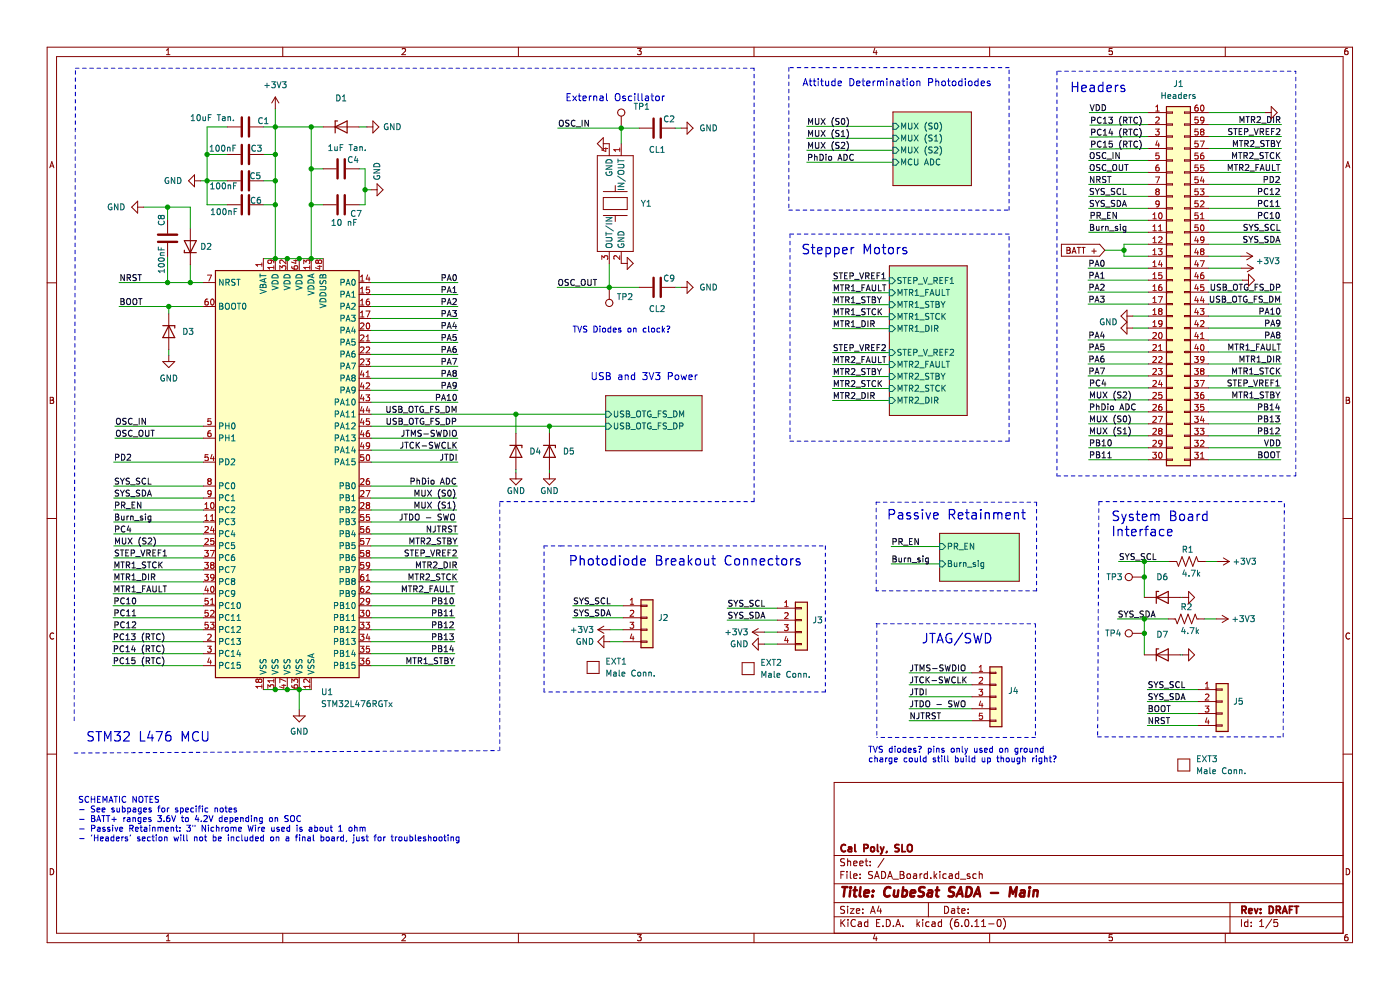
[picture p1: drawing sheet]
<svg xmlns="http://www.w3.org/2000/svg" width="297mm" height="210mm" viewBox="0 0 297 210" stroke-linecap="round" stroke-linejoin="round" font-family="sans-serif">
<path d="M0 0h296.9v210h-296.9z" fill-rule="evenodd" fill="#fff" stroke="#fff" stroke-width=".21"/>
<g fill="none" stroke="#840000" stroke-width=".21">
<path d="M10 10h276.9v190h-276.9zM12 12h272.9v186h-272.9zM35.3 11.6h.8M35.3 10.7l.4-.4v1.3M60 10v2M85.3 10.4l.5-.1 .2 .4-.8 .9h.8M110 10v2M135.2 10.3h.8l-.4 .5 .4 .1v.6l-.2 .1-.6-.1M160 10v2M185.6 10.2l-.3 1h.8M185.9 10.7v.9M209.9 10v2"/>
<path d="M235.9 10.3h-.6v.6h.6v.6l-.1 .1-.5-.1M259.9 10v2M285.9 10.3l-.4 .1-.2 .2v.7l.2 .3 .4-.1v-.6l-.4-.1-.2 .2M10.6 35.6l.4-1.3 .4 1.3M10.7 35.2h.6M41.3 38.4h1.2M41.3 37.1v2.5l-1.3-1.2zM48.2 26.9h2.8M48.2 38.4h2.8M48.2 32.8h2.8M53.1 26.9h2.8M53.1 38.4h2.8"/>
<path d="M53.1 32.8h2.8M58.4 20.6l-.8 1.2M58.4 20.6v2.5M58.4 20.6l.8 1.2M68.6 35.8h2.8M68.6 26.9h7.6M73.4 35.8h2.8M77.8 26.9h1.3M79.1 25.7l1.3 1.2-1.3 1.3zM80 39l1.3 1.3-1.3 1.2zM126.7 33h7.6v20.3h-7.6zM126.7 30.5l1.3-1.3v2.6z"/>
<path d="M128 30.5h1.3v2.5M130.5 39.4v1.2M131.8 24.6v2.6M131.8 30.5v2.5M135.6 27.2h2.8M140.4 27.2h2.8M144.5 27.2h1.3M145.8 25.9l1.2 1.3-1.2 1.3zM189.4 23.8h16.7v15.6h-16.7zM243.7 23.9h3.8M243.7 26.4h3.8M243.7 29h3.8"/>
<path d="M243.7 31.5h3.8M243.7 34h3.8M243.7 39.1h3.8M243.7 36.6h3.8M247.5 23.8h1.2v.2h-1.2zM247.5 26.3h1.2v.2h-1.2zM247.5 28.8h1.2v.3h-1.2zM247.5 31.4h1.2v.2h-1.2zM247.5 33.9h1.2v.3h-1.2zM247.5 36.4h1.2v.3h-1.2zM247.5 39h1.2v.2h-1.2zM251.3 39h1.2v.2h-1.2z"/>
<path d="M251.3 36.4h1.2v.3h-1.2zM251.3 33.9h1.2v.3h-1.2zM251.3 31.4h1.2v.2h-1.2zM251.3 28.8h1.2v.3h-1.2zM251.3 26.3h1.2v.2h-1.2zM251.3 23.8h1.2v.2h-1.2zM252.5 23.9h3.8M252.5 26.4h3.8M252.5 29h3.8M252.5 31.5h3.8M252.5 34h3.8M252.5 39.1h3.8"/>
<path d="M252.5 36.6h3.8M268.4 23.9h1.3M269.7 22.6l1.2 1.3-1.2 1.2zM285.5 35.6l.4-1.3 .5 1.3M285.6 35.2h.6M10 60h2M29.2 43.9h1.3M29.2 42.7v2.5l-1.3-1.3zM35.6 46.7v2.8M35.6 51.6v2.8M40.4 48.5v7.6M43.2 59.9h2.5"/>
<path d="M48.2 43.4h2.8M53.1 43.4h2.8M55.9 54.9v2.5M58.4 54.9v2.5M60.9 54.9v2.5M63.5 54.9v2.5M66 54.9v2.5M68.6 43.4h2.8M68.6 54.9v2.5M73.4 43.4h2.8M76.2 59.9h2.5M78.7 40.3h1.3"/>
<path d="M128 41.9h5.1v2.5h-5.1zM128 40.6h5.1M128 45.7h5.1M129.3 53.3v2.6M130.5 45.7v1.3M131.8 53.3v2.6h1.3M133.1 54.6l1.2 1.3-1.2 1.2zM145.8 59.7l1.2 1.3-1.2 1.2zM188.7 56.4h16.5v31.7h-16.5zM225.2 51.8h8.1l1.1 1.3-1.1 1.3h-8.1zM226.3 52.5h.5l.2 .2-.2 .4 .2 .1 .1 .3-.3 .2h-.5zM226.3 53.1h.5"/>
<path d="M227.4 53.7l.5-1.2 .4 1.2M227.6 53.4h.6M228.5 52.5h.7M228.9 52.5v1.2M229.5 52.5h.7M229.9 52.5v1.2M231.6 53.3h1M232.1 52.8v.9M243.7 51.8h3.8M243.7 54.4h3.8M243.7 59.4h3.8M243.7 56.9h3.8"/>
<path d="M243.7 46.7h3.8M243.7 49.3h3.8M243.7 44.2h3.8M243.7 41.7h3.8M247.5 41.5h1.2v.3h-1.2zM247.5 44.1h1.2v.2h-1.2zM247.5 46.6h1.2v.3h-1.2zM247.5 49.1h1.2v.3h-1.2zM247.5 51.7h1.2v.2h-1.2zM247.5 54.2h1.2v.3h-1.2zM247.5 56.8h1.2v.2h-1.2zM247.5 59.3h1.2v.3h-1.2z"/>
<path d="M251.3 59.3h1.2v.3h-1.2zM251.3 56.8h1.2v.2h-1.2zM251.3 54.2h1.2v.3h-1.2zM251.3 51.7h1.2v.2h-1.2zM251.3 49.1h1.2v.3h-1.2zM251.3 46.6h1.2v.3h-1.2zM251.3 44.1h1.2v.2h-1.2zM251.3 41.5h1.2v.3h-1.2zM252.5 51.8h3.8M252.5 54.4h3.8M252.5 59.4h3.8M252.5 56.9h3.8"/>
<path d="M252.5 46.7h3.8M252.5 49.3h3.8M252.5 44.2h3.8M252.5 41.7h3.8M263.2 54.4h2.5M263.3 56.9h2.6M263.6 59.4h1.3M264.5 53.6l1.2 .8M264.6 56.1l1.3 .8M264.9 58.2l1.2 1.2-1.2 1.3zM265.7 54.4l-1.2 .7M265.9 56.9l-1.3 .8"/>
<path d="M284.9 60h2M34.5 76.7h2.6l-1.3 1.3zM35.8 66.5v7.7M35.8 75.4v1.3M43.2 65h2.5M76.2 62.5h2.5M76.2 65h2.5M76.2 67.6h2.5M76.2 70.1h2.5M76.2 72.6h2.5M76.2 75.2h2.5M76.2 77.7h2.5"/>
<path d="M129.3 61v2.5M135.6 61h2.8M140.4 61h2.8M144.5 61h1.3M239.1 67h1.2M239.1 65.8v5.1l-1.3-1.3 1.3-1.3-1.3-1.3zM239.1 69.6h1.2M243.7 67h3.8M243.7 62h3.8M243.7 64.5h3.8M243.7 69.6h3.8M243.7 72.1h3.8"/>
<path d="M243.7 74.7h3.8M243.7 77.2h3.8M243.7 79.7h3.8M247.5 61.8h1.2v.3h-1.2zM247.5 64.4h1.2v.2h-1.2zM247.5 66.9h1.2v.3h-1.2zM247.5 69.5h1.2v.2h-1.2zM247.5 72h1.2v.3h-1.2zM247.5 74.5h1.2v.3h-1.2zM247.5 77.1h1.2v.2h-1.2zM247.5 79.6h1.2v.3h-1.2zM251.3 79.6h1.2v.3h-1.2z"/>
<path d="M251.3 77.1h1.2v.2h-1.2zM251.3 74.5h1.2v.3h-1.2zM251.3 72h1.2v.3h-1.2zM251.3 69.5h1.2v.2h-1.2zM251.3 66.9h1.2v.3h-1.2zM251.3 64.4h1.2v.2h-1.2zM251.3 61.8h1.2v.3h-1.2zM252.5 67h3.8M252.5 62h3.8M252.5 64.5h3.8M252.5 69.6h3.8M252.5 72.1h3.8"/>
<path d="M252.5 74.7h3.8M252.5 77.2h3.8M252.5 79.7h3.8M10.7 84.3h.4l.2 .2-.2 .4 .2 .1 .1 .3-.2 .3h-.5zM10.7 84.9h.4M43.2 90.4h2.5M43.2 93h2.5M43.2 98h2.5M76.2 80.3h2.5M76.2 82.8h2.5M76.2 85.3h2.5M76.2 87.9h2.5"/>
<path d="M76.2 90.4h2.5M76.2 93h2.5M76.2 95.5h2.5M76.2 98h2.5M109.4 91.9v7.7M116.6 91.9v7.7M128.5 83.9h20.4v11.7h-20.4zM243.7 82.3h3.8M243.7 84.8h3.8M243.7 87.4h3.8M243.7 89.9h3.8M243.7 92.4h3.8"/>
<path d="M243.7 95h3.8M243.7 97.5h3.8M247.5 82.2h1.2v.2h-1.2zM247.5 84.7h1.2v.3h-1.2zM247.5 87.2h1.2v.3h-1.2zM247.5 89.8h1.2v.2h-1.2zM247.5 92.3h1.2v.3h-1.2zM247.5 94.9h1.2v.2h-1.2zM247.5 97.4h1.2v.2h-1.2zM251.3 97.4h1.2v.2h-1.2zM251.3 94.9h1.2v.2h-1.2zM251.3 92.3h1.2v.3h-1.2z"/>
<path d="M251.3 89.8h1.2v.2h-1.2zM251.3 87.2h1.2v.3h-1.2zM251.3 84.7h1.2v.3h-1.2zM251.3 82.2h1.2v.2h-1.2zM252.5 82.3h3.8M252.5 84.8h3.8M252.5 87.4h3.8M252.5 89.9h3.8M252.5 92.4h3.8M252.5 95h3.8M252.5 97.5h3.8M285.6 84.3h.4l.3 .2-.3 .4 .3 .1v.3l-.2 .3h-.5z"/>
<path d="M285.6 84.9h.4M10 110h2M43.2 108.2h2.5M43.2 110.7h2.5M43.2 113.3h2.5M43.2 115.8h2.5M43.2 103.1h2.5M43.2 105.6h2.5M43.2 118.3h2.5M76.2 108.2h2.5M76.2 110.7h2.5M76.2 113.3h2.5"/>
<path d="M76.2 115.8h2.5M76.2 103.1h2.5M76.2 105.6h2.5M76.2 118.3h2.5M108.2 101.6h2.5l-1.3 1.3zM109.4 100.3v1.3M115.3 101.6h2.5l-1.2 1.3zM116.6 100.3v1.3M199.3 113.1h16.9v10.2h-16.9zM248.1 119.1h1.5l.4 1 .8-2 .7 2 .8-2 .7 2 .8-2 .4 1h1.5M258.3 119.1h2.5M259.5 118.3l1.3 .8"/>
<path d="M260.8 119.1l-1.3 .8M284.9 110h2M11.4 134.4a.58 .58 0 0 0-.8 .5 .58 .58 0 0 0 .8 .5M43.2 128.5h2.5M43.2 131h2.5M43.2 133.6h2.5M43.2 136.1h2.5M43.2 138.7h2.5M43.2 120.9h2.5M43.2 123.4h2.5M43.2 126h2.5M76.2 128.5h2.5"/>
<path d="M76.2 131h2.5M76.2 133.6h2.5M76.2 136.1h2.5M76.2 138.7h2.5M76.2 120.9h2.5M76.2 123.4h2.5M76.2 126h2.5M126.8 133.6h2.6M126.8 133.6l1.3 .7M128.1 136.1h1.3M128.1 134.8v2.6l-1.3-1.3zM128.1 132.8l-1.3 .8"/>
<path d="M132.2 128.5h3.8M132.2 131h3.8M132.2 133.6h3.8M132.2 136.1h3.8M136 128.4h1.3v.2h-1.3zM136 130.9h1.3v.3h-1.3zM136 133.5h1.3v.2h-1.3zM136 136h1.3v.2h-1.3zM159.6 136.6l1.3-1.2v2.5zM159.6 134.1h2.5M159.6 134.1l1.3 .7M160.9 136.6h1.2"/>
<path d="M160.9 133.3l-1.3 .8M164.9 129h3.8M164.9 131.5h3.8M164.9 134.1h3.8M164.9 136.6h3.8M168.7 128.9h1.3v.2h-1.3zM168.7 131.4h1.3v.3h-1.3zM168.7 134h1.3v.2h-1.3zM168.7 136.5h1.3v.3h-1.3zM240.2 134.3h2.6M240.2 122.4h2.6M242.8 126.7h7.6"/>
<path d="M242.8 138.9h7.6M247.8 131.3h1.6l.3 1 .8-2 .8 2 .7-2 .8 2 .8-2 .3 1h1.6M250.9 126.7h1.3M250.9 138.9h1.3M252.2 125.5l1.2 1.2-1.2 1.3zM252.2 137.6l1.2 1.3-1.2 1.3zM258 131.3h2.5M259.3 130.5l1.2 .8M260.5 131.3l-1.2 .8M286.3 134.4a.58 .58 0 0 0-.8 .5 .58 .58 0 0 0 .8 .5M10 160h2M43.2 141.2h2.5"/>
<path d="M55.9 143.7v2.6M58.4 143.7v2.6M60.9 143.7v2.6M62.2 151.9h2.6l-1.3 1.2zM63.5 143.7v2.6M63.5 150.6v1.3M66 143.7v2.6M76.2 141.2h2.5M124.6 140.3h2.5v2.5h-2.5zM157.4 140.6h2.6v2.5h-2.6zM206.2 142.7h3.8M206.2 145.3h3.8"/>
<path d="M206.2 147.8h3.8M206.2 150.3h3.8M206.2 152.9h3.8M210 142.6h1.3v.2h-1.3zM210 145.1h1.3v.3h-1.3zM210 147.7h1.3v.2h-1.3zM210 150.2h1.3v.3h-1.3zM210 152.8h1.3v.2h-1.3zM254.2 146.3h3.8M254.2 148.8h3.8M254.2 151.4h3.8M254.2 153.9h3.8"/>
<path d="M258 146.1h1.3v.3h-1.3zM258 148.7h1.3v.2h-1.3zM258 151.2h1.3v.3h-1.3zM258 153.8h1.3v.2h-1.3zM284.9 160h2M249.9 161h2.5v2.5h-2.5zM284.9 166h-107.9v32M10.7 184.3a.66 .66 0 0 1 .7 .6 .66 .66 0 0 1-.7 .7zM35.3 198.6l.4-.3v1.3M35.3 199.6h.8M60 198v2M85.3 198.4l.5-.1 .2 .3-.8 1h.8"/>
<path d="M110 198v2M135.2 198.3h.8l-.4 .4 .4 .2v.5l-.2 .2-.6-.2M160 198v2M177 194.5h107.9M177 191.5h107.9M177 187.5h107.9M177 181.5h107.9M178.4 185.6h.5M178.4 195v1.5M178.6 195.7l.6 .8M179.1 184.8h-.7v1.5M179.2 192.3l-.6-.1-.2 .2v.4l.6 .3 .2 .4-.3 .2h-.6"/>
<path d="M179.2 182.2l-.6-.1-.2 .2v.4l.6 .3 .2 .4-.3 .2h-.6M179.2 195l-.8 .9M179.7 184.8v.2M179.7 185.3v1M179.8 182.1v1.5M179.8 192.2v.2M179.8 192.7v1M179.8 182.8l.2-.2 .4 .1 .1 .9M179.9 195v.2M179.9 195.5v1M180.4 192.7h.8l-.8 1h.8M180.4 184.8v1.3l.2 .2"/>
<path d="M181.1 185.8l.7-.1-.1-.3-.4-.1-.2 .3 .1 .7h.5M181.1 183.1l.7-.1-.1-.3-.4-.1-.2 .3 .1 .7h.5M181.5 195.2a.71 .71 0 0 0-1 .5 .71 .71 0 0 0 .7 .8l.3-.1M181.7 193.2l.7-.1-.1-.3-.4-.1-.2 .3v.7h.6M182.1 195.6h.6v.9M182.4 183.1l.7-.1-.1-.3-.4-.1-.2 .3 .1 .7h.5M182.5 186.2v.1M182.5 185.4v.2M182.7 195.9l-.5 .1-.2 .2 .2 .3h.5M183 193.6v.1M183 192.8v.2M183.5 182.6h.6"/>
<path d="M183.7 182.1v1.3l.4 .2M184.1 195.6l-.4-.1-.3 .3 .1 .7h.6M184.1 195v1.5M184.6 183.5v.1M184.6 182.7v.2M184.7 193.7l.5-1.5 .5 1.5M184.8 193.3h.7M185.1 184.9l-.6-.1-.3 .3 .2 .4 .6 .3v.4l-.2 .1h-.6M185.5 186.3l.5-1.5 .5 1.5M185.6 198.2l-.3 .9h.8M185.7 185.9h.7M185.9 198.7v.9"/>
<path d="M186 195.8h.5M186.5 192.2l-.4 1h.9M186.7 195h-.7v1.5h.7M186.8 192.7v1M187 184.8a.76 .76 0 0 1 .9 .8 .76 .76 0 0 1-.9 .7zM187.3 196.4v.1M187.5 182.1l-1.3 1.9M188 195a.76 .76 0 0 1 .9 .8 .76 .76 0 0 1-.9 .7zM188.3 186.3l.5-1.5 .5 1.5M188.5 185.9h.7M189.5 186.5h1.1M189.5 196.4v.1"/>
<path d="M190 196.5l.5-1.5 .5 1.5M190.2 196.1h.7M191 185.6h.5M191 184.8h.5l.2 .3-.2 .5 .2 .1 .1 .4-.3 .2h-.5zM191.5 196.4v.1M192.5 185.5l.2-.2 .4 .2 .1 .6-.2 .2h-.3l-.2-.1zM193.8 185.4h.6l.1 .9M194.5 185.7l-.5 .1-.3 .2 .3 .3h.5M194.5 195v1.5M194.7 196l.4 .5M195.1 195.5l-.6 .6M195.2 185.3v1"/>
<path d="M195.6 185.3l-.4 .3M195.7 195v.2M195.7 195.5v1M196.7 185.4l-.4-.1-.3 .3 .2 .7h.5M196.7 184.8v1.5M197 191.5v3M197.1 195.6l-.4-.1-.3 .3 .1 .7h.6M197.5 186.2v.1M197.7 195.6h.6l.1 .9M198.2 184.8v1.5M198.3 185.8l.4 .5M198.4 195.9l-.5 .1-.2 .2 .2 .3h.5"/>
<path d="M198.7 185.3l-.5 .6M199.4 184.8v.2M199.4 185.3v1M199.7 195.6l-.4-.1-.3 .3 .2 .7h.5M199.7 195v1.5M200.4 192.2a.76 .76 0 0 1 .8 .8 .76 .76 0 0 1-.8 .7zM200.7 185.4l-.4-.1-.3 .3 .2 .7h.5M201.4 185.4h.6v.9M201.9 192.8h.6v.9M202 185.7l-.5 .1-.2 .2 .2 .3h.5M202 194.8a1.72 1.72 0 0 0 0 2.3M202.5 193.1l-.5 .1-.2 .2 .2 .3h.5"/>
<path d="M203 192.7h.6M203.2 192.2v1.3l.4 .2M203.2 195l-.4 .1a1.01 1.01 0 0 0 0 1.4l.5-.1 .1-.5-.3-.3-.4 .1-.2 .2M203.4 184.8v1.5M203.4 185.4l-.4-.1-.3 .3 .1 .7h.6M203.7 186.5h1.2M204 193.2l.7-.1v-.3l-.5-.1-.2 .3 .1 .7h.6M204 196.4v.1M204.8 195.2l.2-.2a.8 .8 0 0 1 .5 .8 .8 .8 0 0 1-.5 .7l-.3-.5zM205.4 193.6v.1M205.4 192.8v.2M205.7 185.4l-.3-.1-.2 .3v.2l.5 .1v.4h-.5"/>
<path d="M206.2 196.4v.1M206.8 196.5h.9M206.8 195.5l.4-.5v1.5M207.1 185.4l-.4-.1-.3 .3 .1 .7h.6M207.7 185.5l.3-.2 .3 .1 .1 .9M207.7 184.8v1.5M208.2 196.5h.9M208.2 195.5l.5-.5v1.5M209.7 196h1.2M209.9 198v2M211.7 195.2l.2-.2a.8 .8 0 0 1 .5 .8 .8 .8 0 0 1-.5 .7l-.4-.5zM212.9 194.8a1.72 1.72 0 0 1 0 2.3"/>
<path d="M235.9 198.3h-.6v.6l.6-.1v.6l-.1 .2-.5-.2M259.9 198v2M260.9 191.5v6.5M263.4 195v1.5M264.7 195.6l-.4-.1-.3 .3 .2 .7h.5M264.7 195v1.5M265.4 196.4v.1M265.4 195.6v.2M267.2 196.5h.9M267.2 195.5l.5-.5v1.5M269.8 195l-1.3 1.9M271 195h-.7l-.1 .8 .2-.2 .5 .1 .2 .2-.1 .5-.2 .1-.6-.1"/>
<path d="M285.6 184.3a.66 .66 0 0 1 .7 .6 .66 .66 0 0 1-.7 .7zM285.9 198.3h-.4l-.2 .3v.7l.2 .3 .4-.2v-.6l-.4-.1-.2 .3"/>
<circle cx="131.8" cy="23.9" r=".76"/>
<circle cx="129.3" cy="64.3" r=".76"/>
<circle cx="239.5" cy="134.3" r=".76"/>
<circle cx="239.5" cy="122.4" r=".76"/>
</g>
<g fill="none" stroke="#840000" stroke-width=".39">
<path d="M179.4 179.3a.71 .71 0 0 0-1 .5 .71 .71 0 0 0 .7 .8l.3-.1M180 179.7h.6l.1 .9M181.4 179.1v1.3l.2 .2M183.3 179.9h.7l.1-.3v-.3l-.8-.2v1.5M184.9 179.7l.3-.1 .3 .3v.5l-.3 .2h-.3l-.2-.2zM186.1 179.1v1.3l.3 .2M186.8 179.6l.3 1M187.5 179.6l-.4 1M190.7 179.2l-.6-.1-.2 .3 .1 .4 .6 .3v.4l-.2 .1h-.5M191.4 179.1v1.5h.7M192.6 179.4l.3-.3a.5 .5 0 0 1 .6 .5v.5a.5 .5 0 0 1-.5 .6 .5 .5 0 0 1-.5-.6zM180.7 180l-.5 .1-.3 .2 .3 .3h.5"/>
<path d="M187.1 180.6l-.3 .5M188.1 180.6l-.1 .3M263.5 193h.7l.1-.3v-.3l-.8-.2v1.5M263.8 193l.5 .7M264.9 193.2l.7-.1v-.3l-.5-.1-.2 .3 .1 .7h.6M266.1 192.7l.4 1 .3-1M267.4 193.6v.1M267.4 192.8v.2M269.3 192.2a.76 .76 0 0 1 .8 .8 .76 .76 0 0 1-.8 .7zM270.8 193h.7l.1-.3v-.3l-.8-.2v1.5M271.1 193l.5 .7M272.1 193.7l.5-1.5 .5 1.5"/>
<path d="M272.2 193.3h.7M273.6 193h.5M274.3 192.2h-.7v1.5M274.6 192.2h.9M275.1 192.2v1.5"/>
</g>
<g fill="none" stroke="#840000" stroke-width=".52">
<path d="M178.7 188.2h1.1M179.2 188.2l-.2 2M180.4 188.8l-.2 1.4M180.5 188.2v.2M181.1 188.8h.7M181.4 188.2l-.2 1.7 .1 .2 .4 .1M182.6 188.2l-.2 1.7 .2 .3M183.4 189.5l.9-.2v-.4l-.6-.1-.3 .3v1h.7M185.1 190v.2M185.2 188.9v.2M188.9 188.4a.88 .88 0 0 0-1 0 .88 .88 0 0 0-.3 .9 .69 .69 0 0 0 .3 .8 .69 .69 0 0 0 .8-.1M189.7 188.8v1.3l.4 .1 .3-.2"/>
<path d="M190.6 188.8l-.2 1.4M191.5 188.9h.8l.1 .3v.6a.66 .66 0 0 1-1 .3M191.6 188.2l-.2 2M193.2 189.5l.9-.2v-.4h-.8l-.2 1 .3 .3 .6-.1M196.2 188.3a.85 .85 0 0 0-1.1 .1l-.1 .5 .9 .5v.6a.85 .85 0 0 1-1.1 .1M196.9 188.9h.8v1.3M197.8 189.3l-.7 .1a.4 .4 0 0 0-.4 .4 .4 .4 0 0 0 .3 .4l.7-.1M198.5 188.8h.7M198.9 188.2l-.3 1.7 .1 .2 .4 .1M202.6 188.3a.85 .85 0 0 0-1.1 .1l-.1 .5 .9 .5-.1 .6a.85 .85 0 0 1-1 .1M202.9 190.2l.9-2 .4 2M203.2 189.6h.9"/>
<path d="M205.1 188.2a.96 .96 0 0 1 1.1 .5 .96 .96 0 0 1-.3 1.2l-.5 .3h-.5zM206.6 190.2l.9-2 .4 2M206.9 189.6h.9M210.2 189.4h1.5M214.1 190.2l.3-2 .5 1.4 .8-1.4-.2 2M216.6 188.9h.7v1.3M217.4 189.3l-.7 .1a.4 .4 0 0 0-.3 .4 .4 .4 0 0 0 .2 .4l.7-.1M218.4 188.8l-.2 1.4M218.5 188.2l-.1 .2M219.3 189l.3-.2 .5 .1-.1 1.3M219.3 188.8l-.1 1.4"/>
</g>
<g fill="#ffffc2" stroke="#ffffc2" stroke-width=".25">
<path d="M136 127.2h2.5v10.2h-2.5z" fill-rule="evenodd"/>
<path d="M45.7 57.4h30.5v86.3h-30.5z" fill-rule="evenodd"/>
<path d="M247.5 22.6h5v76.2h-5z" fill-rule="evenodd"/>
<path d="M168.7 127.7h2.6v10.2h-2.6z" fill-rule="evenodd"/>
<path d="M210 141.5h2.5v12.6h-2.5z" fill-rule="evenodd"/>
<path d="M258 145h2.5v10.2h-2.5z" fill-rule="evenodd"/>
</g>
<g fill="none" stroke="#0000c2" stroke-width=".21">
<path d="M16 19.6v.7M16 18v.8M16 16.5v.8M16 14.5h.8M16 15v.8M17.5 14.5h.8M19 14.5h.8M20.6 14.5h.7M22.1 14.5h.8M23.6 14.5h.8M25.1 14.5h.8M26.7 14.5h.7"/>
<path d="M28.2 14.5h.7M29.7 14.5h.8M31.2 14.5h.8M32.8 14.5h.7M34.3 14.5h.7M35.8 14.5h.8M37.3 14.5h.8M38.9 14.5h.7M40.4 14.5h.7M41.9 14.5h.8M43.4 14.5h.8M44.9 14.5h.8"/>
<path d="M46.5 14.5h.7M48 14.5h.8M49.5 14.5h.8M51 14.5h.8M52.6 14.5h.7M54.1 14.5h.7M55.6 14.5h.8M57.1 14.5h.8M58.7 14.5h.7M60.2 14.5h.7M61.7 14.5h.8M63.2 14.5h.8"/>
<path d="M64.8 14.5h.7M66.3 14.5h.7M67.8 14.5h.8M69.3 14.5h.8M70.8 14.5h.8M72.4 14.5h.7M73.9 14.5h.8M75.4 14.5h.8M76.9 14.5h.8M78.5 14.5h.7M80 14.5h.8M81.5 14.5h.8"/>
<path d="M83 14.5h.8M84.6 14.5h.7M86.1 14.5h.7M87.6 14.5h.8M89.1 14.5h.8M90.7 14.5h.7M92.2 14.5h.7M93.7 14.5h.8M95.2 14.5h.8M96.7 14.5h.8M98.3 14.5h.7M99.8 14.5h.8"/>
<path d="M101.3 14.5h.8M102.8 14.5h.8M104.4 14.5h.7M105.9 14.5h.8M107.4 14.5h.8M108.9 14.5h.8M110.5 14.5h.7M112 14.5h.7M113.5 14.5h.8M115 14.5h.8M116.6 14.5h.7M118.1 14.5h.7"/>
<path d="M119.6 14.5h.8M121 19.9h-.7v1.5h.7M121.1 14.5h.8M122.7 14.5h.7M122.9 19.9v1.3l.3 .2M124.2 14.5h.7M125.7 14.5h.8M127.2 14.5h.8M128.7 19.9v1.3l.2 .2M128.7 14.5h.8M130.3 14.5h.7M131.8 14.5h.8"/>
<path d="M133.3 14.5h.8M134.7 19.9v.1M134.8 14.5h.8M135.4 19.9v1.3l.2 .2M136.2 19.9v1.3l.2 .2M136.4 14.5h.7M137.9 14.5h.7M138.3 19.9v1.3l.4 .2M139.4 14.5h.8M140.9 14.5h.8M142.5 14.5h.7M144 14.5h.7"/>
<path d="M145.5 14.5h.8M147 14.5h.8M148.6 14.5h.7M150.1 14.5h.7M151.6 14.5h.8M153.1 14.5h.8M154.6 14.5h.8M156.2 14.5h.7M157.7 14.5h.8M159.2 14.5h.8v.5M160 15.8v.7M160 17.3v.7"/>
<path d="M160 18.8v.8M167.3 14.4v.7M167.3 15.9v.7M167.3 17.4v.8M167.3 18.9v.8M167.6 14.4h.8M169.1 14.4h.8M170.4 18.2l.5-1.5 .5 1.5M170.5 17.8h.7M170.6 14.4h.8M171.7 17.2h.5M171.9 16.7v1.3l.3 .2"/>
<path d="M172.2 14.4h.7M172.5 17.2h.6M172.7 16.7v1.3l.4 .2M173.6 16.7v.1M173.6 17.2v1M173.7 14.4h.8M174.1 17.2h.6M174.3 16.7v1.3l.4 .2M175.2 17.2v.9l.4 .1 .2-.2M175.2 14.4h.8M175.8 17.2v1M176.7 14.4h.8"/>
<path d="M177.2 17.3l-.5-.1-.3 .3 .2 .6h.6M177.2 16.7v1.5M177.8 17.7l.7-.2-.1-.2-.4-.1-.2 .2 .1 .7h.5M178.3 14.4h.7M179.8 14.4h.7M180.3 16.7a.76 .76 0 0 1 .9 .7 .76 .76 0 0 1-.9 .8zM181.3 14.4h.8M181.7 17.7l.7-.2v-.2l-.5-.1-.2 .2 .1 .7h.6M182.8 14.4h.8M182.9 17.2h.5M183.1 16.7v1.3l.3 .2M183.9 17.7l.7-.2-.1-.2-.4-.1-.2 .2v.7h.6"/>
<path d="M184.4 14.4h.7M185.2 17.2v1M185.7 17.2l-.5 .3M185.9 14.4h.7M186.2 17.3l.4-.1 .2 .2M186.2 17.2v1M186.8 17.4l.2-.2 .4 .1v.9M186.8 17.4v.8M187.4 14.4h.8M188.2 16.7v.1M188.2 17.2v1M188.9 17.3l.2-.1 .3 .1 .1 .9"/>
<path d="M188.9 17.2v1M188.9 14.4h.8M190.2 17.3h.6l.1 .9M190.5 14.4h.7M190.9 17.5l-.5 .1-.2 .2 .2 .4 .5-.1M191.4 17.2h.5M191.6 16.7v1.3l.3 .2M192 14.4h.7M192.4 16.7v.1M192.4 17.2v1M193.2 17.3l.2-.1 .4 .1 .1 .6-.2 .2-.3 .1-.2-.2zM193.5 14.4h.8"/>
<path d="M194.5 17.3l.2-.1 .4 .1 .1 .9M194.5 17.2v1M195 14.4h.8M196.5 14.4h.8M197 17.5l.7-.1 .2-.2-.1-.4-.8-.1v1.5M198.1 14.4h.7M198.5 17.3l.2-.1 .4 .1 .1 .9M198.5 16.7v1.5M199.6 14.4h.8M199.9 17.3l.4-.1 .3 .3v.4l-.3 .3-.4-.1-.1-.2zM201 17.2h.6M201.1 14.4h.8"/>
<path d="M201.2 16.7v1.3l.4 .2M202.1 17.3l.2-.1 .4 .1 .1 .6-.1 .2-.4 .1-.2-.2zM202.6 14.4h.8M204.1 17.3l-.4-.1-.3 .3 .1 .6h.6M204.1 16.7v1.5M204.2 14.4h.7M204.8 16.7v.1M204.8 17.2v1M205.5 17.3l.2-.1 .4 .1 .1 .6-.1 .2-.4 .1-.2-.2zM205.7 14.4h.7M207.2 14.4h.8M207.5 17.3l-.4-.1-.3 .3 .1 .6h.6"/>
<path d="M207.5 16.7v1.5M208.1 17.7l.8-.2-.1-.2-.4-.1-.3 .2 .1 .7h.6M208.7 14.4h.8M210 17.3l-.4-.1-.2 .2 .1 .2 .5 .2v.3h-.6M210.3 14.4h.7M211.8 14.4h.7M213.3 14.4h.8M214.1 14.9v.7M214.1 16.4v.8M214.1 17.9v.8M214.1 19.4v.8M224.2 15.1v.8"/>
<path d="M224.2 16.6v.8M224.2 18.2v.7M224.2 19.7v.8M224.4 15.1h.7M225.9 15.1h.7M227.4 15.1h.8M228.9 15.1h.8M230.4 15.1h.8M232 15.1h.7M233.5 15.1h.8M235 15.1h.8M236.5 15.1h.8"/>
<path d="M238.1 15.1h.7M239.6 15.1h.7M241.1 15.1h.8M242.6 15.1h.8M244.2 15.1h.7M245.7 15.1h.7M247.2 15.1h.8M248.7 15.1h.8M250.3 15.1h.7M251.8 15.1h.7M253.3 15.1h.8M254.8 15.1h.8"/>
<path d="M256.3 15.1h.8M257.9 15.1h.7M259.4 15.1h.8M260.9 15.1h.8M262.4 15.1h.8M264 15.1h.7M265.5 15.1h.8M267 15.1h.8M268.5 15.1h.8M270.1 15.1h.7M271.6 15.1h.7M273.1 15.1h.8"/>
<path d="M274.6 15.1h.3v.5M274.9 16.4v.8M274.9 17.9v.8M274.9 19.4v.8M16 39.4v.7M16 37.8v.8M16 36.3v.8M16 34.8v.8M16 33.3v.7M16 31.7v.8M16 30.2v.8M16 28.7v.8"/>
<path d="M16 27.2v.7M16 25.7v.7M16 24.1v.8M16 22.6v.8M16 21.1v.7M120.3 20.6h.5M121.5 20.4l.8 1M122.3 20.4l-.8 1M122.7 20.4h.5M123.7 20.9l.7-.2-.1-.3h-.4l-.2 .2v.7h.6M125 20.4v1M125.4 20.4l-.4 .3"/>
<path d="M125.9 20.5l.3-.1h.3l.1 1M125.9 20.4v1M127.3 20.4h.6v1M127.9 20.7l-.5 .1-.2 .2 .2 .4 .5-.1M130.6 20.1l.3-.2a.5 .5 0 0 1 .6 .5v.5a.5 .5 0 0 1-.5 .5 .5 .5 0 0 1-.5-.5zM132.7 20.4h-.4l-.2 .2 .1 .2 .5 .1v.4h-.6M134 20.4h-.4l-.3 .3 .1 .6h.6M134.7 20.4v1M136.9 20.4h.6l.1 1M137.6 20.7l-.5 .1-.2 .2 .2 .4 .5-.1M138.1 20.4h.6M139.2 20.4h.4l.3 .3v.4l-.3 .3-.4-.1-.1-.2z"/>
<path d="M140.5 20.4v1M140.9 20.4l-.4 .3M160 20.3v.8M160 21.8v.8M160 23.4v.7M160 24.9v.8M160 26.4v.8M160 27.9v.8M160 29.5v.7M160 31v.8M160 32.5v.8M160 34v.8"/>
<path d="M160 35.6v.7M160 37.1v.7M160 38.6v.8M167.3 20.5v.7M167.3 22v.7M167.3 23.5v.8M167.3 25v.8M167.3 26.5v.8M167.3 28.1v.7M167.3 29.6v.8M167.3 31.1v.8M167.3 32.6v.8"/>
<path d="M167.3 34.2v.7M167.3 35.7v.7M167.3 37.2v.8M167.3 38.7v.8M214.1 21v.7M214.1 22.5v.7M214.1 24v.8M214.1 25.5v.8M214.1 27.1v.7M214.1 28.6v.7M214.1 30.1v.8M214.1 31.6v.8"/>
<path d="M214.1 33.1v.8M214.1 34.7v.7M214.1 36.2v.8M214.1 37.7v.8M214.1 39.2v.8M224.2 21.2v.8M224.2 22.7v.8M224.2 24.3v.7M224.2 25.8v.7M224.2 27.3v.8M224.2 28.8v.8M224.2 30.4v.7"/>
<path d="M224.2 31.9v.7M224.2 33.4v.8M224.2 34.9v.8M224.2 36.4v.8M224.2 38v.7M224.2 39.5v.8M274.9 21v.7M274.9 22.5v.7M274.9 24v.8M274.9 25.5v.8M274.9 27.1v.7M274.9 28.6v.7"/>
<path d="M274.9 30.1v.8M274.9 31.6v.8M274.9 33.1v.8M274.9 34.7v.7M274.9 36.2v.8M274.9 37.7v.8M274.9 39.2v.8M15.9 59.2v.7M15.9 57.6v.8M15.9 56.1v.8M15.9 54.6v.8M15.9 53.1v.7"/>
<path d="M15.9 51.6v.7M15.9 50v.8M15.9 48.5v.8M15.9 47v.7M15.9 45.5v.7M15.9 43.9v.8M15.9 42.4v.8M16 40.9l-.1 .8M160 40.1v.8M160 41.7v.7M160 43.2v.7M160 44.7v.8"/>
<path d="M160 46.2v.8M160 47.7v.8M160 49.3v.7M160 50.8v.8M160 52.3v.8M160 53.8v.8M160 55.4v.7M160 56.9v.8M160 58.4v.8M160 59.9v.8M167.3 44.6h.8M167.3 40.3v.7"/>
<path d="M167.3 41.8v.7M167.3 43.3v.8M167.6 51.2v.7M167.6 52.7v.8M167.6 54.2v.8M167.6 55.7v.8M167.6 57.3v.7M167.6 58.8v.8M168.4 49.7h-.8v.7M168.9 44.6h.7M169.1 49.7h.8M170.4 44.6h.8"/>
<path d="M170.6 49.7h.8M171.9 44.6h.8M172.2 49.7h.7M173.4 44.6h.8M173.7 49.7h.8M175 44.6h.7M175.2 49.7h.8M176.5 44.6h.7M176.7 49.7h.8M178 44.6h.8M178.3 49.7h.7M179.5 44.6h.8"/>
<path d="M179.8 49.7h.7M181.1 44.6h.7M181.3 49.7h.8M182.6 44.6h.7M182.8 49.7h.8M184.1 44.6h.8M184.4 49.7h.7M185.6 44.6h.8M185.9 49.7h.7M187.1 44.6h.8M187.4 49.7h.8M188.7 44.6h.7"/>
<path d="M188.9 49.7h.8M190.2 44.6h.8M190.5 49.7h.7M191.7 44.6h.8M192 49.7h.7M193.2 44.6h.8M193.5 49.7h.8M194.8 44.6h.7M195 49.7h.8M196.3 44.6h.8M196.5 49.7h.8M197.8 44.6h.8"/>
<path d="M198.1 49.7h.7M199.3 44.6h.8M199.6 49.7h.8M200.9 44.6h.7M201.1 49.7h.8M202.4 44.6h.7M202.6 49.7h.8M203.9 44.6h.8M204.2 49.7h.7M205.4 44.6h.8M205.7 49.7h.7M207 44.6h.7"/>
<path d="M207.2 49.7h.8M208.5 44.6h.7M208.7 49.7h.8M210 44.6h.8M210.3 49.7h.7M211.5 44.6h.8M211.8 49.7h.7M213.1 44.6h.7M213.3 49.7h.8M214.1 40.8v.7M214.1 42.3v.8M214.1 43.8v.8"/>
<path d="M214.1 50.2v.7M214.1 51.7v.7M214.1 53.2v.8M214.1 54.7v.8M214.1 56.3v.7M214.1 57.8v.7M214.1 59.3v.8M224.2 41v.8M224.2 42.5v.8M224.2 44.1v.7M224.2 45.6v.8M224.2 47.1v.8"/>
<path d="M224.2 48.6v.8M224.2 50.2v.7M224.2 51.7v.7M224.2 53.2v.8M224.2 54.7v.8M224.2 56.3v.7M224.2 57.8v.7M224.2 59.3v.8M274.9 40.8v.7M274.9 42.3v.8M274.9 43.8v.8M274.9 45.3v.8"/>
<path d="M274.9 46.9v.7M274.9 48.4v.7M274.9 49.9v.8M274.9 51.4v.8M274.9 53v.7M274.9 54.5v.7M274.9 56v.8M274.9 57.5v.8M274.9 59v.8M15.9 79v.7M15.9 77.5v.7M15.9 75.9v.8"/>
<path d="M15.9 74.4v.8M15.9 72.9v.7M15.9 71.4v.7M15.9 69.8v.8M15.9 68.3v.8M15.9 66.8v.7M15.9 65.3v.7M15.9 63.7v.8M15.9 62.2v.8M15.9 60.7v.8M121.6 69.2h.7M121.9 69.2v1.2"/>
<path d="M122.5 69.2l.5 1.2 .4-1.2M124.5 69.2l-.7 .1v.4l.6 .2 .1 .3-.3 .2h-.4M125.6 79v1.2l.3 .3h.5l.1-.3v-1.2M126 69.2a.64 .64 0 0 1 .7 .6 .64 .64 0 0 1-.7 .6zM127.3 69.2v.1M127.3 69.6v.8M127.9 69.7l.2-.1 .3 .1v.7l-.5-.1zM128 79.1l-.6-.1-.3 .3 .2 .4 .6 .3v.4l-.2 .1h-.6M128.6 79h.5l.3 .3-.3 .4 .3 .2 .1 .3-.3 .3h-.6zM128.6 79.7h.5M129.6 69.7l-.4-.1-.2 .2 .1 .6h.5M129.6 69.2v1.2"/>
<path d="M130.1 70l.6-.1v-.2l-.4-.1-.2 .2 .1 .6h.5M131.3 79.6h.6v.9M131.7 69.7l-.3-.1-.2 .2 .1 .2 .4 .1v.3h-.5M131.9 79.9l-.5 .1-.2 .2 .2 .3h.5M132.6 79.7l.3-.2 .3 .1 .1 .9M132.6 79.5v1M133.2 69.7l.2-.1 .4 .1-.1 .7-.5-.1zM134.4 69.7h.5v.7M134.4 69.6v.8M134.6 79.6l-.4-.1-.3 .3 .2 .7h.5M134.6 79v1.5M136.4 79h.9l-.5 .6 .4 .1v.7l-.2 .1-.6-.1"/>
<path d="M137.1 69.7l-.4-.1-.2 .2 .1 .6h.5M137.6 69.2v1.1l.2 .1M137.7 79l.5 1.5 .5-1.5M138.3 69.7l.1-.1 .4 .1v.7l-.5-.1zM139.1 79h.9l-.5 .6 .4 .1v.7l-.2 .1-.6-.1M140 69.7l-.4-.1-.2 .2 .1 .6h.5M140.5 69.2v1.2M140.6 70l.4 .4M141 69.6l-.5 .5M141.5 69.2h.4a.43 .43 0 0 1-.2 .7v.1M141.7 70.3v.1M141.8 79.8l.7-.1 .1-.2v-.3l-.8-.2v1.5"/>
<path d="M143.3 79.7l.2-.2 .4 .2 .1 .5-.1 .3h-.4l-.2-.1zM144.5 79.5l.3 1 .3-.7 .2 .7 .3-1M147.5 79.5v1M147.9 79.5l-.4 .3M160 61.5v.7M160 63v.7M160 64.5v.8M160 66v.8M160 67.6v.7M160 69.1v.7M160 70.6v.8M160 72.1v.8"/>
<path d="M160 73.7v.7M160 75.2v.7M160 76.7v.8M160 78.2v.8M160 79.7v.8M167.6 60.3v.8M167.6 61.8v.8M167.6 63.4v.7M167.6 64.9v.8M167.6 66.4v.8M167.6 67.9v.8M167.6 69.5v.7"/>
<path d="M167.6 71v.7M167.6 72.5v.8M167.6 74v.8M167.6 75.6v.7M167.6 77.1v.7M167.6 78.6v.8M214.1 60.8v.8M214.1 62.4v.7M214.1 63.9v.7M214.1 65.4v.8M214.1 66.9v.8M214.1 68.4v.8"/>
<path d="M214.1 70v.7M214.1 71.5v.8M214.1 73v.8M214.1 74.5v.8M214.1 76.1v.7M214.1 77.6v.7M214.1 79.1v.8M224.2 60.8v.8M224.2 62.4v.7M224.2 63.9v.7M224.2 65.4v.8M224.2 66.9v.8"/>
<path d="M224.2 68.4v.8M224.2 70v.7M224.2 71.5v.8M224.2 73v.8M224.2 74.5v.8M224.2 76.1v.7M224.2 77.6v.7M224.2 79.1v.8M274.9 60.6v.7M274.9 62.1v.8M274.9 63.6v.8M274.9 65.1v.8"/>
<path d="M274.9 66.7v.7M274.9 68.2v.8M274.9 69.7v.8M274.9 71.2v.8M274.9 72.8v.7M274.9 74.3v.7M274.9 75.8v.8M274.9 77.3v.8M274.9 78.9v.7M15.8 98.8v.7M15.8 97.3v.7M15.8 95.7v.8"/>
<path d="M15.9 94.2v.8M15.9 92.7v.7M15.9 91.2v.7M15.9 89.6v.8M15.9 88.1v.8M15.9 86.6v.8M15.9 85.1v.7M15.9 83.5v.8M15.9 82v.8M15.9 80.5v.8M146.1 80l.7-.1v-.3l-.5-.1-.2 .2 .1 .8h.6M160 81.3v.7"/>
<path d="M160 82.8v.8M160 84.3v.8M160 85.8v.8M160 87.4v.7M160 88.9v.7M160 90.4v.8M160 91.9v.8M160 93.5v.7M160 95v.7M160 96.5v.8M160 98v.8M160 99.6v.7"/>
<path d="M167.6 80.1v.8M167.6 81.7v.7M167.6 83.2v.7M167.6 84.7v.8M167.6 86.2v.8M167.6 87.7v.8M167.6 89.3v.7M167.6 90.8v.8M167.6 92.3v.8M167.6 93.6h.8M169.1 93.6h.8M170.6 93.6h.8"/>
<path d="M172.2 93.6h.7M173.7 93.6h.8M175.2 93.6h.8M176.7 93.6h.8M178.3 93.6h.7M179.8 93.6h.7M181.3 93.6h.8M182.8 93.6h.8M184.4 93.6h.7M185.9 93.6h.7M187.4 93.6h.8M188.9 93.6h.8"/>
<path d="M190.5 93.6h.7M192 93.6h.7M193.5 93.6h.8M195 93.6h.8M196.5 93.6h.8M198.1 93.6h.7M199.6 93.6h.8M201.1 93.6h.8M202.6 93.6h.8M204.2 93.6h.7M205.7 93.6h.7M207.2 93.6h.8"/>
<path d="M208.7 93.6h.8M210.3 93.6h.7M211.8 93.6h.7M214.1 80.6v.8M214.1 82.2v.7M214.1 83.7v.7M214.1 85.2v.8M214.1 86.7v.8M214.1 88.3v.7M214.1 89.8v.7M214.1 91.3v.8M214.1 92.8v.8h-.8"/>
<path d="M224.2 80.6v.8M224.2 82.2v.7M224.2 83.7v.7M224.2 85.2v.8M224.2 86.7v.8M224.2 88.3v.7M224.2 89.8v.7M224.2 91.3v.8M224.2 92.8v.8M224.2 94.3v.8M224.2 95.9v.7M224.2 97.4v.8"/>
<path d="M224.2 98.9v.8M274.9 80.4v.7M274.9 81.9v.8M274.9 83.4v.8M274.9 85v.7M274.9 86.5v.7M274.9 88v.8M274.9 89.5v.8M274.9 91v.8M274.9 92.6v.7M274.9 94.1v.8M274.9 95.6v.8"/>
<path d="M274.9 97.1v.8M274.9 98.7v.7M15.8 118.6v.7M15.8 117.1v.7M15.8 115.5v.8M15.8 114v.8M15.8 112.5v.8M15.8 111v.7M15.8 109.4v.8M15.8 107.9v.8M15.8 106.4v.8M15.8 104.9v.7"/>
<path d="M15.8 103.3v.8M15.8 101.8v.8M15.8 100.3v.8M106 106.4h.8M106 106.7v.7M106 108.2v.7M106 109.7v.8M106 111.2v.8M106 112.8v.7M106 114.3v.7M106 115.8v.8M106 117.3v.8"/>
<path d="M106 118.9v.7M107.5 106.4h.8M109.1 106.4h.7M110.6 106.4h.8M112.1 106.4h.8M113.6 106.4h.8M115.2 106.4h.7M115.4 117.1v.7M115.4 118.6v.8M116.2 115.8h-.8v.5M116.7 106.4h.7M116.9 115.8h.8"/>
<path d="M118.2 106.4h.8M118.5 115.8h1.2M119.7 106.4h.8M120.5 115.8h.8M121.3 106.4h.7M122 115.8h.8M122.8 106.4h.7M123.5 115.8h.8M124.3 106.4h.8M125.1 115.8h.7M125.8 106.4h.8M126.6 115.8h.7"/>
<path d="M127.3 106.4h.8M128.1 115.8h.8M128.9 106.4h.7M129.6 115.8h.8M130.4 106.4h.8M131.2 115.8h.7M131.9 106.4h.8M132.7 115.8h.7M133.4 106.4h.8M134.2 115.8h.8M135 106.4h.7M135.7 115.8h.8"/>
<path d="M136.5 106.4h.8M137.3 115.8h.7M138 106.4h.8M138.8 115.8h.7M139.5 106.4h.8M140.3 115.8h.8M141.1 106.4h.7M141.8 115.8h.8M142.6 106.4h.7M143.3 115.8h.8M144.1 106.4h.8M144.9 115.8h.7"/>
<path d="M145.6 106.4h.8M146.4 115.8h.8M147.2 106.4h.7M147.9 115.8h.8M148.7 106.4h.7M149.4 115.8h.8M150.2 106.4h.8M151 115.8h.7M151.7 106.4h.8M152.5 115.8h.7M153.2 106.4h.8M154 115.8h.8"/>
<path d="M154.8 106.4h.7M155.5 115.8h.8M156.3 106.4h.8M157.1 115.8h.7M157.8 106.4h.8M158.6 115.8h.7M160 105.6v.8h-.7M160 101.1v.7M160 102.6v.8M160 104.1v.8M160.1 115.8h.8M161.6 115.8h.8"/>
<path d="M163.2 115.8h.7M164.7 115.8h.7M166.2 115.8h.8M167.7 115.8h.8M169.2 115.8h.8M170.8 115.8h.7M172.3 115.8h.8M173.8 115.8h.8M175.1 115.8v.8M175.1 117.3v.8M175.1 118.9v.7M185.9 107.8v.8"/>
<path d="M185.9 109.3v.8M185.9 110.9v.7M185.9 112.4v.7M185.9 113.9v.8M185.9 115.4v.8M185.9 116.9v.8M185.9 118.5v.7M185.9 120v.8M186.6 106.5h-.7v.5M187.4 106.5h.8M188.9 106.5h.8M190.5 106.5h.7"/>
<path d="M192 106.5h.7M193.5 106.5h.8M195 106.5h.8M196.5 106.5h.8M198.1 106.5h.7M199.6 106.5h.8M201.1 106.5h.8M202.6 106.5h.8M204.2 106.5h.7M205.7 106.5h.7M207.2 106.5h.8M208.7 106.5h.8"/>
<path d="M210.3 106.5h.7M211.8 106.5h.7M213.3 106.5h.8M214.8 106.5h.8M216.4 106.5h.7M217.9 106.5h.7M219.4 106.5h.5v.8M219.9 108.1v.7M219.9 109.6v.7M219.9 111.1v.8M219.9 112.6v.8M219.9 114.2v.7"/>
<path d="M219.9 115.7v.7M219.9 117.2v.8M219.9 118.7v.8M224.2 100.4v.5h.8M225.7 100.9h.8M227.3 100.9h.7M228.8 100.9h.8M230.3 100.9h.8M231.8 100.9h.8M233 118.6v.8M233.1 117.1v.7M233.1 115.5v.8"/>
<path d="M233.1 114v.8M233.1 112.5v.8M233.1 111v.7M233.1 109.5v.7M233.1 107.9v.8M233.4 100.9h.7M233.9 106.4h-.8v.8M234.6 106.4h.8M234.9 100.9h.8M236.2 106.4h.7M236.4 100.9h.8M237.7 106.4h.7"/>
<path d="M237.9 100.9h.8M239.2 106.4h.8M239.5 100.9h.7M240.7 106.4h.8M241 100.9h.7M242.3 106.4h.7M242.5 100.9h.8M243.8 106.4h.7M244 100.9h.8M245.3 106.4h.8M245.6 100.9h.7M246.8 106.4h.8"/>
<path d="M247.1 100.9h.7M248.3 106.4h.8M248.6 100.9h.8M249.9 106.4h.7M250.1 100.9h.8M251.4 106.4h.8M251.6 100.9h.8M252.9 106.4h.8M253.2 100.9h.7M254.4 106.4h.8M254.7 100.9h.8M256 106.4h.7"/>
<path d="M256.2 100.9h.8M257.5 106.4h.8M257.7 100.9h.8M259 106.4h.8M259.3 100.9h.7M260.5 106.4h.8M260.8 100.9h.8M262.1 106.4h.7M262.3 100.9h.8M263.6 106.4h.7M263.8 100.9h.8M265.1 106.4h.8"/>
<path d="M265.4 100.9h.7M266.6 106.4h.8M266.9 100.9h.7M268.2 106.4h.7M268.4 100.9h.8M269.7 106.4h.7M269.9 100.9h.8M271.2 106.4h.8M271.5 100.9h.7M272.4 119v.7M272.4 117.5v.7M272.4 115.9v.8"/>
<path d="M272.4 114.4v.8M272.4 112.9v.7M272.4 111.4v.7M272.4 109.8v.8M272.5 108.3v.8M272.5 106.8v.8M273 100.9h.7M274.9 100.2v.7h-.4M15.8 139.9v.8M15.8 138.4v.7M15.8 136.9v.7M15.8 135.3v.8"/>
<path d="M15.8 133.8v.8M15.8 132.3v.8M15.8 130.8v.7M15.8 129.2v.8M15.8 127.7v.8M15.8 126.2v.8M15.8 124.7v.7M15.8 123.2v.7M15.8 121.6v.8M15.8 120.1v.8M106 120.4v.7M106 121.9v.8"/>
<path d="M106 123.4v.8M106 124.9v.8M106 126.5v.7M106 128v.8M106 129.5v.8M106 131v.8M106 132.6v.7M106 134.1v.7M106 135.6v.8M106 137.1v.8M106 138.7v.7M115.4 120.1v.8"/>
<path d="M115.4 121.6v.8M115.4 123.2v.7M115.4 124.7v.8M115.4 126.2v.8M115.4 127.7v.8M115.4 129.3v.7M115.4 130.8v.7M115.4 132.3v.8M115.4 133.8v.8M115.4 135.4v.7M115.4 136.9v.7M115.4 138.4v.8"/>
<path d="M115.4 139.9v.8M175.1 120.4v.7M175.1 121.9v.8M175.1 123.4v.8M175.1 124.9v.8M175.1 126.5v.7M175.1 128v.8M175.1 129.5v.8M175.1 131v.8M175.1 132.6v.7M175.1 134.1v.7M175.1 135.6v.8"/>
<path d="M175.1 137.1v.8M175.1 138.7v.7M185.9 124.6v.7h.5M185.9 132.3h.7M185.9 121.5v.8M185.9 123v.8M186 132.3v.8M186 133.8v.8M186 135.4v.7M186 136.9v.7M186 138.4v.8M186 139.9v.8"/>
<path d="M187.1 125.3h.8M187.4 132.3h.8M188.7 125.3h.7M188.9 132.3h.8M190.2 125.3h.8M190.5 132.3h.7M191.7 125.3h.8M192 132.3h.7M193.2 125.3h.8M193.5 132.3h.8M194.8 125.3h.7M195 132.3h.8"/>
<path d="M196.3 125.3h.8M196.5 132.3h.8M197.8 125.3h.8M198.1 132.3h.7M199.3 125.3h.8M199.6 132.3h.8M200.9 125.3h.7M201.1 132.3h.8M202.4 125.3h.7M202.6 132.3h.8M203.9 125.3h.8M204.2 132.3h.7"/>
<path d="M205.4 125.3h.8M205.7 132.3h.7M207 125.3h.7M207.2 132.3h.8M208.5 125.3h.7M208.7 132.3h.8M210 125.3h.8M210.3 132.3h.7M211.5 125.3h.8M211.8 132.3h.7M213.1 125.3h.7M213.3 132.3h.8"/>
<path d="M214.6 125.3h.7M214.8 132.3h.8M216.1 125.3h.8M216.4 132.3h.7M217.6 125.3h.8M217.9 132.3h.7M219.4 132.3h.3v.8M219.7 133.8v.8M219.7 135.4v.7M219.7 136.9v.7M219.7 138.4v.8M219.7 139.9v.8"/>
<path d="M219.9 124.8v.5h-.8M219.9 120.2v.8M219.9 121.8v.7M219.9 123.3v.8M232.9 139.9v.8M232.9 138.4v.8M233 136.9v.7M233 135.4v.7M233 133.8v.8M233 132.3v.8M233 130.8v.7M233 129.3v.7"/>
<path d="M233 127.7v.8M233 126.2v.8M233 124.7v.8M233 123.2v.7M233 121.6v.8M233 120.1v.8M272.3 138.8v.7M272.3 137.3v.7M272.3 135.7v.8M272.3 134.2v.8M272.3 132.7v.8M272.3 131.2v.7"/>
<path d="M272.4 129.6l-.1 .8M272.4 128.1v.8M272.4 126.6v.8M272.4 125.1v.7M272.4 123.5v.8M272.4 122v.8M272.4 120.5v.8M15.7 152.1v.8M15.7 150.6v.7M15.8 149.1v.7M15.8 147.5v.8M15.8 146v.8"/>
<path d="M15.8 144.5v.7M15.8 143v.7M15.8 141.4v.8M16.5 159.7h-.8M18 159.7h-.7M19.6 159.7h-.8M21.1 159.7h-.8M22.6 159.7h-.8M24.1 159.7h-.7M25.6 159.7h-.7M27.2 159.7h-.8M28.7 159.7h-.8"/>
<path d="M30.2 159.7h-.7M31.7 159.6h-.7M33.3 159.6h-.8M34.8 159.6h-.8M36.3 159.6h-.8M37.8 159.6h-.7M39.4 159.6h-.8M40.9 159.6h-.8M42.4 159.6h-.8M43.9 159.6h-.7M45.5 159.6h-.8M47 159.6h-.8"/>
<path d="M48.5 159.6h-.8M50 159.5h-.7M51.5 159.5h-.7M53.1 159.5h-.8M54.6 159.5h-.8M56.1 159.5h-.7M57.6 159.5h-.7M59.2 159.5h-.8M60.7 159.5h-.8M62.2 159.5h-.8M63.7 159.5h-.7M65.3 159.5h-.8"/>
<path d="M66.8 159.4l-.8 .1M68.3 159.4h-.8M69.8 159.4h-.7M71.3 159.4h-.7M72.9 159.4h-.8M74.4 159.4h-.8M75.9 159.4h-.7M77.4 159.4h-.7M79 159.4h-.8M80.5 159.4h-.8M82 159.4h-.7M83.5 159.4h-.7"/>
<path d="M85.1 159.3h-.8M86.6 159.3h-.8M88.1 159.3h-.8M89.6 159.3h-.7M91.2 159.3h-.8M92.7 159.3h-.8M94.2 159.3h-.8M95.7 159.3h-.7M97.2 159.3h-.7M98.8 159.3h-.8M100.3 159.3h-.8M101.8 159.2l-.7 .1"/>
<path d="M103.3 159.2h-.7M104.9 159.2h-.8M105.7 159.2h-.1M106 140.2v.7M106 141.7v.8M106 143.2v.8M106 144.8v.7M106 146.3v.7M106 147.8v.8M106 149.3v.8M106 150.8v.8M106 152.4v.7"/>
<path d="M106 153.9v.8M106 155.4v.8M106 156.9v.8M106 158.5v.7M115.4 141.5v.7M115.4 143v.7M115.4 144.5v.8M115.4 146v.8h.3M116.4 146.8h.8M118 146.8h.7M119.5 146.8h.7M121 146.8h.8"/>
<path d="M122.5 146.8h.8M124 146.8h.8M125.6 146.8h.7M127.1 146.8h.8M128.6 146.8h.8M130.1 146.8h.8M131.7 146.8h.7M133.2 146.8h.8M134.7 146.8h.8M136.2 146.8h.8M137.8 146.8h.7M139.3 146.8h.7"/>
<path d="M140.8 146.8h.8M142.3 146.8h.8M143.9 146.8h.7M145.4 146.8h.7M146.9 146.8h.8M148.4 146.8h.8M149.9 146.8h.8M151.5 146.8h.7M153 146.8h.8M154.5 146.8h.8M156 146.8h.8M157.6 146.8h.7"/>
<path d="M159.1 146.8h.8M160.6 146.8h.8M162.1 146.8h.8M163.7 146.8h.7M165.2 146.8h.7M166.7 146.8h.8M168.2 146.8h.8M169.8 146.8h.7M171.3 146.8h.7M172.8 146.8h.8M175.1 140.2v.7M175.1 141.7v.8"/>
<path d="M175.1 143.2v.8M175.1 144.8v.7M175.1 146.3v.5h-.8M184.3 158.3h.7M184.7 158.3v1.3M185.3 158.3l.4 1.3 .4-1.3M186 156.4h.1M186 141.5v.7M186 143v.7M186 144.5v.8M186 146v.8M186 147.5v.8"/>
<path d="M186 149.1v.7M186 150.6v.8M186 152.1v.8M186 153.6v.8M186 155.2v.7M186.9 156.4h.8M187.2 158.4h-.7v.4l.6 .2 .1 .3-.2 .3-.5-.1M188.4 156.4h.8M189.3 158.8l-.4-.1-.2 .3 .1 .5h.5M189.3 158.3v1.3M189.9 158.3v.1M189.9 158.7v.9"/>
<path d="M189.9 156.4h.8M190.5 158.8l.3-.1 .3 .3v.3l-.3 .3-.4-.3zM191.5 156.4h.7M192.2 158.8l-.4-.1-.2 .3 .1 .5h.5M192.2 158.3v1.3M192.7 159.1l.6-.1v-.2l-.4-.1-.2 .2 .1 .6h.5M193 156.4h.8M194.3 158.8l-.3-.1-.2 .2 .1 .2 .4 .1v.3h-.5M194.5 156.4h.8M194.8 158.4l.4-.1a.43 .43 0 0 1-.1 .7v.1M195.1 159.4v.2M196 156.4h.8"/>
<path d="M196.9 158.8l.4-.1 .2 .3-.1 .5h-.5M196.9 158.7v1.3M197.6 156.4h.7M198.1 158.3v.1M198.1 158.7v.9M198.7 158.8h.5v.8M198.7 158.7v.9M199.1 156.4h.7M200.3 158.8l-.3-.1-.2 .2v.2l.5 .1v.3h-.5M200.6 156.4h.8M201.8 158.8l.2-.1 .4 .1-.1 .7-.5-.1zM202.1 156.4h.8"/>
<path d="M203 158.8h.5v.8M203 158.7v.9M203.7 156.4h.7M204.1 158.3v1.1l.2 .2M204.7 158.7l.3 .9M205 159.6l-.3 .4M205.2 156.4h.7M205.3 158.7l-.3 .9M206.7 156.4h.8M206.7 158.7l.1 .8 .5-.1M207.3 158.7v.9M208.2 156.4h.8"/>
<path d="M208.3 158.8l-.3-.1-.2 .2 .1 .2 .4 .1v.3h-.5M208.8 159.1l.7-.1-.1-.2-.4-.1-.2 .2 .1 .6h.5M209.8 156.4h.7M210.5 158.8l-.3-.1-.3 .3 .2 .5h.4M210.5 158.3v1.3M211.3 156.4h.7M212.2 158.8l.3-.1 .2 .3v.3l-.2 .3-.4-.3zM212.8 156.4h.8M213.3 158.8h.4l.1 .8M213.3 158.7v.9M214.3 156.4h.8M215.8 156.4h.8"/>
<path d="M215.9 158.8l-.3-.1-.3 .3 .1 .5h.5M215.9 158.7v1l-.2 .3-.3-.1M216.5 158.7v.9M216.9 158.7l-.4 .3M217.3 158.8l.2-.1 .4 .1-.1 .7-.5-.1zM217.4 156.4h.7M218.5 158.7v.8l.5-.1M218.9 156.4h.8M219 158.7v.9M219.6 158.8h.5l.1 .8M219.6 158.7v.9M219.7 141.5v.7"/>
<path d="M219.7 143v.7M219.7 144.5v.8M219.7 146v.8M219.7 147.5v.8M219.7 149.1v.7M219.7 150.6v.8M219.7 152.1v.8M219.7 153.6v.8M219.7 155.2v.7M221.3 158.8l-.4-.1-.2 .3 .1 .5h.5M221.3 158.3v1.3M232.9 156.3h.7"/>
<path d="M232.9 155.2v.7M232.9 153.6v.8M232.9 152.1v.8M232.9 150.6v.7M232.9 149.1v.7M232.9 147.5v.8M232.9 146v.8M232.9 144.5v.8M232.9 143v.7M232.9 141.4v.8M234.4 156.3h.7M235.9 156.3h.8"/>
<path d="M237.4 156.3h.8M239 156.3h.7M240.5 156.3h.7M242 156.3h.8M243.5 156.3h.8M245 156.3h.8M246.6 156.3h.7M248.1 156.3h.8M249.6 156.3h.8M251.1 156.3h.8M252.7 156.3h.7M254.2 156.3h.8"/>
<path d="M255.7 156.3h.8M257.2 156.3h.8M258.8 156.3h.7M260.3 156.3h.7M261.8 156.3h.8M263.3 156.3h.8M264.9 156.3h.7M266.4 156.3h.7M267.9 156.3h.8M269.4 156.3h.8M270.9 156.3h.8M272.2 155.5v.8"/>
<path d="M272.2 154v.8M272.2 152.5v.8M272.2 151v.7M272.3 149.5l-.1 .7M272.3 147.9v.8M272.3 146.4v.8M272.3 144.9v.7M272.3 143.4v.7M272.3 141.8v.8M272.3 140.3v.8M16.9 171.8h1M16.9 173.8h1"/>
<path d="M16.9 175.8h1M16.9 177.9h1M17.6 169h-.7v.4l.5 .2 .2 .4-.3 .2-.5-.1M18.8 169a.56 .56 0 0 0-.8 .6 .56 .56 0 0 0 .8 .5M19.4 168.9v1.3M19.4 169.5h.7M19.4 173h.5l.2 .3-.2 .3 .2 .1 .1 .3-.3 .3h-.5zM19.4 175.7h.6l.1-.5-.7-.1v1.2M19.4 173.6h.5M19.5 177.1l-.1 .2M20 177.1v1.3M20 177.7h.8"/>
<path d="M20.1 171l-.7 .1v.4l.6 .2 .1 .3-.2 .2h-.5M20.1 168.9v1.3M20.5 174.3l.4-1.3 .5 1.3M20.6 171.8l.6-.1-.1-.2-.3-.1-.2 .2v.6h.5M20.6 173.9h.6M20.7 169.5h.4M20.7 175.5h.5v.8M20.8 177.1v1.3M21.2 175.8l-.6 .2 .2 .3h.4M21.3 168.9h-.6v1.3h.6M21.3 177.9l.6-.1-.1-.2-.3-.1-.2 .2 .1 .6h.4M21.6 173h.7"/>
<path d="M21.7 171.8l.6-.1-.1-.2-.4-.1-.1 .2v.6h.5M21.8 170.2v-1.3l.5 .9 .4-.9v1.3M22 173v1.3M22.3 175.5h-.3l-.2 .2v.1l.5 .2v.3h-.5M22.4 177.6h.5l.1 .8M22.6 173h.7M22.9 173v1.3M23 177.8l-.6 .3 .2 .3 .4-.1M23.1 170.2l.4-1.3 .5 1.3M23.2 169.8h.6M23.3 175.5h-.3l-.2 .2 .1 .1 .4 .2v.3h-.5M23.7 173.8h1"/>
<path d="M23.9 175.1v.1M23.9 175.5v.8M24.1 177.6l-.3-.1-.3 .3 .2 .5h.4M24.1 177.1v1.3M24.2 168.9h.7M24.2 171.5l-.3-.1-.2 .2 .1 .2 .4 .1v.3h-.5M24.2 173.3v1M24.4 175.5l.3 .8 .3-.8M24.6 168.9v1.3M24.7 177.9l.6-.1-.1-.2-.3-.1-.2 .2v.6h.5M24.8 171.4l.1 .8 .5-.1M25.4 168.9v1.3"/>
<path d="M25.4 171.4v.8M25.4 175.9l.6-.1v-.3h-.4l-.2 .2 .1 .6h.5M25.8 177.5v.9M26 171.5l.3-.1 .3 .2-.2 .6h-.4M26 171v1.2M26.2 177.5l-.4 .3M26.3 173.4v.9M26.6 173.4l-.3 .3M26.7 169a.56 .56 0 0 0-.8 .6 .56 .56 0 0 0 .8 .5M27 173.5h.5l.1 .8M27 177.6l-.3-.1-.1 .2v.2l.4 .1v.3h-.4M27.1 171.5l.4-.1 .2 .2-.1 .6h-.5"/>
<path d="M27.1 171.4v1.3M27.5 175.7h.6l.1-.5-.7-.1v1.2M27.6 173.7l-.6 .3 .2 .3 .4-.1M27.7 177.1l-.1 .2M27.8 175.7l.5 .6M28.2 173.4v.9M28.2 173.6l.5-.1v.8M28.3 171.5h.4l.1 .7M28.7 175.9l.6-.1v-.3h-.4l-.2 .2 .1 .6h.5M28.8 171.7l-.6 .2 .2 .3h.4M28.9 168.9v1.3l-.7-1.3v1.3M29.5 169.1l.3-.2a.43 .43 0 0 1 .5 .4v.5a.42 .42 0 0 1-.4 .4 .42 .42 0 0 1-.4-.4z"/>
<path d="M29.6 177.6l-.3-.1-.1 .2v.2l.4 .1v.3h-.4M29.7 175.5h.5M29.9 173.5l-.4-.1-.2 .3 .1 .5h.5M29.9 173.4v1.1l-.3 .2-.3-.1M29.9 175.1v1l.3 .2M29.9 171.5l-.3-.1-.3 .2 .2 .6h.4M29.9 171.4v1l-.2 .3-.3-.1M30.2 177.9l.6-.1-.1-.2-.3-.1-.2 .2v.6h.5M30.4 173.9l.6-.2v-.2l-.4-.1-.2 .2 .1 .6h.5M30.5 171.8l.6-.1-.1-.2-.3-.1-.2 .2 .1 .6h.4M30.6 175.5h.5l.1 .8M30.7 168.9h.7"/>
<path d="M31 168.9v1.3M31.2 175.8l-.6 .2 .1 .3h.5M31.8 175.1v.1M31.8 175.5v.8M31.8 169.5h.4M31.9 177.6l-.4-.1-.2 .3 .1 .5h.5M32 173.5l-.3-.1-.2 .2 .1 .2 .4 .1v.3h-.5M32.1 171.5l-.3-.1-.2 .2v.2l.5 .1v.3h-.5M32.2 177.5h.5M32.4 175.6l.4-.1 .1 .8M32.4 175.5v.8M32.4 168.9h-.6v1.3h.6"/>
<path d="M32.4 177.1v1.1l.3 .2M33.2 177.1v.1M33.2 177.5v.9M33.5 171.4h.4M33.5 173h.7l-.4 .5 .4 .1v.6l-.2 .1-.5-.1M33.5 175.6l.4-.1 .2 .2M33.5 175.5v.8M33.6 169l-.4-.1-.3 .3 .1 .3 .6 .2v.4h-.7M33.8 177.6l.1-.1 .4 .1-.1 .7-.4-.1zM33.9 171l-.3 .1v1.1M34.1 175.7l.1-.2h.3l.1 .8M34.1 175.7v.6"/>
<path d="M34.4 171.5l.3-.1 .3 .2v.4l-.3 .2-.4-.2zM34.8 174.2v.1M34.9 177.6h.5v.8M34.9 177.5v.9M35.1 175.9l.7-.1-.1-.3h-.4l-.2 .2 .1 .6h.5M35.5 171.4v.8M35.9 171.4l-.4 .2M35.9 173l-.3 .1-.2 .2-.1 .7 .3 .3 .4-.1-.1-.6-.3-.1-.3 .2M36.3 175.6l.5-.1v.8M36.3 175.5v.8M36.4 173l.4 1.3 .5-1.3M36.9 177.5l.2 .9 .3-.6 .2 .6 .3-.9"/>
<path d="M37.3 175.5h.4M37.4 175.1v1l.3 .2M37.7 171.5l-.3-.1-.2 .2 .1 .2 .4 .1v.3h-.5M38.2 175.5v.2M38.2 176.2v.1M38.3 171.5l.4-.1 .2 .2-.1 .6h-.5M38.3 171.4v1.3M38.4 177.1v.1M38.4 177.5v.9M38.5 173.4h.5M38.7 173v1.1l.3 .2M39 177.1v1.1l.1 .2"/>
<path d="M39.4 171.8l.6-.1-.1-.2-.3-.1-.2 .2v.6h.5M39.4 173.6l.2-.2 .3 .2v.6h-.5zM39.6 175.1h.8l-.4 .4 .3 .2v.5l-.1 .1-.6-.1M39.6 177.1v1.1l.2 .2M40.9 175.1v.2M41.1 171.5l-.4-.1-.2 .2 .1 .6h.5M41.3 177.6h.4l.1 .8M41.3 177.5v.9M41.4 175.1v.2M41.6 171v.1M41.6 171.4v.8M41.7 173l-.3 .9h.8"/>
<path d="M42 171.4h.5M42 173.4v.9M42.5 177.6l.3-.1 .2 .3v.3l-.2 .3-.5-.3zM42.5 171l-.3 .1v1.1M42.7 174.2v.1M42.9 171v.1M42.9 171.4v.8M43.2 173.1l.5-.1 .3 .4-.8 .9h.8M43.4 177.5h.5M43.6 177.1v1.1l.3 .2M43.6 175.1v1.2l-.7-1.2v1.2M44.1 171.5l-.4-.1-.2 .2 .1 .6h.5"/>
<path d="M44.2 175.1v.1M44.2 175.5v.8M44.3 173l.5 1.3 .4-1.3M45.2 177.6l.4-.1 .2 .3-.1 .5h-.5M45.2 177.1v1.3M45.4 175.5h-.4l-.2 .2 .1 .6h.5M45.6 171.5h.5l.1 .7M45.6 171.4v.8M45.9 175.6l.5-.1 .1 .8M45.9 175.1v1.2M46.3 177.9l.6-.1v-.2l-.4-.1-.2 .2 .1 .6h.5M46.8 171.5l.3-.1 .3 .2v.4l-.3 .2-.4-.2z"/>
<path d="M47.1 175.5v.8M47.1 173.5l-.3-.1-.3 .3 .1 .5h.5M47.1 173v1.3M47.4 175.5l-.3 .2M47.7 173.9l.6-.2-.1-.2-.4-.1-.1 .2v.6h.5M47.7 171.4h.5M47.9 171v1.1l.3 .1M47.9 175.5h.3l.2 .2v.4l-.2 .2-.4-.2zM48.4 177.1v.1M48.4 177.5v.9M48.6 171.8l.6-.1-.1-.2-.3-.1-.2 .2v.6h.5M48.8 173.5l.4-.1 .2 .3-.1 .5h-.5"/>
<path d="M48.8 173.4v1.3M49 175.6l.4-.1 .1 .2M49 175.5v.8M49.1 177.6h.4l.1 .8M49.1 177.5v.9M49.5 175.7l.2-.2h.3l.1 .8M49.5 175.7v.6M49.9 173.9l.6-.2-.1-.2-.3-.1-.2 .2 .1 .6h.4M50.1 171.5l-.3-.1-.1 .2v.2l.4 .1v.3h-.4M50.6 175.9l.6-.1v-.3h-.4l-.2 .2 .1 .6h.5M50.7 177.6l-.3-.1-.3 .3 .2 .5h.4M51 173.6l.5-.1 .1 .8"/>
<path d="M51 173.4v.9M51.3 177.1v1.1l.2 .2M52 177.5v.8l.5-.1M52.5 177.5v.9M52.6 175.1l.3 1.2 .3-.9 .2 .9 .3-1.2M52.7 173.5l-.3-.1-.3 .3 .2 .5h.4M52.7 173v1.3M53.3 173v.1M53.3 173.4v.9M53.6 177.6l-.3-.1-.3 .3 .2 .5h.4M53.6 177.1v1.3M53.9 173.6l.5-.1 .1 .8"/>
<path d="M53.9 173.4v.9M54.2 177.9l.6-.1-.1-.2-.3-.1-.2 .2 .1 .6h.4M54.2 175.1v.1M54.2 175.5v.8M54.8 175.5v.8M55.2 175.5l-.4 .2M55.5 175.9l.6-.1v-.3h-.4l-.2 .2 .1 .6h.5M55.6 173.5l-.3-.1-.3 .3 .2 .5h.4M55.6 173.4v1.1l-.2 .2-.3-.1M55.9 177.6l-.4-.1-.2 .3 .1 .5h.5M55.9 177.1v1.3M57.3 173.5l.3-.1 .2 .3v.3l-.2 .3-.4-.3z"/>
<path d="M57.5 177.6l.3-.1 .3 .3v.3l-.3 .3-.4-.3zM57.6 175.5l.1 .8 .5-.1M58.2 175.5v.8M58.4 173.6l.4-.1 .1 .8M58.4 173.4v.9M58.6 177.6h.5v.8M58.6 177.5v.9M59.2 175.5h-.3l-.2 .2 .1 .1 .4 .2v.3h-.5M59.8 175.9l.6-.1-.1-.3h-.4l-.1 .2v.6h.5M60.7 177.6h.5l.1 .8M61.1 173.1h-.6v.4l.5 .2 .1 .3-.2 .3-.5-.1M61.3 177.8l-.6 .3 .1 .3 .5-.1"/>
<path d="M61.4 175.5h-.3l-.3 .2 .2 .6h.4M61.4 175.1v1.2M61.7 173.2l.2-.2a.43 .43 0 0 1 .6 .4v.5a.42 .42 0 0 1-.4 .4 .42 .42 0 0 1-.5-.4zM62.7 177.5h.4M63 175.1v.1M63 175.5v.8M63.1 177.1l-.3 .2v1.1M63.6 177.1v.1M63.6 177.5v.9M63.7 173.1a.56 .56 0 0 0-.7 .5 .56 .56 0 0 0 .7 .6M64 175.5h-.3l-.1 .2v.1l.4 .2v.3h-.4M64.2 177.6h.5v.8"/>
<path d="M64.2 177.5v.9M65.3 177.6h.5l.1 .8M65.6 175.5h.5l.1 .8M65.9 177.8l-.6 .3 .1 .3 .5-.1M66.2 175.8l-.6 .2 .1 .3h.5M66.5 177.1v1.1l.1 .2M66.8 175.5h.3l.3 .2-.1 .6h-.5M66.8 175.1v1.2M68 175.5h.3l.2 .2v.4l-.2 .2-.4-.2zM68.1 177.6l.4-.1 .2 .3-.1 .5h-.5M68.1 177.1v1.3M69.1 175.5v.8l.5-.1"/>
<path d="M69.3 177.6l.3-.1 .3 .3v.3l-.3 .3-.4-.3zM69.6 175.5v.8M70 175.5h.5M70.2 175.1v1l.3 .2M70.4 177.6h.5v.8M70.9 177.8l-.6 .3 .2 .3 .4-.1M71.5 177.5v.9M71.8 176.3h.8M71.8 175.4l.4-.3v1.2M71.9 177.5l-.4 .3M72.9 177.6l-.4-.1-.2 .3 .1 .5h.5M72.9 177.1v1.3"/>
<path d="M73.5 178.3l-.1 .3M74.1 175.6l.2-.1 .3 .1v.7l-.5-.1zM75.1 177.1v.1M75.1 177.5v1.1l-.3 .2M75.2 175.6l.5-.1 .1 .8M75.2 175.1v1.2M75.7 177.5v.8l.5-.1M76.2 177.5v.9M76.4 175.6l.3-.1 .2 .2M76.4 175.5v.8M76.9 175.7l.2-.2h.3l.1 .8M76.9 175.7v.6"/>
<path d="M77.2 177.6l-.3-.1-.2 .2 .1 .2 .4 .1v.3h-.5M77.7 177.5h.4M77.8 177.1v1.1l.3 .2M79.3 177.5h.5M79.8 177.1l-.3 .2v1.1M80.3 177.6l.1-.1 .4 .1-.1 .7-.4-.1zM81.4 177.5v.9M81.8 177.5l-.4 .3M83 177.5h.5M83.2 177.1v1.1l.3 .2M83.9 177.5v.9M84.2 177.5l-.3 .3"/>
<path d="M84.7 177.6l.1-.1 .4 .1-.1 .7-.4-.1zM85.8 177.5l.1 .8 .5-.1M86.4 177.5v.9M87 177.6l.3-.1 .3 .3-.2 .5h-.4M87 177.1v1.3M88.1 177.1v1.1l.2 .2M88.7 177.9l.6-.1v-.2l-.4-.1-.2 .2 .1 .6h.5M90.3 177.6l-.3-.1-.2 .2 .1 .2 .4 .1v.3h-.5M90.9 177.6h.5v.8M90.9 177.1v1.3M92 177.6l.2-.1 .4 .1-.1 .7-.5-.1zM93.2 177.6l.4-.1 .2 .3v.3l-.2 .3-.5-.3z"/>
<path d="M94.2 177.5h.4M94.3 177.1v1.1l.3 .2M95.1 177.1v.1M95.1 177.5v.9M95.7 177.6h.5v.8M95.7 177.5v.9M97.4 177.6l-.4-.1-.2 .3 .1 .5h.5M97.4 177.5v1.1l-.3 .2-.3-.1M185 160.8h-.3l-.3 .2 .1 .6h.5M185.6 160.9l.5-.1v.8M185.6 160.3v1.3M186.7 160.8h.5l.1 .8"/>
<path d="M187.3 161.1l-.6 .2 .1 .3h.5M187.9 160.8v.8M188.2 160.8l-.3 .2M189.2 160.8h-.4l-.2 .2 .1 .6h.5M189.2 160.8v1l-.2 .2h-.3M189.7 161.2l.6-.1v-.3h-.4l-.2 .1 .1 .7h.5M192.4 160.8h-.4l-.2 .2 .1 .6h.5M192.9 160.9l.2-.1 .4 .1-.1 .7-.5-.1zM194.1 160.8l.1 .8 .4-.1M194.6 160.8v.8M195.2 160.3v1.1l.2 .2M196.5 160.8h-.4l-.2 .2 .1 .6h.5"/>
<path d="M196.5 160.3v1.3M198.5 160.8h-.4l-.1 .1v.2l.5 .1v.4h-.5M198.9 160.8h.5M199.1 160.3v1.1l.3 .2M199.8 160.3v.2M199.8 160.8v.8M200.4 160.3v1.1l.2 .2M201.1 160.3v1.1l.1 .2M202.7 160.8h.3l.3 .2-.1 .6h-.5M202.7 160.3v1.3M203.8 160.8l.1 .8 .5-.1M204.4 160.8v.8"/>
<path d="M205 160.3v.2M205 160.8v.8M205.6 160.3v1.1l.2 .2M206.8 160.8h-.4l-.2 .2 .1 .6h.5M206.8 160.3v1.3M208.4 160.8v.8l.5-.1M208.9 160.8v.8M209.5 160.8h.4l.2 .2-.1 .6h-.5M209.5 160.8v1.2M211.4 160.8h.5M211.6 160.3v1.1l.3 .2M212.4 160.9l.4-.1 .1 .8"/>
<path d="M212.4 160.3v1.3M213.5 160.9l.2-.1 .3 .1v.7l-.5-.1zM214.7 160.8v.8l.5-.1M215.2 160.8v.8M216.3 160.8v1l-.2 .2h-.3M216.3 160.8h-.3l-.3 .2 .2 .6h.4M217 160.9l.4-.1 .1 .8M217 160.3v1.3M219.1 160.8v.8M219.4 160.8l-.3 .2M219.9 160.3v.2M219.9 160.8v.8"/>
<path d="M221 160.8h-.4l-.2 .2 .1 .6h.5M221 160.8v1l-.2 .2h-.3M221.6 160.9l.5-.1 .1 .8M221.6 160.3v1.3M222.6 160.8h.5M222.8 160.3v1.1l.3 .2M223.4 160.4l.4-.1a.43 .43 0 0 1-.1 .8M223.7 161.5v.1"/>
</g>
<g fill="none" stroke="#009600" stroke-width=".21">
<path d="M42.5 38.4h5.7M43.9 32.8h4.3M48.2 26.9h-4.3v16.5h4.3M55.9 26.9h12.7M55.9 32.8h2.5M55.9 38.4h2.5M58.4 23.1v31.8M66 35.8h2.6M66 26.9v28M76.2 35.8h1.3v7.6h-1.3M76.2 26.9h1.6M118.3 27.2h17.3"/>
<path d="M131.8 27.2v3.3M143.2 27.2h1.3M171.2 31.9h18.2M171.2 26.8h18.2M171.2 34.4h18.2M171.2 29.3h18.2M231 39.1h12.7M231 34h12.7M231 36.6h12.7M231.1 23.9h12.6M243.7 31.5l-12.5 .1M243.7 29l-12.5 .1"/>
<path d="M243.7 26.4l-12.5 .1M256.3 39.1h15.4M256.3 34h15.5M256.3 36.6h15.4M256.3 29h15.5M256.3 31.5h15.5M256.3 23.9h12.1M256.3 26.4h15.5M25.3 59.9h17.9M30.5 43.9h9.9v4.6M35.6 43.9v2.8M35.6 54.4v5.5"/>
<path d="M40.4 56.1v3.8M55.9 43.4h2.5M55.9 54.9h12.7M66 43.4h2.6M77.5 40.3h1.2M78.7 59.9h18.4M129.3 55.9v5.1M176.6 59.6h12.1M230.8 59.4h12.9M230.8 56.9h12.9M231 49.3h12.7M231 44.2h12.7"/>
<path d="M231 41.7h12.7M231.1 46.7h12.6M234.4 53.1h4M243.7 51.8h-5.3v2.6h5.3M256.3 51.8h15.4M256.3 46.7h15.4M256.3 49.3h15.4M256.3 44.2h15.4M256.3 41.7h15.4M256.3 59.4h7.3M256.3 56.9h7M256.3 54.4h6.9"/>
<path d="M25.3 65h17.9M35.8 65v1.5M35.8 74.2v1.2M78.7 65h18.4M78.7 75.2h18.4M78.7 72.6h18.4M78.7 70.1h18.4M78.7 77.7h18.4M78.7 67.6h18.4M78.7 62.5h18.4M118.2 61h17.4M143.2 61h1.3"/>
<path d="M176.6 77.3h12.1M176.6 74.8h12.1M176.6 79.9h12.1M176.6 67.2h12.1M176.6 62.1h12.1M176.6 69.7h12.1M176.6 64.6h12.1M230.8 62h12.9M230.8 64.5h12.9M230.8 72.1h12.9M230.8 79.7h12.9M230.8 74.7h12.9"/>
<path d="M230.8 77.2h12.9M240.3 67h3.4M240.3 69.6h3.4M256.3 67h15.5M256.3 62h15.5M256.3 64.5h15.5M256.3 72.1h15.5M256.3 69.6h15.5M256.3 79.7h15.5M256.3 74.7h15.5M256.3 77.2h15.5M24.1 98h19.1"/>
<path d="M24.4 90.4h18.8M24.4 93h18.8M78.7 98h18.4M78.7 90.4h49.8M78.7 87.9h49.8M78.7 82.8h18.4M78.7 80.3h18.4M78.7 93h18.4M78.7 85.3h18.4M78.7 95.5h18.4M109.4 87.9v4M109.4 99.6v.7"/>
<path d="M116.6 90.4v1.5M116.6 99.6v.7M176.6 82.4h12.1M176.6 85h12.1M231 97.5h12.7M231 92.4h12.7M231 87.4h12.7M231 95h12.7M231 89.9h12.7M231 84.8h12.7M231 82.3h12.7M256.3 97.5h15.4"/>
<path d="M256.3 92.4h15.4M256.3 87.4h15.4M256.3 95h15.5M256.3 89.9h15.4M256.3 84.8h15.4M256.3 82.3h15.4M24.1 103.1h19.1M24.1 105.6h19.1M24.1 108.2h19.1M24.1 110.7h19.1M24.1 113.3h19.1M24.1 115.8h19.1"/>
<path d="M24.1 118.3h19.1M78.7 103.1h18.3M78.7 105.6h18.2M78.7 108.2h18.2M78.7 110.7h18M78.7 113.3h18.4M78.7 115.8h18.4M78.7 118.3h18.4M189.1 115.9h10.2M189.1 119.6h10.2M237.3 119.1h10.8M242.8 119.1v7.6"/>
<path d="M255.7 119.1h2.6M23.9 136.1h19.3M23.9 138.7h19.3M24 133.6h19.2M24 120.9h19.2M24 131h19.2M24 126h19.2M24 123.4h19.2M24 128.5h19.2M78.7 133.6h17.8M78.7 136.1h17.8M78.7 138.7h17.8"/>
<path d="M78.7 120.9h18.4M78.7 131h17.8M78.7 126h17.8M78.7 123.4h18.4M78.7 128.5h17.8M121.5 131h10.7M121.5 128.5h10.7M129.4 133.6h2.8M129.4 136.1h2.8M154.3 129h10.6M154.3 131.5h10.6M162.1 134.1h2.8"/>
<path d="M162.1 136.6h2.8M237 131.3h10.8M242.8 131.3v7.6M250.4 126.7h.5M250.4 138.9h.5M255.5 131.3h2.5M23.9 141.2h19.3M55.9 146.3h10.1M63.5 146.3v4.3M78.7 141.2h17.8M192.9 152.9h13.3M192.9 147.8h13.3"/>
<path d="M192.9 150.3h13.3M192.9 142.7h13.3M192.9 145.3h13.3M243.4 146.3h10.8M243.4 153.9h10.8M243.4 151.4h10.8M243.4 148.8h10.8"/>
</g>
<g fill="none" stroke="#0000c2" stroke-width=".25">
<path d="M227.5 17.4v2M227.5 18.4h1.1M228.6 17.4v2M229.5 18.8l.9-.2-.1-.4-.5-.1-.3 .3 .1 .9h.7M231.3 18.2h.8l.1 1.2M232.2 18.6l-.7 .1a.39 .39 0 0 0-.3 .3 .39 .39 0 0 0 .3 .4l.7-.1M234 18.2l-.6-.1-.4 .4v.5l.2 .3h.8M234 17.4v2M234.8 18.8l1-.2-.1-.4-.6-.1-.3 .3 .1 .9h.8M236.6 18.1v1.3M237.2 18.1l-.4 .1-.2 .3M238.5 18.2l-.4-.1-.3 .3 .1 .3 .6 .2v.4h-.7"/>
<path d="M171.5 51.9l-.7-.1-.3 .2v.6l.8 .4 .2 .5-.4 .3-.7-.1M172.1 52.5h.8M172.4 51.8v1.7l.1 .2 .4 .1M173.4 53.2l1-.2-.1-.4-.6-.1-.3 .3 .1 .9h.8M175.2 52.6l.6-.1 .4 .4v.6l-.2 .2h-.8M175.2 52.5v2M177.1 52.6l.5-.1 .4 .4v.6l-.2 .2h-.7M177.1 52.5v2M178.8 53.2l.9-.2-.1-.4-.5-.1-.3 .3 .1 .9h.7M180.6 52.5v1.3M181.1 52.5l-.3 .1-.2 .3M183.3 53.8v-2l.7 1.5 .7-1.5v2"/>
<path d="M185.7 52.6l.5-.1 .4 .4v.6l-.4 .3-.5-.1-.2-.2v-.6zM187.1 52.5h.8M187.4 51.8v1.7l.1 .2 .4 .1M188.7 52.6l.4-.1 .4 .4v.6l-.4 .3-.4-.1-.2-.2v-.6zM190.4 52.5v1.3M191 52.5l-.4 .1-.2 .3M192.3 52.6l-.5-.1-.3 .3 .1 .3 .7 .2v.4h-.8M121.1 118.9l.9-.1 .2-.3-.1-.5-.2-.1h-.8v2M123.1 117.9v2M123.1 118.7l.3-.2 .5 .1v1.3M125 118.6l.5-.1 .4 .4v.6l-.4 .4-.5-.1-.2-.3v-.6zM126.4 118.5h.8"/>
<path d="M126.7 117.9v1.7l.1 .2 .4 .1M127.9 118.7l.2-.2 .6 .2 .1 .8-.2 .3-.5 .1-.2-.2zM130.5 118.6l-.6-.1-.3 .4v.6l.2 .3h.7M130.5 117.9v2M131.5 117.9v.1M131.5 118.5v1.4M132.5 118.6l.5-.1 .4 .4v.6l-.4 .4-.5-.1-.2-.3v-.6zM135.1 118.6l-.6-.1-.4 .4v.6l.2 .3h.8M135.1 117.9v2M135.9 119.2l1-.2-.1-.4-.6-.1-.3 .3 .1 1h.8M139.3 117.9h.6l.3 .1 .1 .4-.4 .4a.53 .53 0 0 1 .5 .5 .53 .53 0 0 1-.4 .6h-.7zM139.3 118.8h.6"/>
<path d="M141.3 118.5v1.4M141.8 118.5l-.3 .1-.2 .3M142.4 119.2l1-.2-.1-.4-.6-.1-.3 .3 .1 1h.8M144.2 118.6h.8l.1 1.3M145.1 119l-.7 .1a.39 .39 0 0 0-.3 .4 .39 .39 0 0 0 .3 .4l.7-.1M146 117.9v2M146.2 119.1l.6 .8M146.8 118.5l-.8 .8M147.8 118.6l.4-.1 .4 .4v.6l-.4 .4-.4-.1-.2-.3v-.6zM149.5 118.5l.1 1.3 .4 .1 .3-.2M150.3 118.5v1.4M151 118.5h.8"/>
<path d="M151.3 117.9v1.7l.1 .2 .4 .1M155.1 118a.8 .8 0 0 0-1 0 .8 .8 0 0 0-.3 1 .75 .75 0 0 0 .4 .8 .75 .75 0 0 0 .9-.1M156 118.6l.5-.1 .4 .4v.6l-.4 .4-.5-.1-.2-.3v-.6zM157.8 118.7l.2-.2 .5 .1 .1 1.3M157.8 118.5v1.4M159.6 118.7l.2-.2 .5 .1 .1 1.3M159.6 118.5v1.4M161.3 119.2l.9-.2-.1-.4-.5-.1-.3 .3 .1 1h.7M163.9 118.6l-.5-.1-.4 .4v.6l.2 .3h.7M164.5 118.5h.8M164.8 117.9v1.7l.1 .2 .4 .1M166 118.6l.5-.1 .4 .4v.6l-.4 .4-.5-.1-.2-.3v-.6z"/>
<path d="M167.7 118.5v1.4M168.3 118.5l-.4 .1-.2 .3M169.7 118.6l-.5-.1-.3 .3 .1 .3 .7 .2v.5h-.8M188.6 109.1l1-.1 .2-.3-.1-.4-.3-.2h-.8v2M190.6 108.8h.8l.1 1.3M191.5 109.2l-.7 .1a.39 .39 0 0 0-.3 .4 .39 .39 0 0 0 .3 .4l.7-.1M193.1 108.8l-.5-.1-.2 .3v.3l.7 .2v.5h-.7M194.7 108.8l-.4-.1-.3 .3 .1 .3 .6 .2v.5h-.7M195.7 108.1v.2M195.7 108.7v1.4M196.4 108.7l.5 1.4 .5-1.4M198.1 109.4l.9-.2-.1-.4-.5-.1-.3 .3 .1 1h.7"/>
<path d="M201.4 109.1l1-.1 .1-.3-.1-.4-.2-.2h-.8v2M201.9 109.1l.6 1M203.3 109.4l1-.2-.1-.4-.6-.1-.3 .3 .1 1h.8M204.8 108.7h.8M205.1 108.1v1.7l.1 .2 .4 .1M206.3 108.8h.7l.1 1.3M207.1 109.2l-.7 .1a.39 .39 0 0 0-.3 .4 .39 .39 0 0 0 .3 .4l.7-.1M208.1 108.1v.2M208.1 108.7v1.4M209 108.9l.3-.2 .5 .1 .1 1.3M209 108.7v1.4M210.8 108.9l.6-.2 .3 .3"/>
<path d="M210.8 108.7v1.4M211.7 109l.3-.3 .4 .1 .1 1.3M211.7 109v1.1M213.4 109.4l.9-.2v-.4l-.6-.1-.3 .3 .1 1h.8M215.2 108.9l.3-.2 .5 .1 .1 1.3M215.2 108.7v1.4M216.7 108.7h.8M217 108.1v1.7l.1 .2 .4 .1M236.3 111.6v2M237.2 112.3v1.3M237.2 112.5l.3-.2 .5 .1 .1 1.2M237.3 108.5l-.8-.1-.2 .2v.6l.8 .4 .2 .4-.4 .4-.7-.1"/>
<path d="M238 109.1l.4 1.3M238.4 110.4l-.1 .5-.3 .2M238.7 112.3h.8M238.9 109.1l-.5 1.3M239 111.6v1.7l.1 .2 .4 .1M240.1 113l.9-.2-.1-.4-.6-.1-.2 .3 .1 .9h.7M240.3 109.2l-.4-.1-.3 .3 .1 .3 .6 .1v.5h-.7M241 109.1h.8M241.3 108.4v1.7l.1 .2 .4 .1M241.9 112.3v1.3M242.3 109.7l1-.1-.1-.4-.6-.1-.3 .3 .1 .9h.8M242.4 112.3l-.3 .1-.2 .3"/>
<path d="M242.8 112.3h.8M243.6 111.6l-.4 .1-.1 .2v1.7M244.2 109.3l.5-.2 .3 .3M244.2 109.1v1.3M244.3 112.4h.7l.1 1.2M245 109.4l.3-.3 .5 .1 .1 1.2M245 109.4v1M245.1 112.8l-.7 .1a.39 .39 0 0 0-.3 .4 .39 .39 0 0 0 .3 .3l.7-.1M246.9 112.4l-.6-.1-.3 .4v.6l.2 .2h.7M247.7 113l.9-.2-.1-.4-.5-.1-.3 .3 .1 .9h.7M248.3 108.4h.7l.3 .2 .1 .4-.4 .4a.53 .53 0 0 1 .5 .5 .53 .53 0 0 1-.4 .5h-.8zM248.3 109.4h.7"/>
<path d="M250.4 109.2l.5-.1 .4 .4v.5l-.4 .4-.5-.1-.2-.3v-.5zM252.2 109.2h.7l.1 1.2M253 109.6l-.7 .1a.39 .39 0 0 0-.3 .3 .39 .39 0 0 0 .3 .4l.7-.1M254 109.1v1.3M254.5 109.1l-.3 .1-.2 .3M256.1 109.2l-.6-.1-.4 .4v.5l.2 .3h.8M256.1 108.4v2M196.6 134.4v1.4a.64 .64 0 0 1-.8 .6M197.2 134.4h1.2M197.8 134.4v2M198.8 136.4l.6-2 .7 2M199 135.8h.9"/>
<path d="M201.8 134.5a.98 .98 0 0 0-1.2 .7 .98 .98 0 0 0 .7 1.2l.6-.2v-.7h-.4M204.2 134.3l-1.7 2.5M205.9 134.5l-.8-.1-.3 .3 .2 .5 .8 .4v.6l-.3 .2-.7-.1M206.6 134.4l.4 2 .4-1.5 .4 1.5 .5-2M209 134.4a1.01 1.01 0 0 1 1.2 1 1.01 1.01 0 0 1-1.2 1zM19.8 155.3l-.8-.1-.2 .2v.5l.8 .4 .2 .5-.4 .4-.7-.1M20.4 155.2h1.1M20.9 155.2v2M22.2 157.2v-2l.7 1.4 .6-1.4v2M24.3 155.2h1.2l-.6 .7 .5 .2v.9l-.3 .2h-.5l-.3-.2M26.3 155.4l.3-.2h.4l.3 .2 .1 .4-.1 .2-1.1 1.2h1.2M29.8 155.2v2h1"/>
<path d="M31.8 155.1l-.5 1.4h1.3M32.3 155.9v1.3M33.1 155.2h1.4l-.9 2M36.1 155.2a.79 .79 0 0 0-1 .8v.8l.2 .3 .6 .1 .3-.2 .1-.7-.2-.3-.6-.1-.4 .4M38.7 157.2v-2l.6 1.4 .7-1.4v2M42.1 155.4a.8 .8 0 0 0-1 0 .8 .8 0 0 0-.3 .9 .75 .75 0 0 0 .4 .8 .75 .75 0 0 0 .9-.1M42.9 155.2v1.6l.4 .4 .6-.1 .2-.3v-1.6"/>
</g>
<g fill="none" stroke="#0f0f0f" stroke-width=".21">
<path d="M118.7 25.7l.3-.2a.43 .43 0 0 1 .5 .4v.4a.42 .42 0 0 1-.4 .5 .42 .42 0 0 1-.4-.5zM120.7 25.6l-.5-.1-.2 .2 .1 .3 .6 .3v.4h-.7M122 25.6a.56 .56 0 0 0-.8 .5 .56 .56 0 0 0 .8 .6M122.2 26.9h1M123.5 25.5v1.3M124.8 25.5v1.3l-.7-1.3v1.3M171.5 33.4l.6-.1 .1-.4-.7-.2v1.3M171.5 26.4v-1.3l.5 .9 .4-.9v1.3M171.5 28.9v-1.2l.5 .9 .4-.9v1.2M171.5 31.5v-1.3l.5 .9 .4-.9v1.3M172.8 32.7v1.3M172.8 33.3l.5-.1v.8"/>
<path d="M173 27.7v1l.2 .2h.3l.2-.2v-1M173 30.2v1l.2 .3h.3l.2-.3v-1M173 25.1v1l.2 .3h.3l.2-.3v-1M174 32.7a.64 .64 0 0 1 .7 .7 .64 .64 0 0 1-.7 .6zM174.2 27.7l.8 1.2M174.2 25.1l.8 1.3M174.2 30.2l.8 1.3M175 27.7l-.8 1.2M175 30.2l-.8 1.3M175 25.1l-.8 1.3M175.2 32.7v.2M175.2 33.2v.8"/>
<path d="M175.9 33.2h.3l.2 .2v.4l-.2 .2-.4-.2zM176.9 27.5a1.46 1.46 0 0 0 0 1.9M176.9 24.9a1.46 1.46 0 0 0 0 2M176.9 30a1.46 1.46 0 0 0 0 2M177.8 34l.4-1.3 .4 1.3M177.9 33.6h.6M178 25.2h-.7v.4l.6 .2 .1 .3-.2 .3-.5-.1M178 27.7l-.7 .1v.3l.6 .3 .1 .3-.2 .2h-.5M178 30.3h-.7v.4l.6 .2 .1 .3-.2 .3-.5-.1M178.5 28.9h.7M178.5 28l.3-.3v1.2M178.5 30.3l.5-.1 .2 .4-.8 .9h.8"/>
<path d="M178.6 25.2l.2-.1a.68 .68 0 0 1 .4 .7 .68 .68 0 0 1-.4 .6l-.3-.5zM179 32.7a.64 .64 0 0 1 .8 .7 .64 .64 0 0 1-.8 .6zM179.6 27.5a1.46 1.46 0 0 1 0 1.9M179.6 24.9a1.46 1.46 0 0 1 0 2M179.6 30a1.46 1.46 0 0 1 0 2M181 32.9a.56 .56 0 0 0-.8 .5 .56 .56 0 0 0 .8 .5M231.3 22.2l.4 1.3 .4-1.3M231.3 35.1l.3-.2a.43 .43 0 0 1 .5 .4v.4a.42 .42 0 0 1-.4 .5 .42 .42 0 0 1-.4-.5zM231.3 32.5l.3-.1a.43 .43 0 0 1 .5 .4v.4a.42 .42 0 0 1-.4 .4 .42 .42 0 0 1-.4-.4zM231.6 25.5h.6l.1-.5-.7-.1v1.2M231.6 30.6h.6l.1-.5-.7-.2v1.3M231.6 28.1l.6-.1 .1-.5-.7-.1v1.3"/>
<path d="M232.1 37.4v1.3l-.8-1.3v1.3M232.4 40l.4 .6M232.6 22.2a.64 .64 0 0 1 .7 .6 .64 .64 0 0 1-.7 .7zM232.7 38.1l.6-.1v-.4l-.6-.2v1.3M233 38.1l.4 .6M233.2 40l-.4 .6M233.3 35l-.5-.1-.2 .2 .1 .3 .6 .3v.3l-.7 .1M233.3 32.4h-.5l-.2 .2 .1 .3 .6 .2v.4l-.7 .1M233.6 25a.56 .56 0 0 0-.8 .5 .56 .56 0 0 0 .8 .5M233.6 30.1a.56 .56 0 0 0-.8 .5 .56 .56 0 0 0 .8 .5M233.6 27.5a.56 .56 0 0 0-.8 .5 .56 .56 0 0 0 .8 .6M233.8 22.2a.64 .64 0 0 1 .8 .6 .64 .64 0 0 1-.8 .7z"/>
<path d="M234.1 31.2h.7M234.1 25.2l.3-.3v1.2M234.1 27.8l.3-.4v1.3M234.1 30.3l.3-.4v1.3M234.1 28.7h.7M234.1 26.1h.7M234.6 35a.56 .56 0 0 0-.8 .5 .56 .56 0 0 0 .8 .5M234.6 32.5a.56 .56 0 0 0-.8 .5 .56 .56 0 0 0 .8 .5M234.6 37.5l-.5-.1-.2 .3 .1 .3 .5 .2v.4h-.6M234.8 36.3h1M234.8 33.7h1M235 37.4h.7"/>
<path d="M235.2 24.9h.8l-.4 .5 .3 .1v.5l-.1 .1-.6-.1M235.3 37.4v1.3M235.6 27.3l-.3 1h.8M235.9 27.8v.9M235.9 29.9h-.6v.7l.6-.1v.6l-.1 .1-.5-.1M236.1 35.1l.3-.2a.43 .43 0 0 1 .5 .4v.4a.42 .42 0 0 1-.4 .5 .42 .42 0 0 1-.4-.5zM236.1 32.4v1.2M237.4 34.9v1l.3 .3 .3-.1 .2-.2v-1M237.4 32.4v1.2l-.7-1.2v1.2M237.9 29.8a1.46 1.46 0 0 0 0 1.9M237.9 24.7a1.46 1.46 0 0 0 0 1.9M237.9 27.2a1.46 1.46 0 0 0 0 2"/>
<path d="M238.3 40v1.2h.6M238.4 25.5h.6v-.5l-.6-.1v1.2M238.4 30.6h.6v-.5l-.6-.2v1.3M238.4 28.1l.6-.1v-.5l-.6-.1v1.3M238.6 34.9h.7M238.7 30.6l.4 .6M238.7 28.1l.4 .6M238.7 25.5l.4 .6M239 34.9v1.3M239.4 29.9h.8M239.4 27.4h.8M239.4 24.9h.8"/>
<path d="M239.8 24.9v1.2M239.8 27.4v1.3M239.8 29.9v1.3M241.3 30.1a.56 .56 0 0 0-.8 .5 .56 .56 0 0 0 .8 .5M241.3 27.5a.56 .56 0 0 0-.8 .5 .56 .56 0 0 0 .8 .6M241.3 25a.56 .56 0 0 0-.8 .5 .56 .56 0 0 0 .8 .5M241.7 29.8a1.46 1.46 0 0 1 0 1.9M241.7 24.7a1.46 1.46 0 0 1 0 1.9M241.7 27.2a1.46 1.46 0 0 1 0 2M260.6 36.2v-1.3l.4 .9 .4-.9v1.3M261.4 27.3h-.5l-.3 .2 .2 .3 .5 .3v.3l-.7 .1M261.5 33.6v-1.2l.4 .9 .4-.9v1.2"/>
<path d="M261.7 31.1v-1.3l.4 .9 .4-.9v1.3M261.7 27.3h.7M261.8 34.9h.8M262.1 27.3v1.2M262.2 34.9v1.3M262.7 32.4h.8M262.9 27.9h.4M262.9 29.8h.8M263 35.6l.6-.1v-.5l-.6-.1v1.3M263.1 26v-1.3l.4 .9 .4-.9v1.3M263.1 32.4v1.2M263.3 35.6l.4 .6"/>
<path d="M263.3 29.8v1.3M263.5 27.3h-.6v1.2h.6M263.9 33h.6l.1-.5-.7-.1v1.2M264 27.9h.6l.1-.5-.7-.1v1.2M264.1 30.5l.6-.1v-.5l-.6-.1v1.3M264.2 35l.5-.1 .2 .4-.8 .9h.8M264.2 33l.4 .6M264.3 24.7h.7M264.4 30.5l.4 .6M264.7 24.7v1.3M265 28.7h1M265.1 32.5l.5-.1 .2 .3-.8 .9h.8"/>
<path d="M265.2 36.3h.9M265.3 29.9l.5-.1 .2 .4-.8 .9h.8M265.5 25.4l.6-.1v-.4l-.6-.2v1.3M265.8 25.4l.4 .6M266.1 33.7h.9M266.1 27.3l.4 1.2 .4-1.2M266.3 31.2h.9M266.4 35.5h.5M266.7 24.9l.5-.2 .2 .4-.8 .9h.8M267 34.9h-.6v1.3M267.3 36.2l.5-1.3 .4 1.3M267.3 27.9h.6l.1-.5-.7-.1v1.2"/>
<path d="M267.5 35.8h.6M267.6 26.1h1M267.6 27.9l.5 .6M268 32.4h-.5l-.2 .2 .1 .3 .5 .2v.4l-.6 .1M268.2 38.1l.6-.1v-.4l-.6-.2v1.3M268.2 29.9h-.7v.4l.6 .2 .1 .3-.3 .3-.4-.1M268.4 32.4h.7M268.6 29.8h.7M268.6 34.9v1l.2 .3h.3l.2-.3v-1M268.6 27.9h.4M268.7 32.4v1.2M268.9 24.7a.64 .64 0 0 1 .7 .7 .64 .64 0 0 1-.7 .6z"/>
<path d="M268.9 29.8v1.3M269.2 27.3h-.6v1.2h.6M269.5 37.4a.64 .64 0 0 1 .7 .7 .64 .64 0 0 1-.7 .6zM269.7 30.4h.4M269.7 29.8h.4l.3 .3-.3 .3 .3 .1v.3l-.2 .3h-.5zM269.8 27.9h.4M269.9 34.9v1.3h.6M270.2 24.7v1.3M270.2 32.5a.56 .56 0 0 0-.7 .5 .56 .56 0 0 0 .7 .5M270.4 27.3h-.6v1.2M270.7 37.6l.4-.2 .3 .4-.8 .9h.8M270.8 34.9h.7"/>
<path d="M270.8 25.4l.6-.1 .1-.4-.7-.2v1.3M270.8 32.4v1.2M270.8 27.4l.5-.1 .2 .3-.8 .9h.8M270.8 29.8l.4 .7M271 32.9l.5 .7M271.1 25.4l.4 .6M271.1 34.9v1.3M271.2 30.5v.6M271.5 32.4l-.7 .7M271.6 29.8l-.4 .7M26.4 58.3v1.2l-.8-1.2v1.2M27 58.9h.6v-.5l-.6-.1v1.2"/>
<path d="M27.3 58.9l.4 .6M28.9 58.3h-.5l-.2 .2 .1 .3 .6 .2v.4l-.7 .1M29.3 58.3h.7M29.6 58.3v1.2M93.8 58.9h.6l.1-.5-.7-.1v1.2M94.9 59.5l.4-1.2 .4 1.2M95 59.2h.6M96.2 58.4l.2-.1a.68 .68 0 0 1 .4 .6 .68 .68 0 0 1-.4 .6l-.3-.5zM118.6 59.5l.2-.2a.43 .43 0 0 1 .6 .4v.4a.42 .42 0 0 1-.4 .5 .42 .42 0 0 1-.5-.5zM120.6 59.3h-.5l-.2 .2 .1 .3 .5 .3v.3l-.6 .1M121.9 59.4a.56 .56 0 0 0-.8 .5 .56 .56 0 0 0 .8 .5M123.4 59.5l.2-.2a.43 .43 0 0 1 .6 .4v.4a.42 .42 0 0 1-.5 .5 .42 .42 0 0 1-.4-.5z"/>
<path d="M124.7 59.3v1l.2 .2h.3l.2-.2v-1M125.8 59.3h.8M126.2 59.3v1.2M177.7 57.9l-.7 .1v.4l.5 .2 .2 .3-.3 .2h-.5M178 57.9h.7M178.4 57.9v1.2M179.2 58.5h.4M179.8 57.9h-.6v1.2h.6M180.3 58.5h.6l.1-.5-.7-.1v1.2M181.3 59.3h1M182.4 57.9l.4 1.2 .4-1.2M183.6 58.5h.6l.1-.5-.7-.1v1.2"/>
<path d="M183.9 58.5l.5 .6M184.9 58.5h.4M185.5 57.9h-.6v1.2h.6M186.1 58.5h.4M186.7 57.9h-.6v1.2M187.1 59.1h.7M187.1 58.2l.4-.3v1.2M231.2 55.9l.6-.1 .1-.5-.7-.1v1.3M231.2 58.4h.6l.1-.5-.7-.1v1.2M231.3 47.6h.5l.2 .2-.2 .4 .2 .1 .1 .3-.3 .3h-.5zM231.3 48.2h.5M231.5 45.7h.6v-.5l-.6-.1v1.2"/>
<path d="M232 42.6h-.7v.4l.6 .2 .1 .3-.2 .3-.5-.1M232 40l-.7 .1v.4l.6 .2 .1 .3-.2 .2h-.5M232.3 56.5l.4-1.3 .4 1.3M232.3 59l.4-1.2 .4 1.2M232.4 42.5l.4 .7M232.4 56.1h.6M232.4 58.7h.6M232.6 48l.1 .8 .4-.1M232.7 45.7h.6l.1-.5-.7-.1v1.2M232.8 40.6v.6M232.8 43.2v.6M233 45.7l.5 .6"/>
<path d="M233.1 48v.9M233.2 42.5l-.4 .7M233.5 58.1l.4-.3v1.2M233.5 59h.7M233.6 55.3l.2-.1a.68 .68 0 0 1 .4 .6 .68 .68 0 0 1-.4 .7l-.3-.5zM233.7 46.4h1M233.8 48v.9M234.1 48l-.3 .3M234.3 40l-.7 .1v.4l.6 .2 .1 .3-.2 .2h-.5M234.3 42.6h-.7v.4l.6 .2 .1 .3-.2 .3-.5-.1M234.5 48v.9M234.5 41.4h1"/>
<path d="M234.5 43.9h1M234.5 48.1h.5l.1 .8M235 45.7h.4M235.4 49h1M235.6 45.1h-.6v1.2h.6M236.5 40l-.7 .1v.4l.6 .2 .1 .3-.3 .2h-.5M236.5 42.6h-.7v.4l.6 .2 .1 .3-.3 .3-.5-.1M236.8 45.1v1.2l-.7-1.2v1.2M237 42.5a.64 .64 0 0 1 .8 .7 .64 .64 0 0 1-.8 .6zM237.1 48.1l-.3-.1-.2 .2 .1 .2 .4 .1v.3h-.5M237.7 47.6v.1M237.7 48v.9"/>
<path d="M237.7 40.1a.56 .56 0 0 0-.7 .5 .56 .56 0 0 0 .7 .5M238.1 43.8l.4-1.3 .5 1.3M238.2 43.4h.6M238.8 48.1l-.3-.1-.3 .3 .1 .5h.5M238.8 48v1l-.2 .3-.3-.1M264.6 50.2l-.5-.1-.3 .3 .2 .3 .5 .2v.4h-.7M264.6 47.7h-.6v.4l.5 .2 .1 .3-.2 .3-.5-.1M264.9 50.1l.4 .7M265 47.6l.4 .7M265.3 50.8v.6M265.4 48.3v.6M265.8 50.1l-.5 .7"/>
<path d="M265.8 47.6l-.4 .7M266.9 50.2l-.5-.1-.3 .3 .1 .3 .6 .2v.4h-.7M266.9 47.7h-.7v.4l.6 .2 .1 .3-.2 .3-.5-.1M267 40.6h.6v-.5l-.6-.1v1.2M267 43.2l.6-.1v-.5l-.6-.1v1.3M267 45.7h.6v-.5l-.6-.1v1.2M267.1 51.5h1M267.2 49h.9M269 45.2a.56 .56 0 0 0-.8 .5 .56 .56 0 0 0 .8 .5M269 40.1a.56 .56 0 0 0-.8 .5 .56 .56 0 0 0 .8 .5M269 42.6a.56 .56 0 0 0-.8 .6 .56 .56 0 0 0 .8 .5M269 50.2l-.6 .1v.3l.5 .3 .1 .3-.2 .2-.5-.1"/>
<path d="M269.1 47.7h-.7v.4l.6 .2 .1 .3-.3 .3-.4-.1M269.5 41.2h.7M269.5 40.3l.3-.3v1.2M269.5 42.9l.3-.4v1.3M269.5 45.4l.3-.3v1.2M269.5 43.8h.7M269.5 46.3h.7M269.6 50.1a.64 .64 0 0 1 .7 .7 .64 .64 0 0 1-.7 .6zM270.4 47.7a.56 .56 0 0 0-.8 .5 .56 .56 0 0 0 .8 .5M270.7 40.1l.4-.1 .3 .3-.8 .9h.8M270.7 43.8h.7M270.7 51.4l.4-1.3 .4 1.3"/>
<path d="M270.7 42.9l.3-.4v1.3M270.8 45.2l.2-.1a.68 .68 0 0 1 .4 .6 .68 .68 0 0 1-.4 .6l-.3-.5zM270.8 51h.6M270.9 47.6v1.3h.6M25.6 63.3h.5l.2 .3-.2 .3 .2 .2 .1 .3-.3 .2h-.5zM25.6 63.9h.5M26.9 63.5l.3-.2a.43 .43 0 0 1 .5 .5v.4a.42 .42 0 0 1-.4 .4 .42 .42 0 0 1-.4-.4zM28.2 63.5l.3-.2a.43 .43 0 0 1 .5 .5v.4a.42 .42 0 0 1-.4 .4 .42 .42 0 0 1-.4-.4zM29.4 63.3h.7M29.8 63.3v1.3M93.8 71.6h.6l.1-.5-.7-.1v1.2M93.8 61.5l.6-.1 .1-.5-.7-.1v1.3"/>
<path d="M93.8 64l.6-.1 .1-.4-.7-.2v1.3M93.8 66.5h.6l.1-.5-.7-.1v1.2M93.8 69.1l.6-.1 .1-.5-.7-.1v1.3M93.8 74.2l.6-.1 .1-.5-.7-.1v1.3M93.8 76.7l.6-.1 .1-.4-.7-.2v1.3M93.8 79.2h.6l.1-.5-.7-.1v1.2M94.9 69.7l.4-1.3 .4 1.3M94.9 74.8l.4-1.3 .4 1.3M94.9 72.2l.4-1.2 .4 1.2M94.9 79.8l.4-1.2 .4 1.2M94.9 77.3l.4-1.3 .4 1.3M94.9 62.1l.4-1.3 .4 1.3"/>
<path d="M94.9 64.6l.4-1.3 .4 1.3M94.9 67.1l.4-1.2 .4 1.2M95 69.3h.6M95 74.4h.6M95 71.9h.6M95 79.5h.6M95 76.9h.6M95 61.7h.6M95 64.2h.6M95 66.8h.6M96 65.9h.8l-.4 .5 .3 .1v.5l-.1 .1-.6-.1M96 76h.9l-.6 1.3"/>
<path d="M96.1 63.5l.5-.2 .2 .4-.8 .9h.8M96.1 62.1h.7M96.1 61.2l.3-.4v1.3M96.3 79.1l-.2-.2 .2-.3h.3l.2 .2-.2 .3M96.3 79.1l-.2 .3v.2l.2 .2h.4l.1-.2-.1-.4-.1-.1M96.3 79.1h.3M96.4 68.4l-.3 .9h.8M96.7 73.5l-.4 .1-.2 .2v.7l.2 .3 .4-.2v-.6h-.4l-.2 .2M96.7 68.8v.9M96.7 71h-.6v.6l.6-.1v.6l-.1 .1-.5-.1M122.1 60.7h1M177 61.7v-1.3l.4 .9 .4-.9v1.3"/>
<path d="M177 64.2v-1.2l.4 .9 .4-.9v1.2M177 66.8v-1.3l.4 .9 .4-.9v1.3M177 69.3v-1.3l.4 .9 .4-.9v1.3M177 76.9v-1.2l.4 .9 .4-.9v1.2M177 79.5v-1.3l.4 .9 .4-.9v1.3M177.7 73.2h-.7v.4l.5 .2 .2 .3-.3 .3-.5-.1M178 73.1h.7M178.3 75.7h.7M178.3 65.5h.7M178.3 60.4h.7M178.3 63h.7M178.3 68h.7"/>
<path d="M178.3 78.2h.7M178.4 73.1v1.3M178.6 60.4v1.3M178.6 63v1.2M178.6 65.5v1.3M178.6 68v1.3M178.6 75.7v1.2M178.6 78.2v1.3M179.2 73.7h.4M179.4 76.3h.6l.1-.5-.7-.1v1.2M179.4 61.1l.6-.1 .1-.5-.7-.1v1.3M179.4 63.6h.6l.1-.5-.7-.1v1.2"/>
<path d="M179.4 66.2l.6-.1 .1-.5-.7-.1v1.3M179.4 68.7l.6-.1 .1-.4-.7-.2v1.3M179.4 78.9l.6-.1 .1-.5-.7-.1v1.3M179.7 76.3l.4 .6M179.7 66.2l.4 .6M179.7 61.1l.4 .6M179.7 63.6l.4 .6M179.7 68.7l.4 .6M179.7 78.9l.4 .6M179.8 73.1h-.6v1.3h.6M180.3 73.8l.6-.1 .1-.5-.7-.1v1.3M180.6 69.3h.7"/>
<path d="M180.6 61.7h.7M180.6 64.2h.7M180.6 66.8h.7M180.6 75.8l.5-.1 .2 .3-.7 .9h.7M180.6 78.3l.5-.1 .2 .4-.7 .9h.7M180.6 60.8l.4-.4v1.3M180.6 63.3l.4-.3v1.2M180.6 65.9l.4-.4v1.3M180.6 68.4l.4-.4v1.3M181.3 74.5h1M181.6 77h1M181.6 66.9h1"/>
<path d="M181.6 61.8h1M181.6 64.3h1M181.6 69.4h1M181.6 79.6h1M182.4 73.1l.4 1.3 .4-1.3M182.9 68a.64 .64 0 0 1 .7 .7 .64 .64 0 0 1-.7 .6zM182.9 76.3h.4M182.9 61h.4M183.5 75.7h-.6v1.2M183.5 60.4h-.6v1.3M183.5 63l-.6 .1v.3l.5 .3 .1 .3-.2 .2h-.5M183.5 65.6h-.6v.4l.5 .2 .1 .3-.2 .3-.5-.1"/>
<path d="M183.5 78.3h-.6v.4l.5 .2 .1 .3-.2 .3-.5-.1M183.6 73.8l.6-.1 .1-.5-.7-.1v1.3M183.8 76.9l.4-1.2 .4 1.2M183.8 61.7l.4-1.3 .4 1.3M183.9 76.6h.6M183.9 65.5h.7M183.9 61.3h.6M183.9 63h.7M183.9 78.2h.7M183.9 73.8l.5 .6M184.1 68v1.3M184.2 63v1.2"/>
<path d="M184.2 65.5v1.3M184.2 78.2v1.3M184.7 68.7l.6-.1 .1-.4-.7-.2v1.3M184.9 73.7h.4M185 60.4v1l.3 .3h.2l.3-.3v-1M185 63h.5l.2 .2-.2 .4 .2 .1 .1 .3-.3 .2h-.5zM185 75.7v1l.3 .2h.2l.3-.2v-1M185 78.2h.5l.2 .2-.2 .4 .2 .1 .1 .3-.3 .3h-.5zM185 68.7l.5 .6M185 63.6h.5M185 78.8h.5M185.5 73.1h-.6v1.3h.6"/>
<path d="M185.8 65.6a.56 .56 0 0 0-.8 .5 .56 .56 0 0 0 .8 .5M186.1 73.7h.4M186.1 63l.4 .6M186.1 78.2l.4 .7M186.3 65.5v1.3M186.4 60.4v1.3h.6M186.4 75.7v1.2h.6M186.5 66l.5 .8M186.5 63.6v.6M186.5 78.9v.6M186.7 73.1h-.6v1.3M187 63l-.5 .6"/>
<path d="M187 78.2l-.5 .7M187 65.5l-.7 .7M187.1 73.2l.5-.1 .2 .4-.8 .9h.8M187.2 75.7h.7M187.2 60.4h.7M187.6 60.4v1.3M187.6 75.7v1.2M231.2 61l.6-.1 .1-.5-.7-.1v1.3M231.2 63.5l.6-.1 .1-.4-.7-.2v1.3M231.2 71.1h.6l.1-.5-.7-.2v1.3M231.2 73.7l.6-.1 .1-.5-.7-.1v1.3M231.2 76.2l.6-.1 .1-.5-.7-.1v1.3"/>
<path d="M231.2 78.7h.6l.1-.5-.7-.1v1.2M232.3 64.1l.4-1.3 .4 1.3M232.3 61.6l.4-1.3 .4 1.3M232.3 79.3l.4-1.2 .4 1.2M232.3 76.8l.4-1.3 .4 1.3M232.3 71.7l.4-1.3 .4 1.3M232.3 74.3l.4-1.3 .4 1.3M232.4 71.4h.6M232.4 73.9h.6M232.4 63.7h.6M232.4 61.2h.6M232.4 79h.6"/>
<path d="M232.4 76.4h.6M233.4 62.8h.8l-.4 .5 .4 .1v.6l-.2 .1-.6-.1M233.4 78.1h.9l-.6 1.2M233.5 60.4l.5-.1 .2 .4-.8 .9h.8M233.8 70.4l-.3 .9h.8M234.1 75.5l-.4 .1-.1 .2-.1 .8 .2 .2 .5-.1-.1-.6-.4-.1-.2 .3M234.1 70.9v.8M234.2 73h-.6l-.1 .6 .6-.1 .1 .6-.2 .2-.5-.2M256.8 62.8v1.1l.2 .2h.2l.3-.2v-1.1M256.9 60.3v1l.3 .3h.2l.3-.3v-1M258.8 62.9l-.7 .1v.3l.5 .3 .2 .3-.3 .2-.5-.1M258.9 60.4h-.6v.4l.5 .2 .1 .3-.2 .3-.5-.1"/>
<path d="M259.3 62.8h.4l.3 .3-.3 .3 .3 .2v.3l-.2 .2h-.5zM259.3 63.4h.4M259.5 60.3h.4l.2 .2-.2 .4 .2 .1 .1 .3-.2 .3h-.5zM259.5 60.9h.4M260.3 64.2h.9M260.5 61.7h.9M260.7 74.3v-1.3l.4 .9 .4-.9v1.3M261.5 79.3v-1.2l.4 .9 .4-.9v1.2M261.5 63l.3-.2a.43 .43 0 0 1 .5 .5v.4a.42 .42 0 0 1-.4 .4 .42 .42 0 0 1-.4-.4zM261.7 60.5l.3-.2a.43 .43 0 0 1 .5 .4v.4a.42 .42 0 0 1-.4 .5 .42 .42 0 0 1-.4-.5zM262 73h.7M262.3 73v1.3"/>
<path d="M262.7 62.8h.7M262.7 78.1h.8M262.9 60.3h.7M263.1 76.8v-1.3l.4 .9 .4-.9v1.3M263.1 62.8v1.3M263.1 73.7l.6-.1 .1-.5-.7-.1v1.3M263.1 78.1v1.2M263.2 60.3v1.3M263.4 73.7l.4 .6M263.9 78.7h.6l.1-.5-.7-.1v1.2M264.2 78.7l.4 .6M264.3 75.5h.7"/>
<path d="M264.3 73.4l.4-.4v1.3M264.3 74.3h.7M264.5 62.9a.58 .58 0 0 0-.7 .6 .58 .58 0 0 0 .8 .5v-.4h-.3M264.7 75.5v1.3M264.7 60.4a.58 .58 0 0 0-.8 .5 .58 .58 0 0 0 .8 .5v-.4h-.2M264.8 64.2h1M265 61.7h1M265.1 78.4l.4-.3v1.2M265.1 79.3h.7M265.3 74.4h1M265.5 76.2l.6-.1v-.5l-.6-.1v1.3M265.8 76.2l.4 .6"/>
<path d="M266.1 63.4h.4M266.1 79.5h.9M266.3 60.9h.4M266.6 73.6h.4M266.7 76.8h.7M266.7 75.9l.3-.4v1.3M266.7 62.8h-.6v1.3M266.9 60.3h-.6v1.3M267.2 73h-.6v1.3M267.3 66h.6v-.5l-.6-.1v1.2M267.5 74.3l.4-1.3 .4 1.3M267.6 73.9h.6"/>
<path d="M267.6 76.9h1M267.8 62.9l-.6 .1v.3l.5 .3 .1 .3-.2 .2-.5-.1M268 78.1h-.5l-.2 .2 .1 .3 .5 .3v.3l-.6 .1M268 60.4l-.5-.1-.2 .2 .1 .3 .5 .3v.3l-.6 .1M268.1 64.2h.9M268.3 61.7h.9M268.4 66.6l.4-1.2 .4 1.2M268.4 78.1h.7M268.5 68.6l.6-.1 .1-.5-.7-.1v1.3M268.5 71.1h.6l.1-.5-.7-.2v1.3M268.5 66.3h.6M268.7 73v1l.3 .3h.2l.3-.3v-1"/>
<path d="M268.7 78.1v1.2M268.9 75.5a.64 .64 0 0 1 .7 .7 .64 .64 0 0 1-.7 .6zM269.3 62.8a.64 .64 0 0 1 .8 .7 .64 .64 0 0 1-.8 .6zM269.5 60.3a.64 .64 0 0 1 .8 .6 .64 .64 0 0 1-.8 .7zM269.6 71.7l.4-1.3 .4 1.3M269.6 69.2l.4-1.3 .4 1.3M269.6 66.6h.7M269.6 65.7l.3-.3v1.2M269.7 71.4h.6M269.7 68.8h.6M270.1 73v1.3h.6M270.2 75.5v1.3"/>
<path d="M270.2 78.2a.56 .56 0 0 0-.7 .5 .56 .56 0 0 0 .7 .5M270.6 64.1v-1.3l.4 .9 .5-.9v1.3M270.8 76.2l.6-.1 .1-.5-.7-.1v1.3M270.8 61l.6-.1 .1-.5-.7-.1v1.3M270.8 78.1v1.2M270.9 65.5l.2-.1a.68 .68 0 0 1 .4 .6 .68 .68 0 0 1-.4 .6l-.3-.4zM270.9 73h.7M271 78.6l.5 .7M271 71l-.2-.2 .2-.4h.3l.2 .3-.2 .3M271 71l-.2 .2v.3l.2 .2h.3l.2-.2v-.4l-.2-.1M271 71h.3M271.1 76.2l.4 .6"/>
<path d="M271.3 73v1.3M271.5 68.5l-.2 .2-.4-.1v-.6l.4-.1 .2 .3v.7l-.2 .2-.4 .1M271.5 78.1l-.7 .7M24.5 97h.6l.1-.5-.7-.2v1.3M24.8 91.5l.2-.2a.43 .43 0 0 1 .5 .4v.4a.42 .42 0 0 1-.4 .5 .42 .42 0 0 1-.4-.5zM24.8 88.9l.2-.2a.43 .43 0 0 1 .5 .5v.4a.42 .42 0 0 1-.4 .4 .42 .42 0 0 1-.4-.4zM25.8 96.3a.64 .64 0 0 1 .7 .7 .64 .64 0 0 1-.7 .6zM26.8 91.3h-.5l-.3 .2 .1 .3 .6 .3v.3l-.7 .1M26.8 88.8l-.5-.1-.3 .3 .1 .3 .6 .2v.4h-.7M27 96.5l.5-.2 .2 .4-.8 .9h.8M28 91.4a.56 .56 0 0 0-.8 .5 .56 .56 0 0 0 .8 .5M28 88.9a.56 .56 0 0 0-.8 .5 .56 .56 0 0 0 .8 .5"/>
<path d="M28.3 90.1h.9M28.3 92.7h.9M29.5 91.5l.3-.2a.43 .43 0 0 1 .5 .4v.4a.42 .42 0 0 1-.4 .5 .42 .42 0 0 1-.4-.5zM29.5 88.7v1.3M30.9 91.3v1l.2 .2h.2l.3-.2v-1M30.9 88.7v1.3l-.8-1.3v1.3M32 91.3h.7M32.4 91.3v1.2M82.1 86.2v1l.2 .3h.2l.3-.3v-1M82.1 88.7v1.1l.3 .2h.2l.2-.2v-1.1M84.1 86.3h-.7v.4l.5 .2 .2 .3-.3 .3-.5-.1M84.1 88.8l-.7 .1v.3l.6 .3 .1 .3-.2 .2-.5-.1"/>
<path d="M84.6 86.2h.4l.3 .2-.3 .4 .3 .1v.3l-.2 .3h-.5zM84.6 86.8h.4M84.7 88.7h.4l.2 .3-.2 .3 .2 .2 .1 .3-.3 .2h-.4zM84.7 89.3h.4M85.4 93.8v1.1l-.4 .2M85.6 87.6h.9M85.6 90.1h1M85.7 91.3l-.1 1.1-.4 .1M85.9 93.8h.7M86.1 91.3h.7M86.2 93.8v1.3M86.5 91.3v1.2"/>
<path d="M86.8 86.4l.3-.2a.43 .43 0 0 1 .5 .4v.4a.42 .42 0 0 1-.4 .5 .42 .42 0 0 1-.4-.5zM86.9 88.9l.2-.2a.43 .43 0 0 1 .6 .5v.4a.42 .42 0 0 1-.5 .4 .42 .42 0 0 1-.4-.4zM87.3 92.5v-1.2l.4 .9 .4-.9v1.2M87.7 93.9a.56 .56 0 0 0-.8 .5 .56 .56 0 0 0 .8 .6M88 86.2h.7M88 88.7h.8M88.3 93.8v1.3M88.3 86.2v1.3M88.4 88.7v1.3M88.5 94.4l.5 .7M89 93.8l-.7 .7M89.4 91.3l-.7 .1v.4l.6 .2 .1 .3-.3 .2h-.5"/>
<path d="M89.6 94.6h.9M89.8 86.3a.58 .58 0 0 0-.7 .5 .58 .58 0 0 0 .8 .5v-.4h-.3M89.8 88.8a.58 .58 0 0 0-.7 .6 .58 .58 0 0 0 .8 .5v-.4h-.2M89.9 92.1h1M90.1 87.6h1M90.2 90.1h.9M91.4 86.8h.4M91.4 89.3h.4M91.8 93.9h-.7v.4l.6 .2 .1 .3-.3 .3-.4-.1M92 86.2h-.6v1.3M92 88.7h-.6v1.3M92.2 91.3l-.7 .1v.4l.5 .2 .2 .3-.3 .2h-.5"/>
<path d="M92.2 93.8l.3 1.3 .3-.9 .2 .9 .3-1.3M92.6 84.3h.6v-.5l-.6-.1v1.2M92.6 91.3l.3 1.2 .2-.9 .3 .9 .3-1.2M93.1 86.3h-.6v.4l.5 .2 .1 .3-.2 .3-.5-.1M93.2 88.8l-.5-.1-.3 .3 .2 .3 .5 .2v.4h-.7M93.4 87.6h.9M93.4 90.1h1M93.7 84.9l.4-1.2 .4 1.2M93.8 81.8l.6-.1 .1-.5-.7-.1v1.3M93.8 84.6h.6M93.9 96.3l-.1 1.1-.4 .2M94.1 91.3a.64 .64 0 0 1 .8 .6 .64 .64 0 0 1-.8 .6z"/>
<path d="M94.3 96.3h.8M94.5 93.9a.56 .56 0 0 0-.8 .5 .56 .56 0 0 0 .8 .6M94.6 86.2a.64 .64 0 0 1 .8 .6 .64 .64 0 0 1-.8 .7zM94.7 88.7a.64 .64 0 0 1 .7 .7 .64 .64 0 0 1-.7 .6zM94.7 96.3v1.3M94.9 84.9h.7M94.9 84l.3-.3v1.2M94.9 82.4l.4-1.3 .4 1.3M95 82h.6M95.1 93.8v1.3h.6M95.4 91.3v1.2M95.5 96.3a.64 .64 0 0 1 .7 .7 .64 .64 0 0 1-.7 .6z"/>
<path d="M95.9 87.5v-1.3l.4 .9 .4-.9v1.3M96 89.4l.6-.1v-.4l-.6-.2v1.3M96 91.5l.3-.2a.43 .43 0 0 1 .5 .4v.4a.42 .42 0 0 1-.4 .5 .42 .42 0 0 1-.4-.5zM96.1 93.8v1.3M96.2 83.8l.2-.1a.68 .68 0 0 1 .4 .6 .68 .68 0 0 1-.4 .6l-.3-.5zM96.3 94.4l.5 .7M96.7 96.3v1.3M96.8 81.7l-.2 .2-.4-.1-.1-.6 .5-.1 .2 .3-.1 .7-.1 .2-.4 .1M96.8 93.8l-.7 .7M177 82v-1.3l.4 .9 .4-.9v1.3M177 84.5v-1.2l.4 .9 .4-.9v1.2M178.3 83.3h.7"/>
<path d="M178.3 80.7h.7M178.6 80.7v1.3M178.6 83.3v1.2M179.4 81.4l.6-.1 .1-.4-.7-.2v1.3M179.4 83.9h.6l.1-.5-.7-.1v1.2M179.7 83.9l.4 .6M179.7 81.4l.4 .6M180.6 83.4l.5-.1 .2 .3-.7 .9h.7M180.6 80.9l.5-.2 .2 .4-.7 .9h.7M181.6 84.7h1M181.6 82.1h1M182.9 83.3a.64 .64 0 0 1 .7 .6 .64 .64 0 0 1-.7 .6z"/>
<path d="M183.5 80.8l-.6 .1v.3l.5 .3 .1 .3-.2 .2-.5-.1M183.9 80.7h.7M184.1 83.3v1.2M184.2 80.7v1.3M184.7 83.9h.6l.1-.5-.7-.1v1.2M185 83.9l.5 .6M185.8 80.9a.56 .56 0 0 0-.8 .5 .56 .56 0 0 0 .8 .5M186.3 80.7v1.3M186.5 81.3l.5 .7M187 80.7l-.7 .8M231.3 81.3l.6-.1 .1-.5-.7-.1v1.3M231.3 84.4v-1.3l.5 1 .4-1v1.3"/>
<path d="M231.3 86.3h.6l.1-.5-.7-.1v1.3M231.3 89.5v-1.3l.5 .9 .4-.9v1.3M231.3 92v-1.2l.5 .9 .4-.9v1.2M231.3 94l.6-.1 .1-.5-.7-.1v1.3M231.3 96.5l.6-.1 .1-.4-.7-.2v1.3M232.6 95.8h.4l.3 .3-.3 .3 .3 .2v.3l-.2 .2h-.5zM232.6 93.3h.4l.3 .2-.3 .4 .3 .1v.3l-.2 .3h-.5zM232.6 85.7v1.3M232.6 86.2h.5v.8M232.6 96.4h.4M232.6 93.9h.4M232.8 88.2v1.1l.2 .2h.3l.2-.2v-1.1"/>
<path d="M232.8 83.1v1.1l.2 .2h.3l.2-.2v-1.1M232.8 90.8v1l.2 .2h.3l.2-.2v-1M233.3 80.7a.56 .56 0 0 0-.8 .5 .56 .56 0 0 0 .8 .6M233.8 85.7a.64 .64 0 0 1 .7 .6 .64 .64 0 0 1-.7 .7zM233.8 96.2l.4-.4v1.3M233.8 97.1h.7M233.8 93.7l.4-.4v1.3M233.8 94.6h.7M234 83.1l.8 1.3M234 88.2l.8 1.3M234 90.8l.8 1.2M234.1 80.5l-.3 1h.8"/>
<path d="M234.4 81v.9M234.8 83.1l-.8 1.3M234.8 88.2l-.8 1.3M234.8 90.8l-.8 1.2M235 85.7v.1M235 96.2l.4-.4v1.3M235 97.1h.7M235 86.1v.9M235.1 93.4l.2-.1a.68 .68 0 0 1 .5 .6 .68 .68 0 0 1-.5 .7l-.3-.5zM235.6 86.2l.2-.1 .4 .1-.1 .7-.5-.1zM236.7 83a1.46 1.46 0 0 0 0 1.9M236.7 88a1.46 1.46 0 0 0 0 2"/>
<path d="M236.7 90.6a1.46 1.46 0 0 0 0 1.9M237.6 87l.4-1.3 .4 1.3M237.7 86.6h.6M237.8 88.3h-.7v.4l.6 .2 .1 .4-.2 .2-.5-.1M237.8 90.8l-.7 .1v.3l.6 .3 .1 .3-.2 .2h-.5M237.8 83.2l-.7 .1v.3l.6 .3 .1 .3-.2 .2h-.5M238.3 83.3l.5-.2 .2 .4-.8 .9h.8M238.3 92h.7M238.3 91.1l.4-.3v1.2M238.4 88.3l.2-.1a.68 .68 0 0 1 .4 .7 .68 .68 0 0 1-.4 .6l-.3-.5zM238.8 85.7a.64 .64 0 0 1 .8 .6 .64 .64 0 0 1-.8 .7zM239.4 88a1.46 1.46 0 0 1 0 2"/>
<path d="M239.4 83a1.46 1.46 0 0 1 0 1.9M239.4 90.6a1.46 1.46 0 0 1 0 1.9M240.8 85.8a.56 .56 0 0 0-.8 .5 .56 .56 0 0 0 .8 .5M261.2 80.7l-.5-.1-.2 .2 .1 .3 .6 .3v.4h-.7M261.5 84.4v-1.3l.5 1 .4-1v1.3M261.6 80.6h.7M262 80.6v1.3M262.7 81.2h.5M262.8 83.1h.7M263.2 83.1v1.3M263.3 80.6h-.6v1.3h.6M263.9 81.3l.6-.1 .1-.5-.7-.1v1.3"/>
<path d="M264 83.8l.6-.1v-.4l-.6-.2v1.3M264.3 83.8l.4 .6M264.9 82h.9M265.2 84.4h.7M265.2 83.5l.3-.4v1.3M265.9 80.6l.5 1.3 .4-1.3M266.1 84.5h1M267 86.3h.6v-.5l-.6-.1v1.3M267 88.9l.6-.1v-.5l-.6-.1v1.3M267 91.4h.6v-.5l-.6-.1v1.2M267 95.8h.5l.2 .3-.2 .3 .2 .2 .1 .3-.3 .2h-.5zM267 96.4h.5"/>
<path d="M267.2 81.3l.6-.1 .1-.5-.7-.1v1.3M267.5 81.3l.4 .6M268.1 83.2l-.7 .1v.3l.5 .3 .2 .3-.3 .2h-.5M268.2 88.2h.5l.2 .3-.2 .3 .2 .1 .1 .4-.3 .2h-.5zM268.2 90.8h.5l.2 .2-.2 .4 .2 .1 .1 .3-.3 .2h-.5zM268.2 85.7h.5l.2 .2-.2 .4 .2 .1 .1 .3-.3 .3h-.5zM268.2 91.4h.5M268.2 88.8h.5M268.2 86.3h.5M268.3 93.3l.4 1.3 .4-1.3M268.3 96l.2-.2a.43 .43 0 0 1 .6 .5v.4a.42 .42 0 0 1-.4 .4 .42 .42 0 0 1-.5-.4zM268.4 83.1h.8"/>
<path d="M268.5 81.2h.4M268.8 83.1v1.3M269.1 80.6h-.6v1.3h.6M269.5 89.5h.7M269.5 86l.3-.3v1.3M269.5 88.6l.3-.4v1.3M269.5 91.1l.3-.3v1.2M269.5 92h.7M269.5 87h.7M269.5 93.3a.64 .64 0 0 1 .8 .6 .64 .64 0 0 1-.8 .7zM269.6 83.1h.4l.2 .3-.2 .3 .2 .2 .1 .3-.2 .2h-.5zM269.6 83.7h.4"/>
<path d="M269.6 96l.3-.2a.43 .43 0 0 1 .5 .5v.4a.42 .42 0 0 1-.4 .4 .42 .42 0 0 1-.4-.4zM269.6 81.2h.5M270.2 80.6h-.6v1.3M270.6 88.2h.8l-.4 .5 .3 .1v.6l-.2 .1-.5-.1M270.7 81.9h.7M270.7 90.9l.4-.1 .3 .3-.8 .9h.8M270.7 81l.3-.4v1.3M270.7 83.1l.4 .7M270.8 95.8h.7M270.8 93.3a.64 .64 0 0 1 .7 .6 .64 .64 0 0 1-.7 .7zM271 85.6l-.3 .9h.7M271.1 83.8v.6"/>
<path d="M271.1 95.8v1.3M271.3 86.1v.9M271.5 83.1l-.4 .7M24.5 107.2l.6-.1 .1-.5-.7-.1v1.3M24.5 109h.4l.3 .3-.3 .4 .3 .1v.3l-.2 .2h-.5zM24.5 112.3l.6-.1 .1-.5-.7-.1v1.3M24.5 115.4v-1.3l.4 .9 .5-.9v1.3M24.5 109.7h.4M25.2 101.5h-.7v.4l.5 .3 .2 .3-.3 .2-.5-.1M25.2 104l-.7 .1v.4l.5 .2 .2 .3-.3 .2h-.5M25.2 116.7l-.7 .1v.3l.5 .3 .2 .3-.3 .2h-.5M25.5 101.4l.5 .7"/>
<path d="M25.5 104l.5 .6M25.5 116.7h.8M25.6 119.2h.8M25.8 107.2l.6-.1v-.5l-.6-.1v1.3M25.8 109.5v.8l.5-.1M25.9 116.7v1.2M26 102.1v.6M26 104.6v.6M26 114.1v1.1l.2 .2h.2l.3-.2v-1.1M26 119.2v1.3M26.1 107.2l.4 .6M26.3 109.5v.8"/>
<path d="M26.4 101.4l-.4 .7M26.4 104l-.4 .6M26.5 111.7a.56 .56 0 0 0-.8 .5 .56 .56 0 0 0 .8 .5M26.7 117.3h.4M26.7 107.9h1M26.8 119.9l.6-.1 .1-.5-.7-.1v1.3M26.9 109.5v.8M27.1 119.9l.4 .6M27.2 114.1l.8 1.3M27.3 111.5l-.3 .9h.8M27.3 109.5l-.4 .2M27.3 116.7h-.6v1.2h.6"/>
<path d="M27.5 101.5h-.7v.4l.5 .3 .2 .3-.3 .2-.5-.1M27.5 104l-.7 .1v.4l.5 .2 .2 .3-.3 .2h-.5M27.6 112v.9M27.7 109.6l.5-.1 .1 .8M27.7 109.5v.8M27.7 102.8h1M27.7 105.4h1M27.8 117.3h.6l.1-.5-.7-.1v1.2M28 119.6l.4-.4v1.3M28 107.1h.4M28 114.1l-.8 1.3M28.6 110.4h.9"/>
<path d="M28.6 106.5h-.6v1.3h.6M28.8 118.1h1M29.6 101.5h-.6v.4l.5 .3 .1 .3-.2 .2-.5-.1M29.6 104l-.6 .1v.4l.5 .2 .1 .3-.2 .2h-.5M29.8 113.9a1.46 1.46 0 0 0 0 2M29.9 106.5v1.3l-.7-1.3v1.3M29.9 116.7l.4 1.2 .4-1.2M30.2 104a.64 .64 0 0 1 .7 .6 .64 .64 0 0 1-.7 .6zM30.2 109.5h-.3l-.1 .2v.1l.4 .2v.3h-.4M30.9 109v.2M30.9 109.5v.8M30.9 119.3h-.7v.4l.6 .2 .1 .3-.2 .3-.5-.1"/>
<path d="M30.9 101.5a.56 .56 0 0 0-.8 .6 .56 .56 0 0 0 .8 .5M31 114.2h-.7v.4l.6 .3 .1 .3-.3 .2-.5-.1M31.2 117.3h.6v-.5l-.6-.1v1.2M31.3 119.2h.7M31.3 105.2l.4-1.2 .4 1.2M31.4 104.9h.6M31.5 114.2l.4-.1 .3 .4-.8 .9h.8M31.5 101.4v1.3h.6M31.5 117.3l.4 .6M31.6 119.2v1.3M32 109.5h-.4l-.2 .2 .1 .6h.5M32 109.5v1l-.2 .2h-.3"/>
<path d="M32.4 117.3h.4M32.6 113.9a1.46 1.46 0 0 1 0 2M33 116.7h-.6v1.2h.6M33.1 119.3a.56 .56 0 0 0-.7 .5 .56 .56 0 0 0 .7 .6M33.6 117.3h.4M33.7 119.2v1.3M33.9 119.7l.5 .8M34.2 116.7h-.6v1.2M34.4 119.2l-.7 .7M34.6 117.9h.7M34.6 117l.4-.3v1.2M85.3 109l-.1 1.1-.4 .2"/>
<path d="M85.7 109h.8M86.1 109v1.3M86.7 116.7h-.5l-.3 .2 .1 .3 .6 .3v.3l-.7 .1M86.9 109a.64 .64 0 0 1 .7 .7 .64 .64 0 0 1-.7 .6zM87 115.4v-1.3l.4 .9 .4-.9v1.3M87 116.7h.7M87.2 102.1l.6-.1 .1-.5-.7-.1v1.3M87.4 116.7v1.2M88 105.2v-1.2l.5 .9 .4-.9v1.2M88 107.8v-1.3l.5 .9 .4-.9v1.3M88.1 109.2l.3-.2a.43 .43 0 0 1 .5 .5v.4a.42 .42 0 0 1-.4 .4 .42 .42 0 0 1-.4-.4zM88.2 117.3h.4"/>
<path d="M88.2 114.1h.7M88.5 101.4v1.3M88.5 102l.4-.1 .1 .8M88.6 114.1v1.3M88.8 116.7h-.6v1.2h.6M89.3 117.3h.6l.1-.5-.7-.1v1.2M89.4 114.8l.6-.1v-.5l-.6-.1v1.3M89.5 106.5v1l.2 .3 .4-.1 .1-.2v-1M89.5 104v1l.2 .2h.3l.2-.2v-1M89.6 101.4a.64 .64 0 0 1 .7 .7 .64 .64 0 0 1-.7 .6zM89.6 119.2h.7M89.7 114.8l.4 .6"/>
<path d="M90 119.2v1.3M90.3 118.1h.9M90.4 109.8h1M90.6 114.2l.5-.1 .2 .4-.8 .9h.8M90.7 104l.8 1.2M90.7 106.5l.8 1.3M90.8 119.9l.6-.1v-.5l-.6-.1v1.3M90.9 101.4v.1M90.9 101.9v.8M91.1 119.9l.4 .6M91.4 111.6v1.3l-.8-1.3v1.3M91.4 116.7l.4 1.2 .4-1.2"/>
<path d="M91.5 102l.2-.1 .3 .1v.6h-.5zM91.5 104l-.8 1.2M91.5 106.5l-.8 1.3M91.5 115.5h1M92 119.3l.5-.1 .2 .4-.8 .9h.8M92.3 111.6v1.1l-.4 .2M92.6 117.3h.6l.1-.5-.7-.1v1.2M92.8 111.6h.7M92.9 117.3l.5 .6M93.1 111.6v1.3M93.4 103.8a1.46 1.46 0 0 0 0 1.9M93.4 106.3a1.46 1.46 0 0 0 0 2"/>
<path d="M93.4 102.7l.4-1.3 .5 1.3M93.5 114.2h-.7v.4l.6 .3 .1 .3-.3 .2-.4-.1M93.5 102.3h.6M93.6 109.1l-.4-.1-.3 .3 .1 .3 .6 .2v.4l-.7 .1M93.8 114.1h.8M93.9 112.3l.6-.1 .1-.5-.7-.1v1.3M93.9 117.3h.4M94.1 109l.3 1.3 .2-.9 .3 .9 .3-1.3M94.2 119.2a.64 .64 0 0 1 .7 .6 .64 .64 0 0 1-.7 .7zM94.2 114.1v1.3M94.2 112.3l.4 .6M94.5 104l-.7 .1v.4l.6 .2 .1 .3-.2 .2h-.5"/>
<path d="M94.5 106.6h-.7v.4l.6 .2 .1 .3-.2 .3-.5-.1M94.5 116.7h-.6v1.2h.6M94.7 101.4a.64 .64 0 0 1 .7 .7 .64 .64 0 0 1-.7 .6zM95 106.9l.3-.4v1.3M95 107.8h.7M95 114.1h.4l.3 .3-.3 .3 .3 .2v.3l-.2 .2h-.5zM95 114.7h.4M95.1 117.3h.4M95.1 104.1l.2-.1a.68 .68 0 0 1 .4 .6 .68 .68 0 0 1-.4 .6l-.3-.4zM95.5 119.2v1.3M95.7 116.7h-.6v1.2M95.8 109.1l.1-.1a.43 .43 0 0 1 .5 .5v.4a.42 .42 0 0 1-.4 .4 .42 .42 0 0 1-.4-.4z"/>
<path d="M95.8 111.6h-.4l-.3 .2 .1 .3 .6 .3v.3l-.7 .1M96.1 119.9l.6-.1v-.5l-.6-.1v1.3M96.1 116.8l.5-.1 .2 .3-.8 .9h.8M96.1 114.1l.4 .7M96.1 103.8a1.46 1.46 0 0 1 0 1.9M96.1 106.3a1.46 1.46 0 0 1 0 2M96.2 111.6h.7M96.4 119.9l.4 .6M96.5 114.8v.6M96.6 111.6v1.3M96.7 101.5a.56 .56 0 0 0-.8 .6 .56 .56 0 0 0 .8 .5M96.9 114.1l-.4 .7"/>
<path d="M189.4 117.9h.5l.2 .3-.2 .3 .2 .2 .1 .3-.3 .2h-.5zM189.4 114.9h.6l.1-.5-.7-.1v1.2M189.4 118.5h.5M190.7 118.4l.1 .7h.4M190.7 114.9h.6l.1-.5-.7-.1v1.2M191 114.9l.4 .6M191.2 118.4v.8M191.7 115.6h.9M191.9 118.4v.8M192.2 118.4l-.3 .2M192.6 118.5l.5-.1 .1 .8M192.6 118.4v.8"/>
<path d="M192.9 114.9h.5M193.5 119.3h1M193.5 114.3h-.6v1.2h.6M194.8 114.3v1.2l-.7-1.2v1.2M195.2 118.4h-.3l-.2 .1 .1 .2 .4 .1v.3h-.5M195.8 117.9v.2M195.8 118.4v.8M196.9 118.4h-.3l-.3 .2 .1 .5h.5M196.9 118.4v1l-.2 .2h-.3M238.3 117.5h-.6v.4l.5 .3 .1 .3-.2 .2-.5-.1M238.7 117.4l.4 .7M239.1 118.1v.6"/>
<path d="M239.6 117.4l-.5 .7M240.6 117.5h-.6v.4l.5 .3 .1 .3-.2 .2-.5-.1M240.9 118.8h1M242.8 117.5h-.6v.4l.5 .3 .1 .3-.2 .2-.5-.1M244.1 117.5a.56 .56 0 0 0-.8 .6 .56 .56 0 0 0 .8 .5M244.6 117.4v1.3h.6M24.3 137.6h.6v-.5l-.6-.1v1.2M24.3 135.1l.6-.1v-.4l-.6-.2v1.3M24.4 120.5v-1.3l.4 .9 .4-.9v1.3M24.4 123v-1.3l.4 .9 .4-.9v1.3M24.4 125.6v-1.3l.4 .9 .4-.9v1.3M24.4 132.6l.6-.1v-.5l-.6-.1v1.3"/>
<path d="M24.4 130h.6v-.5l-.6-.1v1.2M24.4 127.5l.6-.1v-.5l-.6-.1v1.3M25.6 121.7h.8M25.6 124.3h.8M26 121.7v1.3M26 124.3v1.3M26.2 137.1a.56 .56 0 0 0-.7 .5 .56 .56 0 0 0 .7 .5M26.2 139.6a.56 .56 0 0 0-.7 .6 .56 .56 0 0 0 .7 .5M26.2 134.6a.56 .56 0 0 0-.7 .5 .56 .56 0 0 0 .7 .5M26.4 126.9a.56 .56 0 0 0-.8 .6 .56 .56 0 0 0 .8 .5M26.4 129.5a.56 .56 0 0 0-.8 .5 .56 .56 0 0 0 .8 .5M26.4 132a.56 .56 0 0 0-.8 .5 .56 .56 0 0 0 .8 .5"/>
<path d="M26.7 137.3l.4-.3v1.2M26.7 139.9l.4-.4v1.3M26.7 138.2h.8M26.7 135.7h.8M26.7 134.8l.4-.4v1.3M26.8 122.4l.6-.1 .1-.4-.7-.2v1.3M26.8 124.9h.6l.1-.5-.7-.1v1.3M26.9 133.2h.7M26.9 130.6h.7M26.9 128.1h.7M26.9 127.2l.3-.4v1.3M26.9 129.7l.3-.3v1.2"/>
<path d="M26.9 132.3l.3-.4v1.3M27.1 122.4l.4 .6M27.1 124.9l.4 .7M27.9 134.4h.8l-.5 .5 .4 .1v.6l-.2 .1-.5-.1M28 120.5h.7M28 123h.7M28 125.6h.7M28 124.6l.4-.3v1.3M28 122.1l.4-.4v1.3M28.1 132l.5-.1 .2 .4-.8 .9h.8M28.1 130.6h.7M28.1 129.7l.3-.3v1.2"/>
<path d="M28.2 126.9l.2-.1a.68 .68 0 0 1 .4 .7 .68 .68 0 0 1-.4 .6l-.3-.5zM28.2 136.9l-.3 .9h.8M28.5 137.4v.8M28.6 139.5h-.6l-.1 .6h.6l.1 .6-.2 .1-.5-.1M29 120.6h.9M29 123.1h.9M29 125.7h.9M30.2 121.7a.64 .64 0 0 1 .8 .7 .64 .64 0 0 1-.8 .6zM30.2 124.9h.5M30.5 139.3a1.46 1.46 0 0 0 0 2M30.5 134.3a1.46 1.46 0 0 0 0 1.9M30.5 136.8a1.46 1.46 0 0 0 0 1.9"/>
<path d="M30.8 124.3h-.6v1.3M31 137.6h.6l.1-.5-.7-.1v1.2M31 135.1l.6-.1 .1-.4-.7-.2v1.3M31.2 125.6l.4-1.3 .4 1.3M31.3 125.2h.6M31.3 135.1l.4 .6M31.3 137.6l.4 .6M31.5 121.7v1.3M32.1 137h.7M32.1 139.5h.7M32.1 134.4h.7M32.1 122.4l.6-.1 .1-.4-.7-.2v1.3"/>
<path d="M32.4 124.3v1l.3 .3h.2l.2-.3v-1M32.4 122.4l.4 .6M32.5 134.4v1.3M32.5 137v1.2M32.5 139.5v1.3M33.7 124.3v1.3h.7M34 137.1a.56 .56 0 0 0-.8 .5 .56 .56 0 0 0 .8 .5M34 139.6a.56 .56 0 0 0-.8 .6 .56 .56 0 0 0 .8 .5M34 134.6a.56 .56 0 0 0-.8 .5 .56 .56 0 0 0 .8 .5M34.4 139.3a1.46 1.46 0 0 1 0 2M34.4 134.3a1.46 1.46 0 0 1 0 1.9M34.4 136.8a1.46 1.46 0 0 1 0 1.9"/>
<path d="M34.6 124.3h.7M35 124.3v1.3M85.4 125.6v-1.3l.4 .9 .4-.9v1.3M86.6 124.3h.7M86.8 123v-1.3l.4 .9 .4-.9v1.3M87 124.3v1.3M87.6 139.5h.7M87.8 124.9h.6v-.5l-.6-.1v1.3M88 139.5v1.3M88 121.7h.8M88.1 124.9l.4 .7M88.3 120.5v-1.3l.5 .9 .4-.9v1.3"/>
<path d="M88.4 121.7v1.3M89 124.4l.5-.1 .2 .3-.8 1h.8M89.2 122.4l.6-.1 .1-.4-.7-.2v1.3M89.5 122.4l.4 .6M89.9 139.9l.4-.4v1.3M89.9 125.7h1M90.4 121.9l.5-.2 .2 .4-.8 .9h.8M91.2 124.9h.4M91.4 123.1h.9M91.8 130h.6v-.5l-.6-.1v1.2M91.8 135.1l.6-.1v-.4l-.6-.2v1.3M91.8 137.6h.6v-.5l-.6-.1v1.2"/>
<path d="M91.8 127.5l.6-.1v-.5l-.6-.1v1.3M91.8 132.6l.6-.1v-.5l-.6-.1v1.3M91.8 124.3h-.6v1.3M92.1 125.6l.4-1.3 .5 1.3M92.2 125.2h.6M92.8 139.6h-.6v.4l.5 .2 .1 .3-.2 .3-.5-.1M92.9 120.6h1M93 126.8h.5l.2 .3-.2 .3 .2 .1 .1 .3-.3 .3h-.5zM93 129.4h.5l.2 .2-.2 .4 .2 .1 .1 .3-.3 .2h-.5zM93 131.9h.5l.2 .2-.2 .4 .2 .1 .1 .3-.3 .3h-.5zM93 134.4h.5l.2 .3-.2 .3 .2 .2 .1 .3-.3 .2h-.5zM93 137h.5l.2 .2-.2 .4 .2 .1 .1 .3-.3 .2h-.5z"/>
<path d="M93 137.6h.5M93 132.5h.5M93 135h.5M93 130h.5M93 127.4h.5M93.2 139.5h.7M93.3 121.8l-.5-.1-.2 .3 .1 .3 .5 .2v.4l-.6 .1M93.4 124.3v1l.2 .3h.3l.2-.3v-1M93.6 139.5v1.3M93.7 121.7h.7M94 121.7v1.3M94.2 127.2l.4-.4v1.3"/>
<path d="M94.2 129.7l.4-.3v1.2M94.2 132.3l.4-.4v1.3M94.2 134.8l.4-.4v1.3M94.2 137.3l.4-.3v1.2M94.2 138.2h.8M94.2 133.2h.8M94.2 135.7h.8M94.2 130.6h.8M94.2 128.1h.8M94.4 139.5h.4l.2 .3-.2 .3 .2 .1 .1 .3-.3 .3h-.4zM94.7 124.3v1.3h.6M95.4 134.4h.8l-.4 .5 .3 .1v.6l-.2 .1-.5-.1"/>
<path d="M95.4 139.5l.5 .7M95.4 132l.5-.1 .3 .4-.8 .9h.8M95.4 130.6h.8M95.4 129.7l.4-.3v1.2M95.5 121.9a.56 .56 0 0 0-.8 .5 .56 .56 0 0 0 .8 .5M95.6 126.9l.2-.1a.68 .68 0 0 1 .4 .7 .68 .68 0 0 1-.4 .6l-.4-.5zM95.6 124.3h.7M95.8 136.9l-.4 .9h.8M95.9 124.3v1.3M96.1 137.4v.8M96.1 121.7v1.3M96.3 122.3l.5 .7"/>
<path d="M96.3 139.5l-.4 .7M96.8 121.7l-.7 .8M122.6 126.9h-.7v.4l.5 .2 .2 .3-.3 .3-.5-.1M122.6 129.4l-.7 .1v.3l.5 .3 .2 .3-.3 .2h-.5M122.9 129.4l.4 .6M122.9 126.8l.4 .7M123.3 127.5v.6M123.3 130v.6M123.8 129.4l-.5 .6M123.8 126.8l-.5 .7M124.9 126.9h-.7v.4l.5 .2 .2 .3-.3 .3-.5-.1M124.9 129.4l-.7 .1v.3l.5 .3 .2 .3-.3 .2h-.5"/>
<path d="M125.1 130.8h1M125.1 128.2h1M127 129.4l-.6 .1v.3l.5 .3 .1 .3-.2 .2h-.5M127 126.9h-.6v.4l.5 .2 .1 .3-.2 .3-.5-.1M127.6 129.4a.64 .64 0 0 1 .7 .6 .64 .64 0 0 1-.7 .6zM128.3 126.9a.56 .56 0 0 0-.8 .6 .56 .56 0 0 0 .8 .5M128.7 130.6l.4-1.2 .4 1.2M128.8 130.3h.6M128.8 126.8v1.3h.6M155.3 129.9l-.7 .1v.4l.6 .2 .1 .3-.2 .2h-.5M155.3 127.4l-.7 .1v.3l.6 .3 .1 .3-.2 .2-.5-.1M155.7 129.9l.4 .6"/>
<path d="M155.7 127.3l.4 .7M156.1 128v.6M156.1 130.5v.6M156.5 129.9l-.4 .6M156.5 127.3l-.4 .7M157.6 127.4l-.7 .1v.3l.6 .3 .1 .3-.2 .2-.5-.1M157.6 129.9l-.7 .1v.4l.6 .2 .1 .3-.2 .2h-.5M157.9 131.3h.9M157.9 128.7h.9M159.8 129.9l-.7 .1v.4l.6 .2 .1 .3-.3 .2h-.4M159.8 127.4l-.7 .1v.3l.6 .3 .1 .3-.3 .2-.4-.1M160.3 129.9a.64 .64 0 0 1 .8 .6 .64 .64 0 0 1-.8 .6z"/>
<path d="M161.1 127.5a.56 .56 0 0 0-.8 .5 .56 .56 0 0 0 .8 .5M161.4 131.1l.4-1.2 .5 1.2M161.5 130.8h.6M161.6 127.3v1.3h.6M238.1 129.7h-.7v.4l.6 .2 .1 .3-.2 .3-.5-.1M238.5 129.6l.4 .7M238.9 130.3v.6M239.3 129.6l-.4 .7M240.4 129.7h-.7v.4l.6 .2 .1 .3-.2 .3-.5-.1M240.6 131h1M242.6 129.7h-.7v.4l.5 .2 .2 .3-.3 .3-.5-.1M243.1 129.6a.64 .64 0 0 1 .7 .6 .64 .64 0 0 1-.7 .7z"/>
<path d="M244.2 130.9l.4-1.3 .4 1.3M244.3 130.5h.6M24.3 140.2l.6-.1v-.5l-.6-.1v1.3M26.7 140.8h.8M31 140.2l.6-.1 .1-.5-.7-.1v1.3M31.3 140.2l.4 .6M86.3 140.8v-1.3l.4 .9 .5-.9v1.3M88.7 140.2l.6-.1 .1-.5-.7-.1v1.3M89 140.2l.5 .6M89.9 140.8h.8M90.9 140.9h1M94.4 140.1h.4"/>
<path d="M95.9 140.2v.6M193.6 141l-.1 1.1-.4 .2M193.6 143.6l-.1 1.1-.4 .2M193.6 146.1l-.1 1.1-.4 .2M193.6 148.7l-.1 1-.4 .2M194 151.2v1.3l-.8-1.3v1.3M194 143.6h.8M194 148.7h.8M194 146.1h.8M194 141h.8M194.4 141v1.3M194.4 143.6v1.3"/>
<path d="M194.4 146.1v1.3M194.4 148.7v1.2M194.9 151.2v1.1l-.4 .2M195.2 148.7a.64 .64 0 0 1 .7 .6 .64 .64 0 0 1-.7 .6zM195.2 146.1a.64 .64 0 0 1 .7 .7 .64 .64 0 0 1-.7 .6zM195.2 142.3v-1.3l.4 .9 .4-.9v1.3M195.4 151.2h.7M195.7 151.2v1.3M195.9 143.7a.56 .56 0 0 0-.8 .5 .56 .56 0 0 0 .8 .5M196.4 143.6v1.3M196.4 146.1v1.3M196.4 148.8l.3-.1a.43 .43 0 0 1 .5 .4v.4a.42 .42 0 0 1-.4 .4 .42 .42 0 0 1-.4-.4z"/>
<path d="M196.5 151.9l.6-.1 .1-.5-.7-.1v1.3M196.6 144.1l.6 .8M196.8 151.9l.4 .6M197.2 143.6l-.8 .7M197.3 141.1l-.5-.1-.2 .3 .1 .3 .5 .2v.4l-.6 .1M197.7 144.4h1M197.8 141.8h1M198.4 151.3h-.6v.4l.5 .2 .1 .3-.2 .3-.5-.1M198.7 149.4h1M198.8 151.2h.7M199.2 151.2v1.3M200 143.6l-.7 .1v.4l.5 .2 .2 .3-.3 .3-.5-.1"/>
<path d="M200.1 141.1l-.5-.1-.2 .3 .1 .3 .5 .2v.4l-.6 .1M200.4 143.6l.3 1.3 .2-1 .3 1 .3-1.3M200.5 141l.3 1.3 .2-.9 .3 .9 .3-1.3M202 148.7l-.7 .1v.3l.5 .3 .2 .3-.3 .2h-.5M202.1 141a.64 .64 0 0 1 .7 .7 .64 .64 0 0 1-.7 .6zM202.4 148.7l.3 1.2 .2-.9 .3 .9 .3-1.2M202.7 143.7a.56 .56 0 0 0-.8 .5 .56 .56 0 0 0 .8 .5M203.2 143.6v1.3h.6M203.3 141v1.3M203.9 148.8l.3-.1a.43 .43 0 0 1 .5 .4v.4a.42 .42 0 0 1-.4 .4 .42 .42 0 0 1-.4-.4zM203.9 141.2l.3-.2a.43 .43 0 0 1 .5 .5v.4a.42 .42 0 0 1-.4 .4 .42 .42 0 0 1-.4-.4zM204.2 143.6v1.3"/>
<path d="M204.4 144.1l.6 .8M205 143.6l-.8 .7M243.8 149.7h.4l.2 .2-.2 .4 .2 .1 .1 .3-.2 .2h-.5zM243.8 150.3h.4M244.4 147.2l-.6 .1v.3l.5 .3 .1 .3-.2 .2-.5-.1M244.4 144.7h-.6v.4l.5 .2 .1 .3-.2 .3-.5-.1M244.5 152.2v1.3l-.7-1.3v1.3M244.8 144.6l.4 .7M244.8 147.1l.4 .7M245 149.9l.3-.2a.43 .43 0 0 1 .5 .4v.4a.42 .42 0 0 1-.4 .5 .42 .42 0 0 1-.4-.5zM245.1 152.9l.6-.1 .1-.5-.7-.1v1.3M245.2 145.3v.6"/>
<path d="M245.2 147.8v.6M245.4 152.9l.4 .6M245.7 144.6l-.5 .7M245.7 147.1l-.5 .7M246.4 149.9l.2-.2a.43 .43 0 0 1 .6 .4v.4a.42 .42 0 0 1-.5 .5 .42 .42 0 0 1-.4-.5zM246.7 144.7h-.6v.4l.5 .2 .1 .3-.2 .3-.5-.1M246.7 147.2l-.6 .1v.3l.5 .3 .1 .3-.2 .2-.5-.1M247 146h.9M247 148.5h.9M247 152.3l-.4-.1-.3 .3 .1 .3 .6 .2v.4h-.7M247.4 152.2h.7M247.5 149.7h.8"/>
<path d="M247.8 152.2v1.3M247.9 149.7v1.2M248.9 147.2l-.6 .1v.3l.5 .3 .1 .3-.2 .2-.5-.1M248.9 144.7h-.6v.4l.5 .2 .1 .3-.2 .3-.5-.1M249.5 147.1a.64 .64 0 0 1 .7 .7 .64 .64 0 0 1-.7 .6zM250.2 144.7a.56 .56 0 0 0-.8 .5 .56 .56 0 0 0 .8 .5M250.5 148.4l.5-1.3 .4 1.3M250.7 148h.6M250.7 144.6v1.3h.6"/>
</g>
<g fill="none" stroke="#006464" stroke-width=".21">
<path d="M56.2 18.1h.9M56.7 17.6v1M57.6 17.3h.8l-.4 .5 .3 .1v.6l-.1 .1-.6-.1M58.8 17.3l.4 1.3 .4-1.3M59.9 17.3h.8l-.4 .5 .3 .1v.6l-.1 .1-.6-.1M246.5 19.6v1.3M247.2 19.6v1.3M249.6 17.1l-.1 1.1-.4 .2M250.1 18.4h.7M250.1 17.5l.4-.4v1.3M250.6 19.6v1.3M35.7 37.7a.58 .58 0 0 0-.7 .6 .58 .58 0 0 0 .8 .5v-.4h-.2"/>
<path d="M37.1 37.7v1.2l-.8-1.2v1.2M37.7 37.7a.64 .64 0 0 1 .7 .6 .64 .64 0 0 1-.7 .6zM40.6 25.6h.7M40.6 24.7l.3-.4v1.3M41.9 24.4l.2-.1a.68 .68 0 0 1 .4 .7 .68 .68 0 0 1-.4 .6l-.3-.5zM43 24.8l.1 .7h.5M43.6 24.8v.8M44.2 24.9h.4M44.6 32.1h.7M44.6 31.2l.3-.4v1.3M44.7 39.2l.4-.4v1.3M44.8 24.3h-.6v1.3"/>
<path d="M45.9 30.9l.2-.1a.68 .68 0 0 1 .4 .6 .68 .68 0 0 1-.4 .7l-.3-.5zM46 38.9l.2-.1a.68 .68 0 0 1 .5 .6 .68 .68 0 0 1-.5 .7l-.3-.5zM46.1 24.3h.7M46.4 24.3v1.3M47.1 30.9l.2-.1a.68 .68 0 0 1 .4 .6 .68 .68 0 0 1-.4 .7l-.3-.5zM47.2 24.8h.5l.1 .8M47.2 38.9l.2-.1a.68 .68 0 0 1 .5 .6 .68 .68 0 0 1-.5 .7l-.3-.5zM47.8 25.1l-.6 .2 .1 .3 .5-.1M48.3 31.3h.4l.1 .8M48.3 31.2v.9M48.4 24.9l.5-.1v.8M48.4 24.8v.8"/>
<path d="M48.4 39.2v.9M48.4 39.3h.5v.8M49.4 31.4h.4M49.5 25.5v.1M49.5 39.4h.5M50 30.8h-.6v1.3M50.1 38.8h-.6v1.3M54 36.8a.56 .56 0 0 0-.8 .5 .56 .56 0 0 0 .8 .5M54.2 30.9a.56 .56 0 0 0-.8 .5 .56 .56 0 0 0 .8 .6M54.6 30.8h.8l-.4 .5 .4 .1v.6l-.2 .1-.6-.1M55.1 36.6h-.6l-.1 .6h.6l.1 .6-.2 .1-.5-.1M55.7 25.1a.56 .56 0 0 0-.8 .5 .56 .56 0 0 0 .8 .5"/>
<path d="M56.1 26.2h.8M56.1 25.3l.4-.3v1.2M69.7 31.9h.8M69.7 31l.4-.3v1.2M71 31.1l.1 .8 .5-.1M71.4 20.1a.64 .64 0 0 1 .8 .7 .64 .64 0 0 1-.8 .6zM71.6 31.1v.8M72.2 31.3h.4M72.6 21.4h.8M72.6 20.5l.4-.4v1.3M72.8 30.7h-.6v1.2M74 30.7h.8"/>
<path d="M74.4 30.7v1.2M74.7 33.3a.56 .56 0 0 0-.8 .5 .56 .56 0 0 0 .8 .6M75.2 31.2h.5v.7M75.5 33.2l-.3 .9h.8M75.7 31.4l-.6 .2 .2 .3h.4M75.8 33.6v.9M76.3 31.2h.5l.1 .7M76.3 31.1v.8M77.5 31.8v.1M79.3 36h1.3l-1.3 .7h1.3M79.4 37.3a.58 .58 0 0 0 .5 .7 .58 .58 0 0 0 .5-.8h-.4v.3M79.4 34.9a.68 .68 0 0 1 .7-.2 .68 .68 0 0 1 .5 .7h-1.3z"/>
<path d="M82.3 26.3a.58 .58 0 0 0-.8 .6 .58 .58 0 0 0 .8 .5v-.4h-.2M83.6 26.2v1.3l-.7-1.3v1.3M84.2 26.2a.64 .64 0 0 1 .7 .7 .64 .64 0 0 1-.7 .6zM128.6 35.2h1.2l-1.2 .7h1.2M128.6 36.5a.58 .58 0 0 0 .6 .7 .58 .58 0 0 0 .5-.8h-.4v.3M128.7 34a.66 .66 0 0 1 .8-.1 .66 .66 0 0 1 .3 .7h-1.2zM131 37.4l1.7 1M131.1 34.9h1l.3 .2v.3l-.3 .2h-1M131.1 38.9h1.3l-1.3 .7h1.3M131.1 33.7v.8M131.1 34.1h1.3M131.3 36.2l.6-.1a.42 .42 0 0 1 .5 .5 .42 .42 0 0 1-.5 .4h-.4a.43 .43 0 0 1-.4-.3 .43 .43 0 0 1 .2-.5z"/>
<path d="M134.5 21.9h.8M134.9 21.9v1.3M135.7 22.6l.6-.1v-.5l-.6-.1v1.3M136.9 23.2h.7M136.9 22.3l.4-.4v1.3M138.7 31.2a.56 .56 0 0 0-.8 .5 .56 .56 0 0 0 .8 .5M139.2 31.1v1.2h.6M140.2 32.3h.7M140.2 31.4l.4-.3v1.2M141.7 24.7a.56 .56 0 0 0-.8 .5 .56 .56 0 0 0 .8 .5M142.2 24.7l.5-.1 .2 .3-.7 1h.7M149.3 26.5a.58 .58 0 0 0-.7 .6 .58 .58 0 0 0 .8 .5v-.4h-.2"/>
<path d="M150.7 26.5v1.3l-.8-1.3v1.3M151.3 26.5a.64 .64 0 0 1 .7 .6 .64 .64 0 0 1-.7 .7zM189.4 31.2h.7l.6 .7-.6 .6h-.7zM189.4 28.7h.7l.6 .6-.6 .7h-.7zM189.4 26.2h.7l.6 .6-.6 .6h-.7zM189.4 33.8h.7l.6 .6-.6 .7h-.7zM191.3 27.4v-1.3l.4 .9 .4-.9v1.3M191.3 29.9v-1.3l.4 1 .4-1v1.3M191.3 32.5v-1.3l.4 .9 .4-.9v1.3M191.3 35v-1.3l.4 .9 .4-.9v1.3M192.7 26.1v1l.3 .3h.2l.3-.3v-1M192.7 28.6v1.1l.3 .2h.2l.3-.2v-1.1"/>
<path d="M192.7 31.2v1l.3 .3h.2l.3-.3v-1M193.5 33.8a.56 .56 0 0 0-.8 .6 .56 .56 0 0 0 .8 .5M193.9 28.6l.9 1.3M193.9 31.2l.9 1.3M193.9 26.1l.9 1.3M194 33.7v1.1l.2 .2h.3l.2-.2v-1.1M194.8 28.6l-.9 1.3M194.8 31.2l-.9 1.3M194.8 26.1l-.9 1.3M196.1 35l.4-1.3 .5 1.3M196.2 34.6h.6M196.6 28.5a1.46 1.46 0 0 0 0 1.9"/>
<path d="M196.6 25.9a1.46 1.46 0 0 0 0 2M196.6 31a1.46 1.46 0 0 0 0 1.9M197.4 33.7a.64 .64 0 0 1 .7 .7 .64 .64 0 0 1-.7 .6zM197.7 28.7l-.6 .1v.3l.5 .3 .1 .3-.2 .2h-.5M197.7 26.2h-.6v.4l.5 .2 .1 .3-.2 .3-.5-.1M197.7 31.2l-.6 .1v.4l.5 .2 .1 .3-.2 .3-.5-.1M198.2 29l.4-.4v1.3M198.2 29.9h.8M198.2 31.3l.5-.1 .3 .3-.8 1h.8M198.4 26.2l.1-.1a.68 .68 0 0 1 .5 .6 .68 .68 0 0 1-.5 .7l-.3-.5zM199.4 33.8a.56 .56 0 0 0-.8 .6 .56 .56 0 0 0 .8 .5M199.4 28.5a1.46 1.46 0 0 1 0 1.9"/>
<path d="M199.4 25.9a1.46 1.46 0 0 1 0 2M199.4 31a1.46 1.46 0 0 1 0 1.9M246.5 20.2h.7M247.8 20.5l.6-.1-.1-.3h-.4l-.1 .1v.6h.5M248.9 20.1h.5l.1 .8M249.5 20.4l-.7 .2 .2 .3 .5-.1M250.6 20.1h-.4l-.2 .2 .1 .5h.5M251.1 20.5l.7-.1-.1-.3h-.4l-.2 .1 .1 .6h.5M252.3 20.1v.8M252.7 20.1l-.4 .2M253.5 20.1h-.3l-.2 .1 .1 .2 .4 .1v.3h-.5M23.7 43.3a.58 .58 0 0 0-.8 .6 .58 .58 0 0 0 .8 .5v-.4h-.2"/>
<path d="M25 43.2v1.3l-.7-1.3v1.3M25.6 43.2a.64 .64 0 0 1 .7 .7 .64 .64 0 0 1-.7 .6zM33.6 52.4v.6h1.3M33.6 56.1a.75 .75 0 0 1 1.3 .2 .72 .72 0 0 1-1.3-.1zM33.7 46.9a.56 .56 0 0 0 .5 .8 .56 .56 0 0 0 .5-.8M33.7 54.8a.61 .61 0 0 1 .7-.2 .61 .61 0 0 1 .4 .6 .75 .75 0 0 1-1.2-.2zM34 54.2h.9M34.1 45.9l.3-.2h.2l.3 .2-.1 .4-.2 .1h-.3l-.2-.2M34.1 45.9l-.2-.2-.3 .2v.4l.2 .1 .3-.2M34.1 45.9v.3M34.2 52.6v.4M34.9 57.1v.7"/>
<path d="M34.9 57.5h-1.3l.3 .3M34.9 53.6l-.8 .1v.5M42.8 51.6a.64 .64 0 0 1 .7 .7 .64 .64 0 0 1-.7 .6zM44 51.7l.5-.1 .2 .4-.8 .9h.8M44.7 40.1h.7M44.8 45.5h.8M44.8 44.6l.4-.3v1.2M46.2 44.4l.1-.1a.68 .68 0 0 1 .5 .6 .68 .68 0 0 1-.5 .6l-.3-.5zM47.3 59.2v1.3l-.7-1.3v1.3M47.4 44.3h.2a.68 .68 0 0 1 .4 .6 .68 .68 0 0 1-.4 .6 .84 .84 0 0 1-.2-1.2zM47.9 59.9l.6-.1 .1-.4-.7-.2v1.3M48.2 59.9l.5 .6"/>
<path d="M48.5 44.8l.5-.1 .1 .8M48.5 44.7v.8M49.7 44.9h.4M49.9 59.3l-.5-.1-.3 .3 .2 .3 .5 .2v.4l-.7 .1M50.2 59.2h.7M50.3 44.3h-.6v1.2M50.6 59.2v1.3M54.1 42a.56 .56 0 0 0-.8 .5 .56 .56 0 0 0 .8 .5M55.2 41.8l-.4 .1-.2 .3v.7l.2 .2 .4-.1v-.6l-.4-.1-.2 .3M55.2 58.1v.7M55.2 58.5h1.2M56.1 59.2v.6"/>
<path d="M56.4 59.1l-1.2 .4 1.2 .4M57.9 58.3a.66 .66 0 0 1 .7 0 .66 .66 0 0 1 .4 .7h-1.3zM57.9 59.6a.66 .66 0 0 1 .7-.1 .66 .66 0 0 1 .4 .7h-1.3zM60.4 59.6a.66 .66 0 0 1 .8-.1 .66 .66 0 0 1 .3 .7h-1.3zM60.4 58.3a.66 .66 0 0 1 .8 0 .66 .66 0 0 1 .3 .7h-1.3zM63 59.6a.66 .66 0 0 1 .7-.1 .66 .66 0 0 1 .4 .7h-1.3zM63 58.3a.66 .66 0 0 1 .7 0 .66 .66 0 0 1 .4 .7h-1.3zM65.5 59.4a.66 .66 0 0 1 .8 0 .66 .66 0 0 1 .3 .6h-1.3zM66.2 58.2v.6M66.6 58.1l-1.3 .4 1.3 .5M67.9 59.5v.5l.2 .2 .3-.1 .3-.5h.3l.1 .6M68 58.3h.2l.3 .2 .2-.3 .3 .1 .1 .7h-1.2z"/>
<path d="M68.5 58.5v.5M70.4 47.8h.8M70.4 46.9l.4-.4v1.3M71.8 46.7l.1-.2a.68 .68 0 0 1 .5 .7 .68 .68 0 0 1-.5 .6l-.3-.5zM72.3 59.9l.6-.1 .1-.4-.7-.2v1.3M73.9 47.1l.5-.1v.8M73.9 47v.8M74.7 59.4l.2-.2a.68 .68 0 0 1 .5 .7 .68 .68 0 0 1-.5 .6l-.3-.5zM75 47.2h.5M75.3 44.8a.56 .56 0 0 0-.8 .5 .56 .56 0 0 0 .8 .5M75.6 46.5h-.6v1.3M75.8 44.6h.8l-.5 1.3"/>
<path d="M128.5 47.9l1.6 1.1M128.6 49.2v.8M128.6 50.4h1l.2 .2v.3l-.2 .2h-1M128.6 49.6h1.2M128.6 47.5h1.2M128.6 46.2h1.2l-1.2 .7h1.2M128.7 51.7h.7a.42 .42 0 0 1 .4 .4 .42 .42 0 0 1-.4 .4h-.4a.43 .43 0 0 1-.4-.3 .43 .43 0 0 1 .1-.5zM131.1 40.2h1.3M131.1 50.5h1.3l-1.3 .7h1.3M131.2 51.8a.58 .58 0 0 0 .5 .7 .58 .58 0 0 0 .5-.8h-.4v.3M131.3 49.2a.66 .66 0 0 1 .7 0 .66 .66 0 0 1 .4 .7h-1.3zM136.1 42.5l.4 .6"/>
<path d="M136.5 43.1v.7M136.9 42.5l-.4 .6M137.3 42.8l.3-.3v1.3M137.3 43.8h.7M141.7 58.5a.56 .56 0 0 0-.8 .5 .56 .56 0 0 0 .8 .5M142.9 58.9l-.2 .2h-.4v-.6l.4-.1 .2 .2v.7l-.2 .3h-.4M188.7 58.9h.6l.6 .7-.6 .6h-.6zM191.2 58.9l-.7 .1v.3l.6 .3 .1 .3-.3 .2h-.4M191.5 58.9h.8M191.9 58.9v1.2M192.7 59.5h.4M193.3 58.9h-.6v1.2h.6"/>
<path d="M193.8 59.5h.6l.1-.5-.7-.1v1.2M195.9 58.9l.4 1.2 .4-1.2M198.1 59.5h.6l.1-.5-.7-.1v1.2M198.4 59.5l.5 .6M199.4 59.5h.4M200 58.9h-.6v1.2h.6M200.6 59.5h.4M201.2 58.9h-.6v1.2M201.6 59.2l.3-.3v1.2M266.8 55.5h.9M267.2 55v.9M268.2 54.7h.8l-.4 .5 .3 .1v.5l-.1 .1-.6-.1"/>
<path d="M269.4 54.7l.4 1.2 .4-1.2M270.5 54.7h.8l-.4 .5 .3 .1v.5l-.1 .1-.6-.1M34.8 79.6a.58 .58 0 0 0-.7 .6 .58 .58 0 0 0 .8 .5v-.4h-.2M36.2 79.6v1.2l-.8-1.2v1.2M36.8 79.6a.64 .64 0 0 1 .7 .6 .64 .64 0 0 1-.7 .6zM39 69.7a.64 .64 0 0 1 .7 .6 .64 .64 0 0 1-.7 .6zM40.1 69.7h.8l-.4 .4 .4 .2v.5l-.2 .1-.6-.1M46.6 64.3h.4l.3 .3-.3 .3 .3 .1v.3l-.2 .3h-.5zM46.6 64.9h.4M47.9 64.5l.2-.2a.43 .43 0 0 1 .6 .4v.5a.42 .42 0 0 1-.5 .4 .42 .42 0 0 1-.4-.4zM49.2 64.5l.2-.2a.43 .43 0 0 1 .6 .4v.5a.42 .42 0 0 1-.4 .4 .42 .42 0 0 1-.5-.4zM50.3 64.3h.8"/>
<path d="M50.7 64.3v1.3M51.6 64.4l.1-.1a.68 .68 0 0 1 .5 .7 .68 .68 0 0 1-.5 .6l-.3-.5zM55.2 61.4l1.2 .5-1.2 .4M55.3 60.4l.2-.1 .3 .3 .2-.3h.3l.1 .7h-1.2zM55.8 60.6v.4M57.7 60.6l1.3 .5-1.3 .4M60.2 60.6l1.3 .5-1.3 .4M62.8 60.6l1.3 .5-1.3 .4M65.3 61.7l1.3 .5-1.3 .4M65.4 60.8a.68 .68 0 0 1 .8-.2 .68 .68 0 0 1 .4 .7h-1.3zM67.9 64.5l1.2 .4-1.2 .4M67.9 60.8h1l.2 .2v.2l-.2 .3h-1"/>
<path d="M68 63.4a.66 .66 0 0 1 .8-.1 .66 .66 0 0 1 .3 .7h-1.2zM68 62.2a.66 .66 0 0 1 .8-.1 .66 .66 0 0 1 .3 .7h-1.2zM72.3 77.7l.6-.1 .1-.5-.7-.1v1.3M72.3 65l.6-.1 .1-.5-.7-.1v1.3M72.3 62.4h.6l.1-.5-.7-.1v1.3M72.3 67.5h.6l.1-.5-.7-.1v1.2M72.3 70.1l.6-.1 .1-.5-.7-.1v1.3M72.3 72.6l.6-.1 .1-.4-.7-.2v1.3M72.3 75.1h.6l.1-.5-.7-.1v1.2M73.4 60.5l.4-1.3 .5 1.3M73.4 63.1l.4-1.3 .5 1.3M73.4 65.6l.4-1.3 .5 1.3"/>
<path d="M73.4 68.1l.4-1.2 .5 1.2M73.4 70.7l.4-1.3 .5 1.3M73.4 73.2l.4-1.3 .5 1.3M73.4 75.7l.4-1.2 .5 1.2M73.4 78.3l.4-1.3 .5 1.3M73.5 60.2h.6M73.5 62.7h.6M73.5 65.2h.6M73.5 67.8h.6M73.5 70.3h.6M73.5 72.8h.6M73.5 75.4h.6"/>
<path d="M73.5 77.9h.6M74.6 66.9h.8l-.5 .4 .4 .2v.5l-.2 .1-.5-.1M74.6 77h.8l-.5 1.3M74.6 64.4l.5-.1 .3 .4-.8 .9h.8M74.6 63.1h.8M74.6 62.1l.4-.3v1.3M74.9 69.3l-.3 .9h.8M75.2 74.5h-.3l-.2 .3-.1 .7 .3 .2 .4-.1-.1-.6h-.3l-.3 .2M75.2 69.8v.9M75.3 71.9h-.6l-.1 .6h.6l.1 .6-.2 .1-.5-.1M131 62.3h.7M131.3 62.3v1.3"/>
<path d="M132.1 63l.6-.1 .1-.5-.7-.1v1.3M133.3 62.4l.5-.1 .3 .4-.8 .9h.8M138.7 65a.56 .56 0 0 0-.8 .5 .56 .56 0 0 0 .8 .5M139.2 64.8v1.3h.6M140.2 65l.5-.2 .2 .4-.8 .9h.8M149.3 60.3a.58 .58 0 0 0-.7 .6 .58 .58 0 0 0 .8 .5v-.4h-.2M150.7 60.3v1.2l-.8-1.2v1.2M151.3 60.3a.64 .64 0 0 1 .7 .6 .64 .64 0 0 1-.7 .6zM188.7 69.1h.6l.6 .6-.6 .6h-.6zM188.7 64h.6l.6 .6-.6 .7h-.6zM188.7 61.5h.6l.6 .6-.6 .6h-.6zM188.7 66.5h.6l.6 .7-.6 .6h-.6z"/>
<path d="M188.7 74.2h.6l.6 .6-.6 .6h-.6zM188.7 76.7h.6l.6 .6-.6 .7h-.6zM188.7 79.2h.6l.6 .7-.6 .6h-.6zM190.5 62.7v-1.3l.4 .9 .5-.9v1.3M190.5 65.2v-1.3l.4 .9 .5-.9v1.3M190.5 67.8v-1.3l.4 .9 .5-.9v1.3M190.5 70.3v-1.3l.4 .9 .5-.9v1.3M190.5 77.9v-1.3l.4 .9 .5-.9v1.3M191.2 74.2h-.7v.4l.6 .2 .1 .3-.3 .3-.4-.1M191.5 74.1h.8M191.8 61.4h.7M191.8 63.9h.7"/>
<path d="M191.8 66.5h.7M191.8 69h.7M191.8 79.2h.7M191.8 76.6h.7M191.9 74.1v1.3M192.1 61.4v1.3M192.1 63.9v1.3M192.1 66.5v1.3M192.1 69v1.3M192.1 76.6v1.3M192.1 79.2v1.2M192.7 74.7h.4"/>
<path d="M192.9 64.6l.6-.1 .1-.4-.7-.2v1.3M192.9 67.1h.6l.1-.5-.7-.1v1.3M192.9 77.3l.6-.1 .1-.4-.7-.2v1.3M192.9 62.1l.6-.1 .1-.5-.7-.1v1.3M192.9 69.7l.6-.1 .1-.5-.7-.1v1.3M192.9 79.8h.6l.1-.5-.7-.1v1.2M193.2 62.1l.5 .6M193.2 64.6l.5 .6M193.2 67.1l.5 .7M193.2 69.7l.5 .6M193.2 79.8l.5 .6M193.2 77.3l.5 .6"/>
<path d="M193.3 74.1h-.6v1.3h.6M193.8 74.8l.6-.1 .1-.5-.7-.1v1.3M194.1 76.8l.5-.2 .3 .4-.8 .9h.8M194.1 62.7h.8M194.1 65.2h.8M194.1 70.3h.8M194.1 79.3l.5-.1 .3 .3-.8 .9h.8M194.1 61.8l.4-.4v1.3M194.1 64.3l.4-.4v1.3M194.1 66.8l.4-.3v1.3M194.1 69.4l.4-.4v1.3M194.1 67.8h.8"/>
<path d="M194.8 60.3h1M194.8 75.5h1M195.1 62.8h1M195.1 65.3h1M195.1 67.9h1M195.1 70.4h1M195.1 78h1M195.9 74.1l.4 1.3 .4-1.3M196.4 69a.64 .64 0 0 1 .7 .7 .64 .64 0 0 1-.7 .6zM196.4 62h.4M196.4 77.2h.4M196.9 60.3h.9"/>
<path d="M196.9 75.5h.9M197 61.4h-.6v1.3M197 76.6h-.6v1.3M197 66.5l-.6 .1v.4l.5 .2 .1 .3-.2 .3-.5-.1M197 64l-.6 .1v.3l.5 .3 .1 .3-.2 .2h-.5M197 79.2l-.6 .1v.4l.5 .2 .1 .3-.2 .2h-.5M197.3 62.7l.4-1.3 .4 1.3M197.3 77.9l.4-1.3 .4 1.3M197.4 62.3h.6M197.4 63.9h.7M197.4 66.5h.7M197.4 79.2h.7"/>
<path d="M197.4 77.5h.6M197.6 69v1.3M197.8 63.9v1.3M197.8 66.5v1.3M197.8 79.2v1.2M198.1 74.8l.6-.1 .1-.5-.7-.1v1.3M198.3 69.7l.6-.1v-.5l-.6-.1v1.3M198.4 74.8l.5 .6M198.6 61.4v1l.2 .3h.2l.3-.3v-1M198.6 63.9h.4l.2 .3-.2 .3 .2 .2 .1 .3-.3 .2h-.4zM198.6 76.6v1.1l.2 .2h.2l.3-.2v-1.1M198.6 79.2h.4l.2 .2-.2 .4 .2 .1 .1 .3-.3 .2h-.4z"/>
<path d="M198.6 64.5h.4M198.6 69.7l.4 .6M198.6 79.8h.4M199.3 66.6a.56 .56 0 0 0-.8 .5 .56 .56 0 0 0 .8 .5M199.4 74.7h.4M199.6 63.9l.5 .7M199.6 79.2l.5 .6M199.8 66.5v1.3M199.9 61.4v1.3h.6M199.9 76.6v1.3h.6M200 74.1h-.6v1.3h.6M200 67l.6 .8"/>
<path d="M200.1 64.6v.6M200.1 79.8v.6M200.5 63.9l-.4 .7M200.5 79.2l-.4 .6M200.6 66.5l-.8 .7M200.6 74.7h.4M200.7 61.4h.8M200.7 76.6h.8M201.1 61.4v1.3M201.1 76.6v1.3M201.2 74.1h-.6v1.3M201.6 60.1h.7"/>
<path d="M201.6 74.2l.5-.1 .2 .4-.8 .9h.8M234.2 67.7a.58 .58 0 0 0-.8 .6 .58 .58 0 0 0 .8 .5v-.5h-.2M235.5 67.6v1.3l-.7-1.3v1.3M236.1 67.6a.64 .64 0 0 1 .7 .7 .64 .64 0 0 1-.7 .6zM46.6 90.4l.6-.1 .1-.5-.7-.1v1.3M46.6 92.9h.6l.1-.5-.7-.1v1.2M46.6 98l.6-.1 .1-.4-.7-.2v1.3M47.9 89.7v1.3M47.9 92.3v1.2M47.9 97.3a.64 .64 0 0 1 .7 .7 .64 .64 0 0 1-.7 .6zM47.9 90.3h.7M47.9 92.9h.7"/>
<path d="M48.6 89.7v1.3M48.6 92.3v1.2M49.1 97.5l.5-.2 .2 .4-.8 .9h.8M49.1 93.5h.8M49.1 92.6l.4-.3v1.2M49.3 89.8l.1-.1a.68 .68 0 0 1 .5 .7 .68 .68 0 0 1-.5 .6l-.3-.5zM71.1 92.9h.6l.1-.5-.7-.1v1.2M71.1 85.3l.6-.1 .1-.4-.7-.2v1.3M71.1 87.8h.6l.1-.5-.7-.1v1.2M71.1 90.4l.6-.1 .1-.5-.7-.1v1.3M71.1 95.5l.6-.1 .1-.5-.7-.1v1.3M71.1 98l.6-.1 .1-.4-.7-.2v1.3"/>
<path d="M72.2 85.9l.4-1.3 .5 1.3M72.2 88.4l.4-1.2 .5 1.2M72.2 91l.4-1.3 .5 1.3M72.2 93.5l.4-1.2 .5 1.2M72.2 96.1l.4-1.3 .5 1.3M72.2 98.6l.4-1.3 .5 1.3M72.3 82.8l.6-.1 .1-.5-.7-.1v1.3M72.3 80.2h.6l.1-.5-.7-.1v1.2M72.3 85.5h.6M72.3 88.1h.6M72.3 90.6h.6M72.3 93.2h.6"/>
<path d="M72.3 95.7h.6M72.3 98.2h.6M73.4 85l.4-.4v1.3M73.4 87.5l.4-.3v1.2M73.4 90.1l.4-.4v1.3M73.4 92.6l.4-.3v1.2M73.4 95.2l.4-.4v1.3M73.4 97.7l.4-.4v1.3M73.4 80.8l.4-1.2 .5 1.2M73.4 83.4l.4-1.3 .5 1.3M73.4 85.9h.7M73.4 88.4h.7"/>
<path d="M73.4 91h.7M73.4 93.5h.7M73.4 96.1h.7M73.4 98.6h.7M73.5 80.5h.6M73.5 83h.6M74.6 92.3h.8l-.5 .4 .4 .2v.5l-.2 .1-.5-.1M74.6 89.8l.5-.1 .3 .4-.8 .9h.8M74.6 87.5l.4-.3v1.2M74.6 88.4h.8M74.7 84.8l.2-.2a.68 .68 0 0 1 .5 .7 .68 .68 0 0 1-.5 .6l-.3-.5zM74.9 80.1l-.3 .2v.3l.3 .2h.2l.3-.2-.1-.4-.2-.1"/>
<path d="M74.9 80.1l-.3-.2 .3-.3h.2l.3 .2-.3 .3M74.9 80.1h.2M74.9 94.7l-.3 .9h.8M75.2 95.2v.9M75.3 97.3h-.6l-.1 .6h.6l.1 .6-.2 .1-.5-.1M75.4 82.6l-.3 .3-.4-.1v-.6l.4-.1 .3 .2-.1 .8-.2 .2-.4 .1M112.6 95a.64 .64 0 0 1 .8 .7 .64 .64 0 0 1-.8 .6zM114.1 95l-.3 .9h.8M114.4 95.5v.8M119.7 95a.64 .64 0 0 1 .8 .7 .64 .64 0 0 1-.8 .6zM121.6 95h-.6l-.1 .7 .6-.1 .1 .6-.2 .1-.5-.1M128.5 89.8h.6l.7 .6-.7 .6h-.6z"/>
<path d="M128.5 87.2h.6l.7 .7-.7 .6h-.6zM130.3 87.2v1l.3 .2h.2l.3-.2v-1M130.3 89.7v1l.3 .3h.2l.3-.3v-1M132.3 89.8l-.5-.1-.2 .3 .1 .3 .6 .2v.4h-.7M132.3 87.2h-.5l-.2 .2 .1 .3 .6 .3v.3l-.7 .1M132.9 87.2h.4l.2 .2-.2 .4 .2 .1 .1 .3-.2 .2h-.5zM132.9 89.7h.4l.2 .3-.2 .3 .2 .1 .1 .3-.2 .3h-.5zM132.9 90.3h.4M132.9 87.8h.4M133.8 91.1h1M133.8 88.6h1M135.1 87.4l.3-.2a.43 .43 0 0 1 .5 .4v.4a.42 .42 0 0 1-.4 .5 .42 .42 0 0 1-.5-.5z"/>
<path d="M135.1 89.9l.3-.2a.43 .43 0 0 1 .5 .4v.5a.42 .42 0 0 1-.4 .4 .42 .42 0 0 1-.5-.4zM136.3 87.2h.7M136.3 89.7h.7M136.6 87.2v1.2M136.6 89.7v1.3M138.1 87.2a.58 .58 0 0 0-.8 .6 .58 .58 0 0 0 .8 .5v-.4h-.2M138.1 89.8a.58 .58 0 0 0-.8 .6 .58 .58 0 0 0 .8 .5v-.5h-.2M138.4 91.1h.9M138.4 88.6h.9M139.6 90.3h.5M139.6 87.8h.5M140.2 87.2h-.6v1.2"/>
<path d="M140.2 89.7h-.6v1.3M141.4 89.8h-.7v.4l.6 .2 .1 .3-.2 .3-.5-.1M141.4 87.2l-.7 .1v.4l.6 .2 .1 .3-.2 .2h-.5M141.6 91.1h1M141.6 88.6h1M142.9 87.2a.64 .64 0 0 1 .7 .6 .64 .64 0 0 1-.7 .6zM142.9 89.7a.64 .64 0 0 1 .7 .7 .64 .64 0 0 1-.7 .6zM144.2 90.4l.6-.1v-.5l-.6-.1v1.3M144.2 88.4v-1.2l.4 .9 .4-.9v1.2M188.7 81.8h.6l.6 .6-.6 .6h-.6zM188.7 84.3h.6l.6 .7-.6 .6h-.6zM190.5 80.4v-1.2l.4 .9 .5-.9v1.2"/>
<path d="M190.5 83v-1.3l.4 .9 .5-.9v1.3M190.5 85.5v-1.2l.4 .9 .5-.9v1.2M191.8 84.3h.7M191.8 81.7h.7M192.1 81.7v1.3M192.1 84.3v1.2M192.9 82.4l.6-.1 .1-.5-.7-.1v1.3M192.9 84.9h.6l.1-.5-.7-.1v1.2M193.2 84.9l.5 .6M193.2 82.4l.5 .6M194.1 81.8l.5-.1 .3 .4-.8 .9h.8M194.1 84.4l.5-.1 .3 .3-.8 .9h.8"/>
<path d="M195.1 80.6h1M195.1 85.6h1M195.1 83.1h1M196.4 84.3a.64 .64 0 0 1 .7 .6 .64 .64 0 0 1-.7 .6zM197 81.8h-.6v.4l.5 .2 .1 .3-.2 .3-.5-.1M197.4 81.7h.7M197.6 84.3v1.2M197.8 81.7v1.3M198.3 84.9h.6v-.5l-.6-.1v1.2M198.6 84.9l.4 .6M199.3 81.8a.56 .56 0 0 0-.8 .6 .56 .56 0 0 0 .8 .5M199.8 81.7v1.3"/>
<path d="M200 82.3l.6 .7M200.6 81.7l-.8 .7M46.6 103.1l.6-.1 .1-.5-.7-.1v1.3M46.6 105.6h.6l.1-.5-.7-.1v1.2M46.6 108.2l.6-.1 .1-.5-.7-.1v1.3M46.6 110.7l.6-.1 .1-.4-.7-.2v1.3M46.6 113.2h.6l.1-.5-.7-.1v1.2M46.6 115.8l.6-.1 .1-.5-.7-.1v1.3M46.6 118.3h.6l.1-.5-.7-.2v1.3M48.6 102.5a.56 .56 0 0 0-.8 .5 .56 .56 0 0 0 .8 .6M48.6 105.1a.56 .56 0 0 0-.8 .5 .56 .56 0 0 0 .8 .5M48.6 107.6a.56 .56 0 0 0-.8 .5 .56 .56 0 0 0 .8 .5"/>
<path d="M48.6 110.2a.56 .56 0 0 0-.8 .5 .56 .56 0 0 0 .8 .5M48.6 112.7a.56 .56 0 0 0-.8 .5 .56 .56 0 0 0 .8 .5M48.6 115.2a.56 .56 0 0 0-.8 .5 .56 .56 0 0 0 .8 .6M48.6 117.8a.56 .56 0 0 0-.8 .5 .56 .56 0 0 0 .8 .5M49 110h.8l-.4 .5 .3 .1v.6l-.1 .1-.6-.1M49.1 105.3l.3-.3v1.2M49.1 107.6l.5-.1 .2 .4-.8 .9h.8M49.1 106.2h.7M49.2 102.5l.2-.1a.68 .68 0 0 1 .4 .6 .68 .68 0 0 1-.4 .7l-.3-.5zM49.4 112.5l-.3 .9h.8M49.7 117.6l-.4 .1-.2 .3v.7l.2 .2 .4-.1v-.6l-.4-.1-.2 .3M49.7 113v.8"/>
<path d="M49.7 115.1h-.6v.6h.6v.6l-.1 .1-.5-.1M72.2 108.2l.6-.1v-.5l-.6-.1v1.3M72.2 110.7l.6-.1v-.4l-.6-.2v1.3M72.2 113.2h.6v-.5l-.6-.1v1.2M72.2 115.8l.6-.1v-.5l-.6-.1v1.3M72.2 103.1l.6-.1v-.5l-.6-.1v1.3M72.2 105.6h.6v-.5l-.6-.1v1.2M72.2 118.3h.6v-.5l-.6-.2v1.3M73.4 112.6h.4l.3 .2-.3 .4 .3 .1v.3l-.2 .2h-.5zM73.4 105h.4l.3 .2-.3 .4 .3 .1v.3l-.2 .2h-.5zM73.4 110h.4l.3 .3-.3 .3 .3 .2v.3l-.2 .2h-.5zM73.4 107.5h.4l.3 .2-.3 .4 .3 .1v.3l-.2 .3h-.5z"/>
<path d="M73.4 115.1h.4l.3 .3-.3 .3 .3 .1v.3l-.2 .3h-.5zM73.4 102.4h.4l.3 .3-.3 .3 .3 .1v.3l-.2 .3h-.5zM73.4 117.6h.4l.3 .3-.3 .4 .3 .1v.3l-.2 .2h-.5zM73.4 103h.4M73.4 105.6h.4M73.4 108.1h.4M73.4 110.6h.4M73.4 113.2h.4M73.4 115.7h.4M73.4 118.3h.4M74.6 110h.8l-.5 .5 .4 .1v.6l-.2 .1-.5-.1M74.6 107.6l.5-.1 .3 .4-.8 .9h.8"/>
<path d="M74.6 105.3l.4-.3v1.2M74.6 106.2h.8M74.7 102.5l.2-.1a.68 .68 0 0 1 .5 .6 .68 .68 0 0 1-.5 .7l-.3-.5zM74.9 112.5l-.3 .9h.8M75.2 117.6l-.3 .1-.2 .3-.1 .7 .3 .2 .4-.1-.1-.6-.3-.1-.3 .3M75.2 113v.8M75.3 115.1h-.6l-.1 .6h.6l.1 .6-.2 .1-.5-.1M108.5 103.5a.58 .58 0 0 0-.8 .6 .58 .58 0 0 0 .8 .5v-.4h-.2M109.8 103.4v1.3l-.7-1.3v1.3M110.4 103.4a.64 .64 0 0 1 .7 .7 .64 .64 0 0 1-.7 .6zM115.6 103.5a.58 .58 0 0 0-.7 .6 .58 .58 0 0 0 .7 .5v-.4h-.2M116.9 103.4v1.3l-.7-1.3v1.3"/>
<path d="M117.5 103.4a.64 .64 0 0 1 .8 .7 .64 .64 0 0 1-.8 .6zM199.3 119h.7l.6 .6-.6 .6h-.7zM199.3 115.3h.7l.6 .6-.6 .7h-.7zM201.2 118.9h.4l.2 .3-.2 .3 .2 .1 .1 .3-.2 .3h-.5zM201.2 115.9l.6-.1v-.4l-.6-.2v1.3M201.2 119.5h.4M202.5 119.3v.8h.5M202.5 115.9l.6-.1v-.4l-.6-.2v1.3M202.8 115.9l.4 .6M203 119.3v.9M203.4 116.6h1M203.6 119.3v.9"/>
<path d="M204 119.3l-.4 .3M204.4 119.5l.5-.1v.8M204.4 119.3v.9M204.7 115.8h.4M205.3 115.2h-.6v1.3h.6M206.6 115.2v1.3l-.8-1.3v1.3M206.9 119.4l-.3-.1-.2 .2 .1 .2 .4 .1v.3h-.5M207.5 118.9v.1M207.5 119.3v.9M208.7 119.4l-.4-.1-.2 .3 .1 .5h.5M208.7 119.3v1.1l-.3 .2h-.3M251 116.5h.6l.1-.5-.7-.1v1.2"/>
<path d="M251.3 116.5l.4 .6M252.2 117.1h.7M252.2 116.2l.4-.3v1.2M261.8 119.2h1M262.3 118.7v1M263.3 118.4h.7l-.4 .5 .4 .1v.6l-.2 .1-.5-.1M264.4 118.4l.4 1.3 .5-1.3M265.6 118.4h.7l-.4 .5 .4 .1v.6l-.2 .1-.5-.1M46.6 131l.6-.1 .1-.4-.7-.2v1.3M46.6 136.1l.6-.1 .1-.5-.7-.1v1.3M46.6 133.5h.6l.1-.5-.7-.1v1.3M46.6 120.9l.6-.1 .1-.5-.7-.1v1.3"/>
<path d="M46.6 123.4l.6-.1 .1-.5-.7-.1v1.3M46.6 125.9h.6l.1-.5-.7-.1v1.2M46.6 128.5l.6-.1 .1-.5-.7-.1v1.3M46.6 138.6h.6l.1-.5-.7-.1v1.2M48.6 130.5a.56 .56 0 0 0-.8 .5 .56 .56 0 0 0 .8 .5M48.6 135.5a.56 .56 0 0 0-.8 .6 .56 .56 0 0 0 .8 .5M48.6 133a.56 .56 0 0 0-.8 .5 .56 .56 0 0 0 .8 .5M48.6 120.3a.56 .56 0 0 0-.8 .5 .56 .56 0 0 0 .8 .5M48.6 122.8a.56 .56 0 0 0-.8 .6 .56 .56 0 0 0 .8 .5M48.6 125.4a.56 .56 0 0 0-.8 .5 .56 .56 0 0 0 .8 .5M48.6 127.9a.56 .56 0 0 0-.8 .5 .56 .56 0 0 0 .8 .6M48.6 138.1a.56 .56 0 0 0-.8 .5 .56 .56 0 0 0 .8 .5"/>
<path d="M49 120.2h.9l-.6 1.3M49.1 131.6h.7M49.1 136.7h.7M49.1 134.2h.7M49.1 128.2l.3-.4v1.3M49.1 130.7l.3-.4v1.3M49.1 133.2l.3-.3v1.3M49.1 135.8l.3-.4v1.3M49.1 138.3l.3-.3v1.2M49.1 129.1h.7M49.1 139.2h.7M49.3 123.3l-.2-.3 .2-.3h.3l.2 .3-.2 .3"/>
<path d="M49.3 123.3l-.2 .2v.4l.2 .1h.3l.2-.2-.1-.4-.1-.1M49.3 123.3h.3M49.8 125.8l-.2 .3-.4-.1-.1-.6 .5-.1 .2 .2-.1 .7-.1 .3h-.4M50.2 135.4h.8l-.4 .5 .3 .1v.6l-.1 .1-.6-.1M50.3 131.6h.7M50.3 133l.5-.1 .2 .3-.8 1h.8M50.3 130.7l.3-.4v1.3M50.4 127.9l.2-.1a.68 .68 0 0 1 .4 .6 .68 .68 0 0 1-.4 .7l-.3-.5zM50.6 137.9l-.3 .9h.8M50.9 138.4v.8M55.2 139.9l.1 .7h.4l.2-.6 .3-.1 .2 .2v.5M57.8 139.9v.7h.4l.2-.6 .3-.1 .3 .2-.1 .5"/>
<path d="M60.3 139.9l.1 .7h.3l.3-.6 .3-.1 .2 .2v.5M62.8 139.9l.1 .7h.4l.2-.6 .3-.1 .3 .2-.1 .5M65.4 139.9v.7h.4l.3-.6 .3-.1 .2 .2-.1 .5M66.2 138.8v.6M66.6 138.7l-1.3 .4 1.3 .4M70.9 131l.6-.1 .1-.4-.7-.2v1.3M70.9 136.1l.6-.1 .1-.5-.7-.1v1.3M70.9 133.5h.6l.1-.5-.7-.1v1.3M70.9 128.5l.6-.1 .1-.5-.7-.1v1.3M70.9 138.6h.6l.1-.5-.7-.1v1.2M72.2 120.9l.6-.1v-.5l-.6-.1v1.3M72.2 123.4l.6-.1v-.5l-.6-.1v1.3"/>
<path d="M72.2 125.9h.6v-.5l-.6-.1v1.2M72.2 130.3h.4l.3 .3-.3 .3 .3 .2v.3l-.2 .2h-.5zM72.2 135.4h.4l.3 .3-.3 .3 .3 .1v.4l-.2 .2h-.5zM72.2 132.9h.4l.3 .2-.3 .4 .3 .1v.3l-.2 .3h-.5zM72.2 127.8h.4l.3 .2-.3 .4 .3 .1v.3l-.2 .3h-.5zM72.2 138h.4l.3 .2-.3 .4 .3 .1v.3l-.2 .2h-.5zM72.2 128.4h.4M72.2 130.9h.4M72.2 133.5h.4M72.2 136h.4M72.2 138.6h.4M73.4 131.6h.7"/>
<path d="M73.4 136.7h.7M73.4 134.2h.7M73.4 125.3h.4l.3 .2-.3 .4 .3 .1v.3l-.2 .2h-.5zM73.4 120.2h.4l.3 .2-.3 .4 .3 .1v.3l-.2 .3h-.5zM73.4 122.7h.4l.3 .3-.3 .3 .3 .2v.3l-.2 .2h-.5zM73.4 129.1h.7M73.4 128.2l.4-.4v1.3M73.4 130.7l.4-.4v1.3M73.4 133.2l.4-.3v1.3M73.4 135.8l.4-.4v1.3M73.4 138.3l.4-.3v1.2M73.4 139.2h.7"/>
<path d="M73.4 120.8h.4M73.4 123.3h.4M73.4 125.9h.4M74.6 135.4h.8l-.5 .5 .4 .1v.6l-.2 .1-.5-.1M74.6 120.2h.8l-.5 1.3M74.6 131.6h.8M74.6 133l.5-.1 .3 .3-.8 1h.8M74.6 130.7l.4-.4v1.3M74.7 127.9l.2-.1a.68 .68 0 0 1 .5 .6 .68 .68 0 0 1-.5 .7l-.3-.5zM74.9 123.3l-.3 .2v.3l.3 .2h.2l.3-.2-.1-.4-.2-.1M74.9 123.3l-.3-.3 .3-.3h.2l.3 .3-.3 .3M74.9 123.3h.2"/>
<path d="M74.9 137.9l-.3 .9h.8M75.2 138.4v.8M75.4 125.8l-.3 .3-.4-.1v-.6l.4-.1 .3 .2-.1 .7-.2 .3h-.4M121.2 133.7h1M121.7 133.2v1M122.7 132.9h.8l-.5 .5 .4 .1v.5l-.2 .2-.5-.2M123.1 135.5a.58 .58 0 0 0-.7 .6 .58 .58 0 0 0 .8 .5v-.5h-.3M123.8 132.9l.4 1.3 .5-1.3M124.4 135.4v1.3l-.7-1.3v1.3M125 132.9h.8l-.5 .5 .4 .1v.5l-.2 .2-.5-.2M125 135.4a.64 .64 0 0 1 .8 .7 .64 .64 0 0 1-.8 .6zM129.4 139.6h-.7v1.3h.7"/>
<path d="M129.8 139.6l.8 1.3M130.6 139.6l-.8 1.3M130.9 139.6h.7M131.3 139.6v1.3M132 140l.4-.4v1.3M140.3 130.3l-.1 1.1-.4 .2M140.8 130.5l.5-.2 .3 .4-.8 .9h.8M154 134.2h.9M154.5 133.7v1M155.4 133.4h.8l-.4 .5 .4 .1v.5l-.2 .2-.6-.2M155.9 136a.58 .58 0 0 0-.8 .6 .58 .58 0 0 0 .8 .5v-.4h-.2M156.6 133.4l.4 1.3 .4-1.3"/>
<path d="M157.2 135.9v1.3l-.7-1.3v1.3M157.7 133.4h.8l-.4 .5 .4 .1v.5l-.2 .2-.6-.2M157.8 135.9a.64 .64 0 0 1 .7 .7 .64 .64 0 0 1-.7 .6zM162.2 139.9h-.6v1.2h.6M162.7 139.9l.8 1.2M163.5 139.9l-.8 1.2M163.8 139.9h.7M164.2 139.9v1.2M164.9 140l.5-.1 .2 .3-.8 .9h.8M173 130.9v1l-.4 .2M173.5 130.9h.8l-.4 .4 .3 .2v.5l-.1 .1-.6-.1M205.2 120.3h1"/>
<path d="M234.6 133.6h.7M234.8 121.7h.7M234.9 133.6v1.3M235.2 121.7v1.3M235.7 134.3h.6l.1-.5-.7-.2v1.3M236 122.4l.6-.1v-.5l-.6-.1v1.3M237.1 121.7h.8l-.4 .5 .3 .1v.6l-.1 .1-.6-.1M237.2 133.6l-.3 .9h.8M237.5 134.1v.8M245.6 133.9a.64 .64 0 0 1 .8 .6 .64 .64 0 0 1-.8 .7zM245.6 121.7a.64 .64 0 0 1 .8 .6 .64 .64 0 0 1-.8 .7zM246.8 133.9h.8l-.5 1.3"/>
<path d="M247.4 121.7l-.3 .1-.2 .2-.1 .7 .3 .3 .4-.1-.1-.6-.3-.1-.3 .2M250.8 128.7h.6v-.5l-.6-.1v1.2M251 133.1l-.3 .9h.8M251.1 128.7l.4 .6M251.3 120.9l-.3 .9h.7M251.3 133.6v.8M251.6 121.4v.8M252 128.2l.5-.1 .2 .3-.8 .9h.8M252 134.3v.1M252.2 122.1v.1M252.5 133.1h.8l-.5 1.3M252.7 120.9h.9l-.6 1.3"/>
<path d="M253.8 133.1v1.3M253.9 133.9l.4 .5M254 120.9v1.3M254.2 121.7l.3 .5M254.3 133.6l-.5 .4M254.5 121.4l-.5 .5M261.6 131.4h.9M262 130.9v1M263 130.6h.8l-.4 .5 .3 .1v.5l-.2 .2-.5-.2M264.2 130.6l.4 1.3 .4-1.3M265.3 130.6h.8l-.4 .5 .3 .1v.5l-.2 .2-.5-.2M46.6 141.2l.6-.1 .1-.5-.7-.1v1.3"/>
<path d="M48.6 140.6a.56 .56 0 0 0-.8 .5 .56 .56 0 0 0 .8 .6M49.1 140.9l.3-.4v1.3M49.1 141.8h.7M50.9 140.5h-.6v.6l.6-.1v.7l-.1 .1-.5-.1M55.2 142.2l1.2 .4-1.2 .4M55.2 141.1v.5l.2 .2 .3-.1 .3-.5h.3l.1 .6M57.7 142.2l1.3 .4-1.3 .4M57.8 141.1l-.1 .5 .3 .2 .3-.1 .2-.5h.4v.6M60.2 142.2l1.3 .4-1.3 .4M60.3 141.1l-.1 .5 .3 .2 .3-.1 .2-.5h.4l.1 .6M62.5 154.5a.58 .58 0 0 0-.7 .6 .58 .58 0 0 0 .8 .5v-.4h-.3M62.8 142.2l1.3 .4-1.3 .4"/>
<path d="M62.8 141.1v.5l.2 .2 .3-.1 .3-.5h.3l.1 .6M63.8 154.5v1.2l-.7-1.2v1.2M64.5 154.5a.64 .64 0 0 1 .7 .6 .64 .64 0 0 1-.7 .6zM65.3 142.2l1.3 .4-1.3 .4M65.4 141.1l-.1 .5 .3 .2 .3-.1 .2-.5h.4v.6M68.4 146.1v1l.3 .3h.2l.2-.3v-1M69.1 148.7h-.7v.4l.6 .3 .1 .3-.3 .2-.4-.1M69.5 148.6h.7M69.7 146.5l.4-.4v1.3M69.7 147.4h.7M69.8 148.6v1.3M70.6 149.9v-1.3l.4 .9 .4-.9v1.3"/>
<path d="M70.9 141.2l.6-.1 .1-.5-.7-.1v1.3M71.9 148.6h.8l-.4 .5 .4 .1v.6l-.2 .1-.6-.1M72.2 140.5h.4l.3 .2-.3 .4 .3 .1v.3l-.2 .3h-.5zM72.2 141.1h.4M73.2 148.7l.5-.1 .2 .4-.8 .9h.8M73.4 140.9l.4-.4v1.3M73.4 141.8h.7M74.5 148.6v1.3h.6M75.3 140.5h-.6l-.1 .6 .6-.1 .1 .7-.2 .1-.5-.1M75.7 148.6l-.3 .9h.8M76 149.1v.8M76.6 148.6h.8l-.5 1.3"/>
<path d="M78.5 148.6l-.4 .1-.2 .2v.8l.2 .2 .4-.1v-.6l-.4-.1-.2 .3M79.1 149.3l.6-.1 .1-.5-.7-.1v1.3M79.4 149.3l.5 .6M81.1 148.7a.58 .58 0 0 0-.8 .6 .58 .58 0 0 0 .8 .5v-.4h-.2M81.5 148.6h.7M81.8 148.6v1.3M82.5 149.1l.7 .8M83.2 149.1l-.7 .8M128.7 140.2h.5M128.7 143.4v-1.2l.5 .9 .4-.9v1.2M130.2 142.6h.5v.8M130.7 142.9l-.6 .2 .2 .3h.4"/>
<path d="M131.3 142.2v1l.2 .2M132 143l.6-.1-.1-.3h-.4l-.1 .2v.6h.5M132 140.9h.7M134.8 142.3a.56 .56 0 0 0-.8 .5 .56 .56 0 0 0 .8 .5M135.3 142.7l.2-.1 .4 .1-.1 .7-.5-.1zM136.5 142.7l.5-.1v.8M136.5 142.6v.8M137.6 142.7l.5-.1 .1 .8M137.6 142.6v.8M138.8 143.3v.1M161.6 140.5h.5M161.6 143.7v-1.3l.5 .9 .4-.9v1.3"/>
<path d="M163.1 142.9h.5v.8M163.6 143.1l-.6 .3 .2 .3 .4-.1M164.2 142.4v1.1l.2 .2M164.8 143.3l.6-.2v-.2l-.4-.1-.2 .2 .1 .6h.5M167.7 142.5a.56 .56 0 0 0-.8 .5 .56 .56 0 0 0 .8 .6M168.3 142.9l.3-.1 .2 .3v.3l-.2 .3-.4-.3zM169.4 143l.5-.1v.8M169.4 142.8v.9M170.5 143l.5-.1 .1 .8M170.5 142.8v.9M171.7 143.6v.1M214.6 145.8l-.1 1.1-.4 .2"/>
<path d="M215.4 145.8l-.3 .9h.8M215.7 146.3v.8M262.3 148.1l-.1 1.1-.4 .2M263.5 148.1h-.6l-.1 .6h.6l.1 .6-.2 .1-.5-.1M254.1 164.1v-1.3l.4 1 .4-1v1.3M254.1 160.9h.4M254.7 160.3h-.6v1.3h.6M255.1 160.3l.8 1.3M255.5 163.3h.5l.1 .8M255.9 160.3l-.8 1.3M256.1 163.6l-.6 .2 .1 .3h.5M256.2 160.3h.8"/>
<path d="M256.6 160.3v1.3M256.7 162.8v1.1l.1 .2M257.3 160.3h.8l-.5 .5 .4 .1v.6l-.2 .1-.5-.1M257.3 163.7l.6-.1-.1-.3h-.4l-.1 .2v.6h.5M260.1 163a.56 .56 0 0 0-.8 .5 .56 .56 0 0 0 .8 .5M260.7 163.4l.1-.1 .4 .1-.1 .7-.4-.1zM261.8 163.4l.5-.1v.8M261.8 163.3v.8M263 163.4l.4-.1 .1 .8M263 163.3v.8M264.1 164v.1"/>
</g>
<g fill="none" stroke="#840000" stroke-width=".25">
<path d="M71.1 26.9l2.5-1.2v2.5zM71.6 25.7h-.5v2.5M247.5 22.6h5v76.2h-5zM39.1 53.1v.5h2.5M39.1 51.1h2.5l-1.2 2.5zM45.7 57.4h30.5v86.3h-30.5zM34.5 69.1h2.6v.5M35.8 69.1l1.3 2.5h-2.6zM108.2 94.5h2.5v.5M109.4 94.5l1.3 2.5h-2.5zM115.3 94.5h2.5v.5M116.6 94.5l1.2 2.5h-2.5z"/>
<path d="M136 127.2h2.5v10.2h-2.5zM168.7 127.7h2.6v10.2h-2.6zM245.3 126.7l2.5-1.2v2.5zM245.3 138.9l2.5-1.3v2.6zM245.8 125.5h-.5v2.5M245.8 137.6h-.5v2.6M210 141.5h2.5v12.6h-2.5zM258 145h2.5v10.2h-2.5z"/>
</g>
<g fill="none" stroke="#a90000" stroke-width=".21">
<path d="M128.1 31.5h.8M128.5 31.3v.8l-.9-.3M131.5 31.4v.7M131.5 31.8h-1.3l.4 .3M245.1 27.4h.8l-.4 .5 .4 .1v.5l-.2 .1-.6-.1M245.1 37.5h.9l-.6 1.3M245.2 25l.5-.2 .2 .4-.8 .9h.8M245.2 23.6h.7M245.2 22.7l.4-.4v1.3M245.5 29.9l-.3 .9h.8M245.8 30.3v.9M245.8 35l-.4 .1-.1 .2-.1 .7 .2 .3 .5-.2-.1-.6h-.4l-.2 .2"/>
<path d="M245.9 32.5h-.6l-.1 .6 .6-.1 .1 .6-.2 .1-.5-.1M254.1 22.3l-.4 .1-.2 .2v.7l.2 .3 .4-.2v-.6h-.4l-.2 .2M254.1 27.4h-.6v.6l.6-.1v.6l-.1 .1-.5-.1M254.1 24.8h-.6v.6h.6v.6l-.1 .1-.5-.1M254.1 29.9h-.6v.6h.6v.6l-.1 .1-.5-.1M254.1 32.5h-.6v.6l.6-.1v.6l-.1 .1-.5-.1M254.1 35h-.6v.6l.6-.1v.6l-.1 .2-.5-.2M254.1 37.5h-.6v.6h.6v.6l-.1 .1-.5-.1M254.6 29.9h.9l-.6 1.3M254.8 22.4l.2-.1a.68 .68 0 0 1 .4 .6 .68 .68 0 0 1-.4 .7l-.3-.5zM254.9 27.9l-.2 .3v.3l.2 .1h.3l.2-.2v-.2l-.2-.3M254.9 27.9l-.2-.2 .2-.3h.3l.2 .2-.2 .3"/>
<path d="M254.9 27.9h.3M255 37.5l-.3 .9h.8M255.3 32.5h-.4l-.2 .3v.7l.2 .2 .4-.1v-.6l-.4-.1-.2 .3M255.3 38v.8M255.3 35h-.6v.6l.6-.1v.6l-.1 .2-.5-.2M255.4 25.4l-.2 .2h-.4l-.1-.6 .5-.2 .2 .3-.1 .7-.1 .2-.4 .1M44 58.4h.9l-.6 1.2M55.6 55.8v.7M55.6 56.1h-1.3l.3 .4M57.4 55.2l.2 .2-.1 .4h-.6l-.1-.4 .3-.2h.7l.2 .2 .1 .4M58.1 56.7h-1.3l.4 .4M58.1 56.4v.7"/>
<path d="M59.4 57.2v-.8l.4 .4 .2-.4h.5l.1 .2-.1 .6M60.6 55.2v.7l-.9-.7-.3 .2 .1 .5M61.9 56.5l.1 .4 .2 .1 .7 .1 .3-.2-.2-.5-.6 .1v.4l.2 .2M62.3 55.3h.9M62.7 55.1v.8l-.9-.3M64.4 55.9v-.7l.5 .4 .1-.4h.6l.1 .2-.1 .5M65.7 56.4v.7M65.7 56.7h-1.3l.4 .4M67.4 56.5h.8M67.5 55.4l-.2-.2-.3 .2v.4l.2 .1 .3-.3M67.5 55.4l.3-.2h.2l.2 .2v.2l-.2 .3-.4-.1-.1-.2M67.5 55.4v.2"/>
<path d="M67.8 56.3v.8l-.9-.3M76.5 59.6h.7M76.5 58.7l.3-.3v1.2M78 58.3l-.3 .9h.8M78.3 58.8v.8M127.7 55v-.8l.5 .5 .1-.4h.5l.1 .2-.1 .5M131.5 54.2v.8l-.9-.8-.4 .3 .1 .5M244.6 50.6l.4-.4v1.3M244.6 46.4h.7M244.6 45.5l.4-.4v1.3M244.6 48.1l.4-.4v1.3M244.6 53.1l.4-.3v1.2"/>
<path d="M244.6 55.7l.4-.4v1.3M244.6 58.2l.4-.4v1.3M244.6 49h.7M244.6 51.5h.7M244.6 54h.7M244.6 56.6h.7M244.6 59.1h.7M245.4 40.6l-.2-.2 .2-.3h.3l.2 .2-.2 .3M245.4 40.6l-.2 .3v.2l.2 .2h.3l.2-.2v-.4l-.2-.1M245.4 40.6h.3M245.7 52.8h.8l-.4 .5 .4 .1v.5l-.2 .1-.6-.1M245.8 50.3l.5-.1 .2 .4-.8 .9h.8"/>
<path d="M245.8 49h.7M245.8 48.1l.4-.4v1.3M245.9 45.3l.2-.2a.68 .68 0 0 1 .4 .7 .68 .68 0 0 1-.4 .6l-.3-.5zM245.9 43.2l-.2 .2-.4-.1v-.6l.4-.1 .2 .3v.7l-.2 .2-.4 .1M246.1 55.2l-.3 1h.8M246.4 55.7v.9M246.5 57.8h-.6l-.1 .7 .6-.1 .1 .6-.2 .1-.5-.1M253.8 55.2l-.3 1h.8M253.8 57.8l-.3 .9h.8M253.8 52.7l-.3 .9h.8M253.8 50.2l-.3 .9h.8M254.1 50.7v.8"/>
<path d="M254.1 53.2v.8M254.1 55.7v.9M254.1 58.3v.8M254.1 45.1h-.6v.7l.6-.1v.6l-.1 .1-.5-.1M254.1 47.7h-.6v.6l.6-.1v.6l-.1 .2-.5-.2M254.1 40.1h-.6v.6l.6-.1v.6l-.1 .1-.5-.1M254.1 42.6h-.6v.6h.6v.6l-.1 .1-.5-.1M254.6 40.1h.8l-.4 .5 .3 .1v.5l-.1 .1-.6-.1M254.6 55.3h.9l-.6 1.3M254.7 46.4h.7M254.7 45.5l.3-.4v1.3M254.7 42.7l.5-.1 .2 .4-.8 .9h.8"/>
<path d="M254.8 47.8l.2-.1a.68 .68 0 0 1 .4 .6 .68 .68 0 0 1-.4 .7l-.3-.5zM254.9 53.3l-.2 .3v.3l.2 .1h.3l.2-.2v-.2l-.2-.3M254.9 53.3l-.2-.2 .2-.3h.3l.2 .2-.2 .3M254.9 53.3h.3M255.3 57.8l-.4 .1-.2 .2v.8l.2 .2 .4-.1v-.6l-.4-.1-.2 .3M255.4 50.8l-.2 .2h-.4l-.1-.7 .5-.1 .2 .3-.1 .7-.1 .2-.4 .1M44.1 63.4l-.4 .1-.2 .2v.8l.2 .2 .4-.1v-.6l-.4-.1-.2 .3M44.8 63.6l.2-.2a.68 .68 0 0 1 .4 .7 .68 .68 0 0 1-.4 .6l-.3-.5zM76.5 61.3l.3-.4v1.3M76.5 63.8l.3-.4v1.3M76.5 66.3l.3-.3v1.2M76.5 62.2h.7"/>
<path d="M76.5 64.7h.7M76.5 67.2h.7M76.5 68.6l.5-.1 .2 .4-.8 .9h.8M76.5 71.2l.5-.1 .2 .3-.8 .9h.8M76.5 73.7l.5-.1 .2 .4-.8 .9h.8M76.5 76.3l.5-.2 .2 .4-.8 .9h.8M76.8 78.6l-.3 .9h.8M77.1 79.1v.8M77.6 76.1h.8l-.4 .5 .4 .1v.6l-.2 .1-.6-.1M77.6 66h.9l-.6 1.2M77.7 73.7l.5-.1 .2 .4-.8 .9h.8M77.7 72.3h.7"/>
<path d="M77.7 71.4l.4-.3v1.2M77.7 79l.4-.3v1.2M77.7 79.9h.7M77.8 68.6l.2-.1a.68 .68 0 0 1 .4 .6 .68 .68 0 0 1-.4 .7l-.3-.5zM78.3 63.4l-.4 .1-.1 .2-.1 .8 .2 .2 .5-.1-.1-.6-.4-.1-.2 .3M78.4 60.9h-.6l-.1 .6 .6-.1 .1 .6-.2 .2-.5-.2M244.6 60.7l.4-.3v1.3M244.6 63.3l.4-.4v1.3M244.6 65.8l.4-.3v1.2M244.6 68.4l.4-.4v1.3M244.6 61.7h.7M244.6 64.2h.7"/>
<path d="M244.6 66.7h.7M244.6 69.3h.7M244.6 70.7l.5-.2 .2 .4-.8 .9h.8M244.6 73.2l.5-.1 .2 .3-.8 1h.8M244.6 75.7l.5-.1 .2 .4-.8 .9h.8M244.6 78.3l.5-.1 .2 .3-.8 .9h.8M245.7 78.2h.8l-.4 .4 .4 .2v.5l-.2 .1-.6-.1M245.7 62.9h.9l-.6 1.3M245.8 75.7l.5-.1 .2 .4-.8 .9h.8M245.8 73.4l.4-.3v1.3M245.8 74.4h.7M245.9 70.7l.2-.2a.68 .68 0 0 1 .4 .7 .68 .68 0 0 1-.4 .6l-.3-.5z"/>
<path d="M246 66l-.2-.2 .2-.3h.3l.2 .2-.2 .3M246 66l-.2 .3 .1 .3 .1 .1h.3l.2-.2v-.4l-.2-.1M246 66h.3M246.4 60.4h-.4l-.1 .3-.1 .7 .2 .3 .5-.2-.1-.6h-.4l-.2 .2M246.5 68.5l-.2 .3-.4-.1v-.6l.4-.1 .2 .2v.8l-.2 .2-.4 .1M253.4 75.6h.8l-.4 .5 .3 .1v.6l-.1 .1-.6-.1M253.4 78.2h.8l-.4 .4 .3 .2v.5l-.1 .1-.6-.1M253.8 73l-.3 .9h.8M253.8 70.5l-.3 .9h.8M253.8 67.9l-.3 1h.8M253.8 65.4l-.3 .9h.8M253.8 62.9l-.3 .9h.8"/>
<path d="M253.8 60.3l-.3 .9h.8M254.1 60.8v.9M254.1 63.3v.9M254.1 65.9v.8M254.1 68.4v.9M254.1 71v.8M254.1 73.5v.9M254.6 65.5h.8l-.4 .4 .3 .2v.5l-.1 .1-.6-.1M254.7 68.1l.5-.1 .2 .4-.8 .9h.8M254.7 71.8h.7M254.7 70.9l.3-.4v1.3M254.8 73.2l.2-.1a.68 .68 0 0 1 .4 .6 .68 .68 0 0 1-.4 .7l-.3-.5z"/>
<path d="M254.9 78.7l-.2 .2v.4l.2 .1h.3l.2-.2v-.3l-.2-.2M254.9 78.7l-.2-.2 .2-.3h.3l.2 .2-.2 .3M254.9 78.7h.3M255 62.9l-.3 .9h.8M255.3 63.3v.9M255.3 60.4h-.6v.6l.6-.1v.6l-.1 .2-.5-.2M255.4 76.2l-.2 .2-.4-.1-.1-.6 .5-.1 .2 .3-.1 .7-.1 .2-.4 .1M44.1 96.4h-.6v.6h.6v.6l-.1 .1-.5-.1M44.7 91.4h-.4l-.2 .3v.7l.2 .2 .4-.1v-.6l-.4-.1-.2 .3M44.7 88.8h-.6v.6h.6v.6l-.1 .1-.5-.1M45 96.4l-.3 .9h.8M45.3 96.9v.8"/>
<path d="M76.8 81.1l-.3 1h.8M76.8 83.7l-.3 .9h.8M76.8 86.2l-.3 .9h.8M76.8 88.8l-.3 .9h.8M76.8 91.3l-.3 .9h.8M76.8 93.8l-.3 1h.8M77.1 81.6v.9M77.1 84.2v.8M77.1 86.7v.9M77.1 89.2v.9M77.1 91.8v.8M77.1 94.3v.9"/>
<path d="M77.1 96.4h-.6v.6h.6v.6l-.1 .1-.5-.1M77.6 83.7h.8l-.4 .5 .4 .2v.5l-.2 .1-.6-.1M77.7 81.3l.5-.1 .2 .4-.8 .9h.8M77.8 96.6l.2-.2a.68 .68 0 0 1 .4 .7 .68 .68 0 0 1-.4 .6l-.3-.5zM78 86.2l-.3 .9h.8M78.3 86.7v.9M78.3 91.4h-.4l-.1 .3-.1 .7 .2 .2 .5-.1-.1-.6-.4-.1-.2 .3M78.4 88.8h-.6l-.1 .6h.6l.1 .6-.2 .1-.5-.1M78.4 94.4l-.2 .3-.4-.1v-.6l.4-.1 .2 .2v.8l-.2 .2-.4 .1M244.5 95.9h.8l-.4 .5 .4 .1v.6l-.2 .1-.6-.1M244.6 93.5l.5-.1 .2 .4-.8 .9h.8M244.6 80.8l.5-.1 .2 .4-.8 .9h.8"/>
<path d="M244.6 83.4l.5-.2 .2 .4-.8 .9h.8M244.6 85.9l.5-.1 .2 .3-.8 .9h.8M244.6 88.4l.5-.1 .2 .4-.8 .9h.8M244.6 91l.5-.1 .2 .3-.8 .9h.8M245.7 88.3h.9l-.6 1.3M245.9 96.1l.2-.2a.68 .68 0 0 1 .4 .7 .68 .68 0 0 1-.4 .6l-.3-.5zM246 91.4h.3M246 91.4l-.2-.2 .2-.3h.3l.2 .2-.2 .3M246 91.4l-.2 .2 .1 .4 .1 .1h.3l.2-.2v-.4l-.2-.1M246.1 80.6l-.3 .9h.8M246.4 85.8h-.4l-.1 .3-.1 .7 .2 .2 .5-.1-.1-.6h-.4l-.2 .2M246.4 81.1v.9"/>
<path d="M246.5 83.2h-.6l-.1 .6h.6l.1 .6-.2 .1-.5-.1M246.5 93.9l-.2 .3-.4-.1v-.6l.4-.1 .2 .2v.8l-.2 .2-.4 .1M253.4 80.7h.8l-.4 .5 .3 .1v.5l-.1 .2-.6-.2M253.4 83.2h.8l-.4 .5 .3 .1v.6l-.1 .1-.6-.1M253.4 93.4h.8l-.4 .5 .3 .1v.5l-.1 .2-.6-.2M253.4 95.9h.8l-.4 .5 .3 .1v.6l-.1 .1-.6-.1M253.4 85.8h.8l-.4 .5 .3 .1v.5l-.1 .1-.6-.1M253.4 90.9h.8l-.4 .4 .3 .2v.5l-.1 .1-.6-.1M253.4 88.3h.8l-.4 .5 .3 .1v.6l-.1 .1-.6-.1M254.6 80.7h.9l-.6 1.3M254.6 90.9h.8l-.4 .4 .3 .2v.5l-.1 .1-.6-.1M254.7 93.5l.5-.1 .2 .4-.8 .9h.8"/>
<path d="M254.7 97.2h.7M254.7 96.3l.3-.4v1.3M255 88.3l-.3 .9h.8M255.3 83.2l-.4 .1-.2 .2v.8l.2 .2 .4-.1v-.6l-.4-.1-.2 .3M255.3 88.7v.9M255.3 85.8h-.6v.6l.6-.1v.6l-.1 .1-.5-.1M43.4 116.8h.8l-.4 .4 .3 .2v.5l-.1 .1-.6-.1M43.4 119.3h.8l-.4 .5 .3 .1v.5l-.1 .2-.6-.2M43.5 107.9h.7M43.5 107l.3-.4v1.3M43.5 109.5l.3-.4v1.3M43.5 110.4h.7"/>
<path d="M43.5 111.8l.5-.1 .2 .3-.8 1h.8M43.5 114.3l.5-.1 .2 .4-.8 .9h.8M44.3 102.1l-.2-.3 .2-.3h.3l.2 .3-.2 .3M44.3 102.1l-.2 .2v.3l.2 .2 .4-.1 .1-.1v-.3l-.2-.2M44.3 102.1h.3M44.6 116.8h.9l-.6 1.2M44.7 110.4h.7M44.7 109.5l.3-.4v1.3M44.8 106.7l.2-.1a.68 .68 0 0 1 .4 .6 .68 .68 0 0 1-.4 .7l-.3-.5zM44.8 104.6l-.2 .2h-.4l-.1-.6 .5-.1 .2 .2-.1 .7-.1 .3h-.4M44.9 119.8l-.2-.2 .2-.3h.3l.2 .2-.2 .3M44.9 119.8l-.2 .3v.3l.2 .2h.3l.2-.3-.1-.3-.1-.2"/>
<path d="M44.9 119.8h.3M45 111.6l-.3 .9h.8M45.3 112.1v.9M45.3 114.2h-.6v.6h.6v.6l-.1 .1-.5-.1M76.5 101.6l.5-.1 .2 .4-.8 .9h.8M76.5 106.7l.5-.1 .2 .4-.8 .9h.8M76.5 104.2l.5-.1 .2 .3-.8 .9h.8M77.1 109.1h-.6v.6h.6v.6l-.1 .1-.5-.1M77.1 111.7h-.6v.6l.6-.1v.6l-.1 .2-.5-.2M77.1 114.2h-.6v.6h.6v.6l-.1 .1-.5-.1M77.1 116.8h-.6v.6l.6-.1v.6l-.1 .1-.5-.1M77.1 119.3h-.6v.6l.6-.1v.6l-.1 .2-.5-.2"/>
<path d="M77.6 114.2h.9l-.6 1.3M77.6 104.1h.9l-.6 1.2M77.9 107.1l-.2 .3 .1 .4 .1 .1h.3l.2-.3v-.2l-.2-.3M77.9 107.1l-.2-.2 .2-.3h.3l.2 .2-.2 .3M77.9 117.3l-.2-.2 .2-.3h.3l.2 .2-.2 .3M77.9 117.3l-.2 .2 .1 .4 .1 .1h.3l.2-.2v-.3l-.2-.2M77.9 107.1h.3M77.9 117.3h.3M78.3 101.5l-.4 .1-.1 .2-.1 .8 .2 .2 .5-.1-.1-.6-.4-.1-.2 .2M78.3 111.7h-.4l-.1 .3-.1 .7 .2 .3 .5-.2-.1-.6h-.4l-.2 .2M78.4 109.1h-.6l-.1 .6h.6l.1 .6-.2 .1-.5-.1M78.4 119.8l-.2 .3-.4-.1v-.6l.4-.1 .2 .2v.8l-.2 .2-.4 .1"/>
<path d="M43.4 121.8h.8l-.4 .5 .3 .1v.6l-.1 .1-.6-.1M43.8 124.3l-.3 .9h.8M44 137.1h.8l-.4 .5 .3 .1v.5l-.1 .1-.6-.1M44.1 134.7l.5-.2 .2 .4-.8 .9h.8M44.1 124.8v.8M44.1 126.9h-.6v.6h.6v.6l-.1 .1-.5-.1M44.1 129.5h-.6v.6l.6-.1v.6l-.1 .1-.5-.1M44.1 132h-.6v.6l.6-.1v.6l-.1 .2-.5-.2M44.4 139.6l-.3 .9h.8M44.6 132h.8l-.4 .5 .3 .1v.5l-.1 .2-.6-.2M44.7 128.2h.7M44.7 129.6l.5-.1 .2 .3-.8 .9h.8"/>
<path d="M44.7 127.3l.3-.4v1.3M44.8 124.5l.2-.1a.68 .68 0 0 1 .4 .6 .68 .68 0 0 1-.4 .6l-.3-.4zM45.4 122.4l-.2 .2h-.4l-.1-.6 .5-.2 .2 .3-.1 .7-.1 .2-.4 .1M76.4 129.5h.8l-.4 .4 .3 .2v.5l-.1 .1-.6-.1M76.4 132h.8l-.4 .5 .3 .1v.5l-.1 .2-.6-.2M76.4 134.5h.8l-.4 .5 .3 .1v.6l-.1 .1-.6-.1M76.4 137.1h.8l-.4 .5 .3 .1v.5l-.1 .1-.6-.1M76.4 139.6h.8l-.4 .5 .3 .1v.6l-.1 .1-.6-.1M76.5 127l.5-.1 .2 .4-.8 .9h.8M77.1 121.8l-.4 .1-.2 .2v.8l.2 .2 .4-.1v-.6l-.4-.1-.2 .3M77.1 124.4h-.4l-.2 .3v.7l.2 .2 .4-.1v-.6h-.4l-.2 .2M77.6 132h.8l-.4 .5 .4 .1v.5l-.2 .2-.6-.2"/>
<path d="M77.7 124.5l.5-.1 .2 .3-.8 .9h.8M77.7 122.2l.4-.4v1.3M77.7 123.1h.7M77.8 129.6l.2-.1a.68 .68 0 0 1 .4 .6 .68 .68 0 0 1-.4 .6l-.3-.5zM78 134.5l-.3 .9h.8M78.3 135v.8M78.3 139.6l-.4 .1-.1 .2-.1 .7 .2 .3 .5-.1-.1-.6-.4-.1-.2 .2M78.4 137.1h-.6l-.1 .6 .6-.1 .1 .6-.2 .1-.5-.1M78.4 127.5l-.2 .2-.4-.1v-.6l.4-.1 .2 .3v.7l-.2 .2-.4 .1M133.7 132h.7l-.4 .5 .4 .1v.5l-.2 .2-.5-.2M133.7 128.2h.7M133.7 127.3l.4-.4v1.3"/>
<path d="M133.7 129.6l.5-.1 .2 .3-.7 .9h.7M134 134.5l-.3 .9h.8M134.3 135v.8M166.4 132.5h.8l-.4 .5 .3 .1v.6l-.1 .1-.6-.1M166.5 128.7h.7M166.5 127.8l.3-.4v1.3M166.5 130.1l.5-.1 .2 .3-.8 .9h.8M166.8 135l-.3 .9h.8M167.1 135.5v.8M44.7 140v.9M54.8 144.3l.3-.3h.2l.3 .3-.1 .3-.2 .2-.4-.1-.1-.2M54.8 144.3l-.2-.3-.3 .3v.3l.2 .2 .3-.3"/>
<path d="M54.8 144.3v.2M55.6 145.2v.8M55.6 145.6h-1.3l.3 .4M56.8 146v-.8l.5 .5 .1-.4h.6l.1 .2-.1 .5M58.1 144v.8M58.1 144.4h-1.3l.4 .4M59.8 145.4h.8M60.2 145.2v.8l-.9-.3M60.6 144.5l-1.2-.5v.8M61.9 144.8v-.8l.5 .5 .1-.4h.5l.2 .2-.2 .5M61.9 145.4l.1 .3 .2 .2 .7 .1 .3-.3-.2-.4-.6 .1v.3l.2 .3M65.7 144v.8l-.9-.8-.4 .3 .2 .5"/>
<path d="M65.7 145.2v.8M65.7 145.6h-1.3l.4 .4M207.7 146.2h.8l-.5 .5 .4 .1v.6l-.2 .1-.5-.1M207.7 141.5l.4-.4v1.3M207.7 142.4h.8M207.7 143.8l.5-.1 .3 .3-.8 .9h.8M208 148.7l-.3 .9h.8M208.3 149.2v.8M208.4 151.3h-.6l-.1 .6 .6-.1 .1 .6-.2 .2-.5-.2M255.7 149.8h.8l-.5 .5 .4 .1v.5l-.2 .1-.5-.1M255.7 146h.8M255.7 145.1l.4-.4v1.3"/>
<path d="M255.7 147.4l.5-.2 .3 .4-.8 .9h.8M256 152.2l-.3 1h.8M256.3 152.7v.9"/>
</g>
<g fill="none" stroke="#840000" stroke-width=".51">
<path d="M51.3 24.9v4.1M51.3 30.7v4.1M51.3 36.3v4.1M52.8 24.9v4.1M52.8 30.7v4.1M52.8 36.3v4.1M71.6 33.8v4M73.1 33.8v4M138.6 25.1v4.1M140.2 25.1v4.1M33.5 51.3h4.1M33.5 49.8h4.1"/>
<path d="M51.3 41.4v4.1M52.8 41.4v4.1M71.6 41.4v4.1M73.1 41.4v4.1M138.6 58.9v4.1M140.2 58.9v4.1"/>
</g>
<g fill="#c7ffcc" stroke="#c7ffcc" stroke-width=".21">
<path d="M128.5 83.9h20.4v11.7h-20.4z" fill-rule="evenodd"/>
<path d="M189.4 23.8h16.7v15.6h-16.7z" fill-rule="evenodd"/>
<path d="M188.7 56.4h16.5v31.7h-16.5z" fill-rule="evenodd"/>
<path d="M199.3 113.1h16.9v10.2h-16.9z" fill-rule="evenodd"/>
</g>
<g fill="#009600" stroke="#009600" stroke-width=".21">
<circle cx="116.6" cy="90.4" r=".46"/>
<circle cx="109.4" cy="87.9" r=".46"/>
<circle cx="129.3" cy="61" r=".46"/>
<circle cx="66" cy="35.8" r=".46"/>
<circle cx="58.4" cy="26.9" r=".46"/>
<circle cx="131.8" cy="27.2" r=".46"/>
<circle cx="35.6" cy="59.9" r=".46"/>
<circle cx="40.4" cy="59.9" r=".46"/>
<circle cx="63.5" cy="54.9" r=".46"/>
<circle cx="66" cy="54.9" r=".46"/>
<circle cx="66" cy="43.4" r=".46"/>
<circle cx="77.5" cy="40.3" r=".46"/>
<circle cx="60.9" cy="54.9" r=".46"/>
<circle cx="58.4" cy="54.9" r=".46"/>
<circle cx="58.4" cy="32.8" r=".46"/>
<circle cx="43.9" cy="32.8" r=".46"/>
<circle cx="66" cy="26.9" r=".46"/>
<circle cx="58.4" cy="38.4" r=".46"/>
<circle cx="58.4" cy="43.4" r=".46"/>
<circle cx="43.9" cy="38.4" r=".46"/>
<circle cx="35.6" cy="43.9" r=".46"/>
<circle cx="35.8" cy="65" r=".46"/>
<circle cx="238.4" cy="53.1" r=".46"/>
<circle cx="60.9" cy="146.3" r=".46"/>
<circle cx="58.4" cy="146.3" r=".46"/>
<circle cx="63.5" cy="146.3" r=".46"/>
<circle cx="242.8" cy="122.4" r=".46"/>
<circle cx="242.8" cy="119.1" r=".46"/>
<circle cx="242.8" cy="131.3" r=".46"/>
<circle cx="242.8" cy="134.3" r=".46"/>
</g>
</svg>
